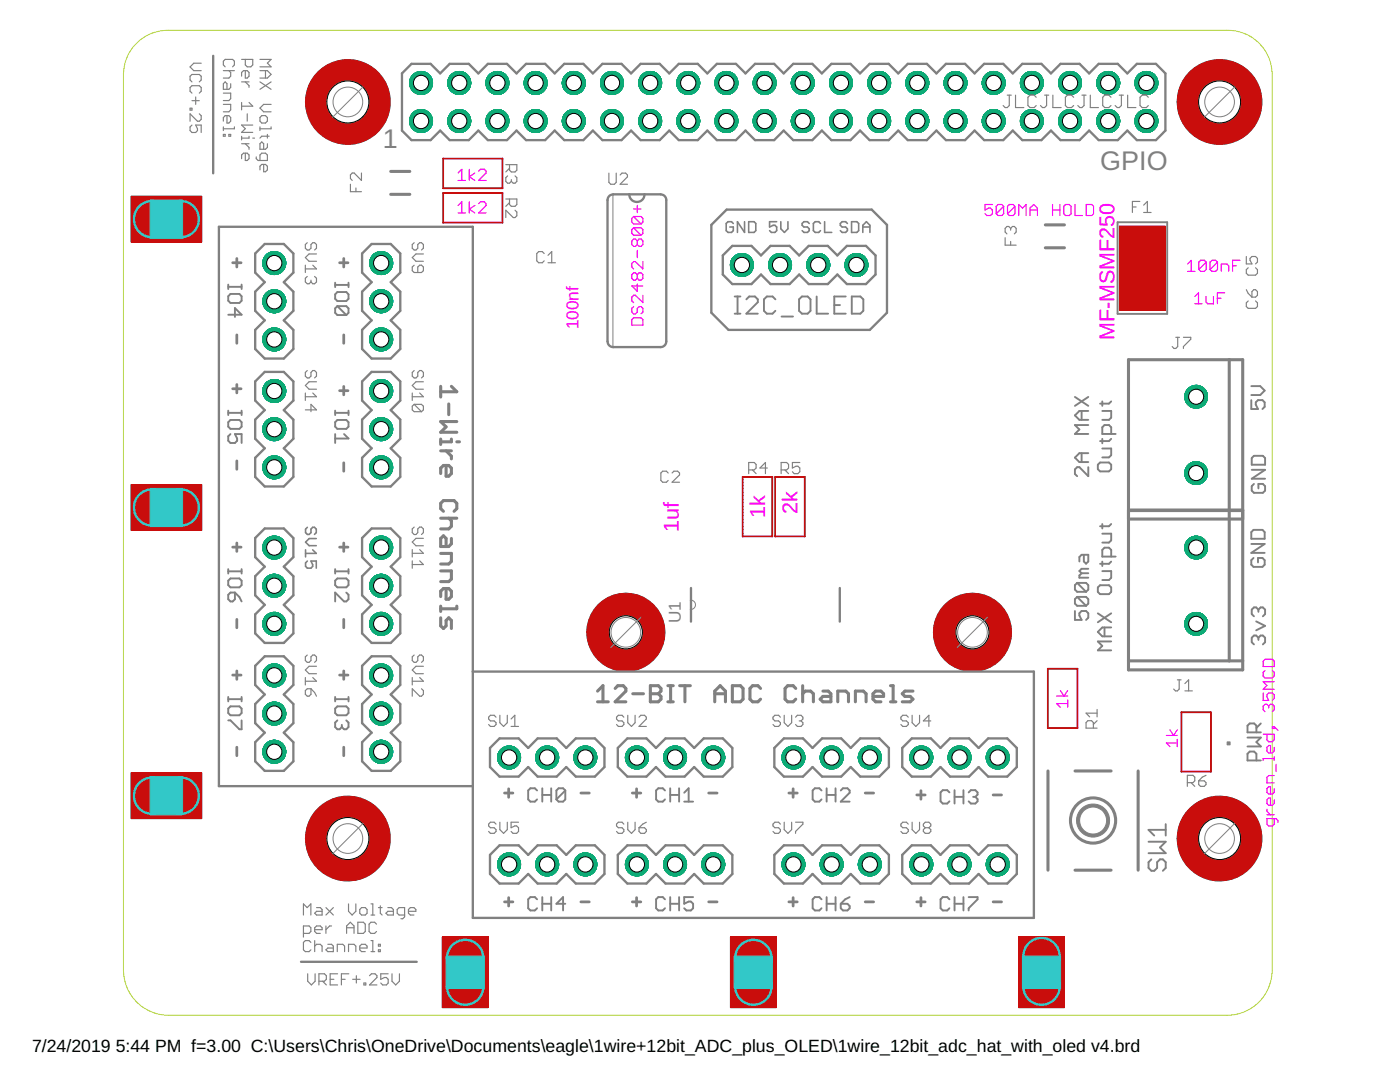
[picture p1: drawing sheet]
<svg xmlns="http://www.w3.org/2000/svg" width="279mm" height="216mm" viewBox="0 0 279 216" stroke-linecap="round" stroke-linejoin="round" font-family="sans-serif">
<defs><g id="words">
<g font-size="5.4" fill="#808080">
<text x="76.4" y="29.5">1</text>
<text x="219.6" y="34">GPIO</text>
</g>
<g font-size="4.3" fill="#f0f">
<text x="222.4" y="67.9" transform="rotate(-90 222.4 67.9)">MF-MSMF250</text>
<text x="135.5" y="106.1" transform="rotate(-90 135.5 106.1)">1uf</text>
<text x="152.7" y="103.4" transform="rotate(-90 152.7 103.4)">1k</text>
<text x="159.2" y="102.6" transform="rotate(-90 159.2 102.6)">2k</text>
</g>
<g font-size="3.5">
<text x="6.4" y="209.9">7/24/2019</text>
<text x="23.1" y="209.9">5:44 PM f=3.00 C:\Users\Chris\OneDrive\Documents\eagle\1wire+12bit_ADC_plus_OLED\1wire_12bit_adc_hat_with_oled v4.brd</text>
</g>
<text font-size="3.4" fill="#f0f" x="115.5" y="65.7" transform="rotate(-90 115.5 65.7)">100nf</text>
<text font-size="3.4" fill="#808080" x="135.9" y="124.4" transform="rotate(-90 135.9 124.4)">U1</text>
</g></defs>
<g fill="#0696d7" stroke="#0696d7" stroke-width=".2">
<path d="M63.5 161.2a8.5 8.5 0 0 1 13.3 2 8.5 8.5 0 0 1-5.2 12.3 8.5 8.5 0 0 1-10.6-8.2h7.6a.84 .84 0 0 1 1.1-.8 .84 .84 0 0 1 .3 1.4 .84 .84 0 0 1-1.4-.3v-.3h-7.6a8.5 8.5 0 0 1 2.5-6.1z" fill-rule="evenodd"/>
<path d="M63.5 14.3a8.5 8.5 0 0 1 13.3 1.9 8.5 8.5 0 0 1-5.2 12.3 8.5 8.5 0 0 1-10.6-8.2h7.6a.85 .85 0 0 1 1.1-.8 .85 .85 0 0 1 .3 1.4 .85 .85 0 0 1-1.4-.4v-.2h-7.6a8.5 8.5 0 0 1 2.5-6z" fill-rule="evenodd"/>
<path d="M237.5 161.2a8.5 8.5 0 0 1 13.3 2 8.5 8.5 0 0 1-5.3 12.3 8.5 8.5 0 0 1-10.6-8.2h7.6a.84 .84 0 0 1 1.3-.6 .84 .84 0 0 1 0 1.4 .84 .84 0 0 1-1.3-.7v-.1h-7.6a8.5 8.5 0 0 1 2.6-6.1z" fill-rule="evenodd"/>
<path d="M237.5 14.3a8.5 8.5 0 0 1 13.3 1.9 8.5 8.5 0 0 1-5.3 12.3 8.5 8.5 0 0 1-10.6-8.2h7.6a.84 .84 0 0 1 1.3-.6 .84 .84 0 0 1 0 1.4 .84 .84 0 0 1-1.3-.6v-.2h-7.6a8.5 8.5 0 0 1 2.6-6z" fill-rule="evenodd"/>
<circle cx="124.9" cy="126.2" r="7.8"/>
<circle cx="194.1" cy="126.2" r="7.8"/>
</g>
<g fill="#0696d7" stroke="#0696d7" stroke-width=".2">
<path d="M88.3 187h9.1v14.1h-9.1z"/>
<path d="M145.8 187h9.1v14.1h-9.1z"/>
<path d="M203.3 187h9.1v14.1h-9.1z"/>
<path d="M26.2 39.2h14.1v9.1h-14.1z"/>
<path d="M26.2 96.7h14.1v9.1h-14.1z"/>
<path d="M26.2 154.2h14.1v9.1h-14.1z"/>
</g>
<circle cx="238.7" cy="79.2" r="2.27" fill="#0dab76" stroke="#0dab76" stroke-width=".2"/>
<circle cx="238.7" cy="79.2" r="1.5" fill="#fff" stroke="#000" stroke-width=".2"/>
<circle cx="238.7" cy="94.4" r="2.27" fill="#0dab76" stroke="#0dab76" stroke-width=".2"/>
<circle cx="238.7" cy="94.4" r="1.5" fill="#fff" stroke="#000" stroke-width=".2"/>
<circle cx="238.7" cy="109.3" r="2.27" fill="#0dab76" stroke="#0dab76" stroke-width=".2"/>
<circle cx="238.7" cy="109.3" r="1.5" fill="#fff" stroke="#000" stroke-width=".2"/>
<circle cx="238.7" cy="124.5" r="2.27" fill="#0dab76" stroke="#0dab76" stroke-width=".2"/>
<circle cx="238.7" cy="124.5" r="1.5" fill="#fff" stroke="#000" stroke-width=".2"/>
<circle cx="84" cy="24.2" r="2.29" fill="#0dab76" stroke="#0dab76" stroke-width=".2"/>
<circle cx="84" cy="24.2" r="1.52" fill="#fff" stroke="#000" stroke-width=".2"/>
<circle cx="84" cy="16.6" r="2.29" fill="#0dab76" stroke="#0dab76" stroke-width=".2"/>
<circle cx="84" cy="16.6" r="1.52" fill="#fff" stroke="#000" stroke-width=".2"/>
<circle cx="91.7" cy="24.2" r="2.29" fill="#0dab76" stroke="#0dab76" stroke-width=".2"/>
<circle cx="91.7" cy="24.2" r="1.52" fill="#fff" stroke="#000" stroke-width=".2"/>
<circle cx="91.7" cy="16.6" r="2.29" fill="#0dab76" stroke="#0dab76" stroke-width=".2"/>
<circle cx="91.7" cy="16.6" r="1.52" fill="#fff" stroke="#000" stroke-width=".2"/>
<circle cx="99.3" cy="24.2" r="2.29" fill="#0dab76" stroke="#0dab76" stroke-width=".2"/>
<circle cx="99.3" cy="24.2" r="1.52" fill="#fff" stroke="#000" stroke-width=".2"/>
<circle cx="99.3" cy="16.6" r="2.29" fill="#0dab76" stroke="#0dab76" stroke-width=".2"/>
<circle cx="99.3" cy="16.6" r="1.52" fill="#fff" stroke="#000" stroke-width=".2"/>
<circle cx="106.9" cy="24.2" r="2.29" fill="#0dab76" stroke="#0dab76" stroke-width=".2"/>
<circle cx="106.9" cy="24.2" r="1.52" fill="#fff" stroke="#000" stroke-width=".2"/>
<circle cx="106.9" cy="16.6" r="2.29" fill="#0dab76" stroke="#0dab76" stroke-width=".2"/>
<circle cx="106.9" cy="16.6" r="1.52" fill="#fff" stroke="#000" stroke-width=".2"/>
<circle cx="114.5" cy="24.2" r="2.29" fill="#0dab76" stroke="#0dab76" stroke-width=".2"/>
<circle cx="114.5" cy="24.2" r="1.52" fill="#fff" stroke="#000" stroke-width=".2"/>
<circle cx="114.5" cy="16.6" r="2.29" fill="#0dab76" stroke="#0dab76" stroke-width=".2"/>
<circle cx="114.5" cy="16.6" r="1.52" fill="#fff" stroke="#000" stroke-width=".2"/>
<circle cx="122.1" cy="24.2" r="2.29" fill="#0dab76" stroke="#0dab76" stroke-width=".2"/>
<circle cx="122.1" cy="24.2" r="1.52" fill="#fff" stroke="#000" stroke-width=".2"/>
<circle cx="122.1" cy="16.6" r="2.29" fill="#0dab76" stroke="#0dab76" stroke-width=".2"/>
<circle cx="122.1" cy="16.6" r="1.52" fill="#fff" stroke="#000" stroke-width=".2"/>
<circle cx="129.8" cy="24.2" r="2.29" fill="#0dab76" stroke="#0dab76" stroke-width=".2"/>
<circle cx="129.8" cy="24.2" r="1.52" fill="#fff" stroke="#000" stroke-width=".2"/>
<circle cx="129.8" cy="16.6" r="2.29" fill="#0dab76" stroke="#0dab76" stroke-width=".2"/>
<circle cx="129.8" cy="16.6" r="1.52" fill="#fff" stroke="#000" stroke-width=".2"/>
<circle cx="137.4" cy="24.2" r="2.29" fill="#0dab76" stroke="#0dab76" stroke-width=".2"/>
<circle cx="137.4" cy="24.2" r="1.52" fill="#fff" stroke="#000" stroke-width=".2"/>
<circle cx="137.4" cy="16.6" r="2.29" fill="#0dab76" stroke="#0dab76" stroke-width=".2"/>
<circle cx="137.4" cy="16.6" r="1.52" fill="#fff" stroke="#000" stroke-width=".2"/>
<circle cx="145" cy="24.2" r="2.29" fill="#0dab76" stroke="#0dab76" stroke-width=".2"/>
<circle cx="145" cy="24.2" r="1.52" fill="#fff" stroke="#000" stroke-width=".2"/>
<circle cx="145" cy="16.6" r="2.29" fill="#0dab76" stroke="#0dab76" stroke-width=".2"/>
<circle cx="145" cy="16.6" r="1.52" fill="#fff" stroke="#000" stroke-width=".2"/>
<circle cx="152.6" cy="24.2" r="2.29" fill="#0dab76" stroke="#0dab76" stroke-width=".2"/>
<circle cx="152.6" cy="24.2" r="1.52" fill="#fff" stroke="#000" stroke-width=".2"/>
<circle cx="152.6" cy="16.6" r="2.29" fill="#0dab76" stroke="#0dab76" stroke-width=".2"/>
<circle cx="152.6" cy="16.6" r="1.52" fill="#fff" stroke="#000" stroke-width=".2"/>
<circle cx="160.2" cy="24.2" r="2.29" fill="#0dab76" stroke="#0dab76" stroke-width=".2"/>
<circle cx="160.2" cy="24.2" r="1.52" fill="#fff" stroke="#000" stroke-width=".2"/>
<circle cx="160.2" cy="16.6" r="2.29" fill="#0dab76" stroke="#0dab76" stroke-width=".2"/>
<circle cx="160.2" cy="16.6" r="1.52" fill="#fff" stroke="#000" stroke-width=".2"/>
<circle cx="167.8" cy="24.2" r="2.29" fill="#0dab76" stroke="#0dab76" stroke-width=".2"/>
<circle cx="167.8" cy="24.2" r="1.52" fill="#fff" stroke="#000" stroke-width=".2"/>
<circle cx="167.8" cy="16.6" r="2.29" fill="#0dab76" stroke="#0dab76" stroke-width=".2"/>
<circle cx="167.8" cy="16.6" r="1.52" fill="#fff" stroke="#000" stroke-width=".2"/>
<circle cx="175.5" cy="24.2" r="2.29" fill="#0dab76" stroke="#0dab76" stroke-width=".2"/>
<circle cx="175.5" cy="24.2" r="1.52" fill="#fff" stroke="#000" stroke-width=".2"/>
<circle cx="175.5" cy="16.6" r="2.29" fill="#0dab76" stroke="#0dab76" stroke-width=".2"/>
<circle cx="175.5" cy="16.6" r="1.52" fill="#fff" stroke="#000" stroke-width=".2"/>
<circle cx="183.1" cy="24.2" r="2.29" fill="#0dab76" stroke="#0dab76" stroke-width=".2"/>
<circle cx="183.1" cy="24.2" r="1.52" fill="#fff" stroke="#000" stroke-width=".2"/>
<circle cx="183.1" cy="16.6" r="2.29" fill="#0dab76" stroke="#0dab76" stroke-width=".2"/>
<circle cx="183.1" cy="16.6" r="1.52" fill="#fff" stroke="#000" stroke-width=".2"/>
<circle cx="190.7" cy="24.2" r="2.29" fill="#0dab76" stroke="#0dab76" stroke-width=".2"/>
<circle cx="190.7" cy="24.2" r="1.52" fill="#fff" stroke="#000" stroke-width=".2"/>
<circle cx="190.7" cy="16.6" r="2.29" fill="#0dab76" stroke="#0dab76" stroke-width=".2"/>
<circle cx="190.7" cy="16.6" r="1.52" fill="#fff" stroke="#000" stroke-width=".2"/>
<circle cx="198.3" cy="24.2" r="2.29" fill="#0dab76" stroke="#0dab76" stroke-width=".2"/>
<circle cx="198.3" cy="24.2" r="1.52" fill="#fff" stroke="#000" stroke-width=".2"/>
<circle cx="198.3" cy="16.6" r="2.29" fill="#0dab76" stroke="#0dab76" stroke-width=".2"/>
<circle cx="198.3" cy="16.6" r="1.52" fill="#fff" stroke="#000" stroke-width=".2"/>
<circle cx="205.9" cy="24.2" r="2.29" fill="#0dab76" stroke="#0dab76" stroke-width=".2"/>
<circle cx="205.9" cy="24.2" r="1.52" fill="#fff" stroke="#000" stroke-width=".2"/>
<circle cx="205.9" cy="16.6" r="2.29" fill="#0dab76" stroke="#0dab76" stroke-width=".2"/>
<circle cx="205.9" cy="16.6" r="1.52" fill="#fff" stroke="#000" stroke-width=".2"/>
<circle cx="213.6" cy="24.2" r="2.29" fill="#0dab76" stroke="#0dab76" stroke-width=".2"/>
<circle cx="213.6" cy="24.2" r="1.52" fill="#fff" stroke="#000" stroke-width=".2"/>
<circle cx="213.6" cy="16.6" r="2.29" fill="#0dab76" stroke="#0dab76" stroke-width=".2"/>
<circle cx="213.6" cy="16.6" r="1.52" fill="#fff" stroke="#000" stroke-width=".2"/>
<circle cx="221.2" cy="24.2" r="2.29" fill="#0dab76" stroke="#0dab76" stroke-width=".2"/>
<circle cx="221.2" cy="24.2" r="1.52" fill="#fff" stroke="#000" stroke-width=".2"/>
<circle cx="221.2" cy="16.6" r="2.29" fill="#0dab76" stroke="#0dab76" stroke-width=".2"/>
<circle cx="221.2" cy="16.6" r="1.52" fill="#fff" stroke="#000" stroke-width=".2"/>
<circle cx="228.8" cy="24.2" r="2.29" fill="#0dab76" stroke="#0dab76" stroke-width=".2"/>
<circle cx="228.8" cy="24.2" r="1.52" fill="#fff" stroke="#000" stroke-width=".2"/>
<circle cx="228.8" cy="16.6" r="2.29" fill="#0dab76" stroke="#0dab76" stroke-width=".2"/>
<circle cx="228.8" cy="16.6" r="1.52" fill="#fff" stroke="#000" stroke-width=".2"/>
<circle cx="148.1" cy="52.9" r="2.29" fill="#0dab76" stroke="#0dab76" stroke-width=".2"/>
<circle cx="148.1" cy="52.9" r="1.52" fill="#fff" stroke="#000" stroke-width=".2"/>
<circle cx="155.7" cy="52.9" r="2.29" fill="#0dab76" stroke="#0dab76" stroke-width=".2"/>
<circle cx="155.7" cy="52.9" r="1.52" fill="#fff" stroke="#000" stroke-width=".2"/>
<circle cx="163.3" cy="52.9" r="2.29" fill="#0dab76" stroke="#0dab76" stroke-width=".2"/>
<circle cx="163.3" cy="52.9" r="1.52" fill="#fff" stroke="#000" stroke-width=".2"/>
<circle cx="170.9" cy="52.9" r="2.29" fill="#0dab76" stroke="#0dab76" stroke-width=".2"/>
<circle cx="170.9" cy="52.9" r="1.52" fill="#fff" stroke="#000" stroke-width=".2"/>
<circle cx="101.6" cy="151.2" r="2.29" fill="#0dab76" stroke="#0dab76" stroke-width=".2"/>
<circle cx="101.6" cy="151.2" r="1.52" fill="#fff" stroke="#000" stroke-width=".2"/>
<circle cx="109.2" cy="151.2" r="2.29" fill="#0dab76" stroke="#0dab76" stroke-width=".2"/>
<circle cx="109.2" cy="151.2" r="1.52" fill="#fff" stroke="#000" stroke-width=".2"/>
<circle cx="116.8" cy="151.2" r="2.29" fill="#0dab76" stroke="#0dab76" stroke-width=".2"/>
<circle cx="116.8" cy="151.2" r="1.52" fill="#fff" stroke="#000" stroke-width=".2"/>
<circle cx="127.1" cy="151.2" r="2.29" fill="#0dab76" stroke="#0dab76" stroke-width=".2"/>
<circle cx="127.1" cy="151.2" r="1.52" fill="#fff" stroke="#000" stroke-width=".2"/>
<circle cx="134.7" cy="151.2" r="2.29" fill="#0dab76" stroke="#0dab76" stroke-width=".2"/>
<circle cx="134.7" cy="151.2" r="1.52" fill="#fff" stroke="#000" stroke-width=".2"/>
<circle cx="142.3" cy="151.2" r="2.29" fill="#0dab76" stroke="#0dab76" stroke-width=".2"/>
<circle cx="142.3" cy="151.2" r="1.52" fill="#fff" stroke="#000" stroke-width=".2"/>
<circle cx="158.3" cy="151.2" r="2.29" fill="#0dab76" stroke="#0dab76" stroke-width=".2"/>
<circle cx="158.3" cy="151.2" r="1.52" fill="#fff" stroke="#000" stroke-width=".2"/>
<circle cx="166" cy="151.2" r="2.29" fill="#0dab76" stroke="#0dab76" stroke-width=".2"/>
<circle cx="166" cy="151.2" r="1.52" fill="#fff" stroke="#000" stroke-width=".2"/>
<circle cx="173.6" cy="151.2" r="2.29" fill="#0dab76" stroke="#0dab76" stroke-width=".2"/>
<circle cx="173.6" cy="151.2" r="1.52" fill="#fff" stroke="#000" stroke-width=".2"/>
<circle cx="183.9" cy="151.2" r="2.29" fill="#0dab76" stroke="#0dab76" stroke-width=".2"/>
<circle cx="183.9" cy="151.2" r="1.52" fill="#fff" stroke="#000" stroke-width=".2"/>
<circle cx="191.5" cy="151.2" r="2.29" fill="#0dab76" stroke="#0dab76" stroke-width=".2"/>
<circle cx="191.5" cy="151.2" r="1.52" fill="#fff" stroke="#000" stroke-width=".2"/>
<circle cx="199.1" cy="151.2" r="2.29" fill="#0dab76" stroke="#0dab76" stroke-width=".2"/>
<circle cx="199.1" cy="151.2" r="1.52" fill="#fff" stroke="#000" stroke-width=".2"/>
<circle cx="101.6" cy="172.5" r="2.29" fill="#0dab76" stroke="#0dab76" stroke-width=".2"/>
<circle cx="101.6" cy="172.5" r="1.52" fill="#fff" stroke="#000" stroke-width=".2"/>
<circle cx="109.2" cy="172.5" r="2.29" fill="#0dab76" stroke="#0dab76" stroke-width=".2"/>
<circle cx="109.2" cy="172.5" r="1.52" fill="#fff" stroke="#000" stroke-width=".2"/>
<circle cx="116.8" cy="172.5" r="2.29" fill="#0dab76" stroke="#0dab76" stroke-width=".2"/>
<circle cx="116.8" cy="172.5" r="1.52" fill="#fff" stroke="#000" stroke-width=".2"/>
<circle cx="127.1" cy="172.5" r="2.29" fill="#0dab76" stroke="#0dab76" stroke-width=".2"/>
<circle cx="127.1" cy="172.5" r="1.52" fill="#fff" stroke="#000" stroke-width=".2"/>
<circle cx="134.7" cy="172.5" r="2.29" fill="#0dab76" stroke="#0dab76" stroke-width=".2"/>
<circle cx="134.7" cy="172.5" r="1.52" fill="#fff" stroke="#000" stroke-width=".2"/>
<circle cx="142.3" cy="172.5" r="2.29" fill="#0dab76" stroke="#0dab76" stroke-width=".2"/>
<circle cx="142.3" cy="172.5" r="1.52" fill="#fff" stroke="#000" stroke-width=".2"/>
<circle cx="158.3" cy="172.5" r="2.29" fill="#0dab76" stroke="#0dab76" stroke-width=".2"/>
<circle cx="158.3" cy="172.5" r="1.52" fill="#fff" stroke="#000" stroke-width=".2"/>
<circle cx="166" cy="172.5" r="2.29" fill="#0dab76" stroke="#0dab76" stroke-width=".2"/>
<circle cx="166" cy="172.5" r="1.52" fill="#fff" stroke="#000" stroke-width=".2"/>
<circle cx="173.6" cy="172.5" r="2.29" fill="#0dab76" stroke="#0dab76" stroke-width=".2"/>
<circle cx="173.6" cy="172.5" r="1.52" fill="#fff" stroke="#000" stroke-width=".2"/>
<circle cx="183.9" cy="172.5" r="2.29" fill="#0dab76" stroke="#0dab76" stroke-width=".2"/>
<circle cx="183.9" cy="172.5" r="1.52" fill="#fff" stroke="#000" stroke-width=".2"/>
<circle cx="191.5" cy="172.5" r="2.29" fill="#0dab76" stroke="#0dab76" stroke-width=".2"/>
<circle cx="191.5" cy="172.5" r="1.52" fill="#fff" stroke="#000" stroke-width=".2"/>
<circle cx="199.1" cy="172.5" r="2.29" fill="#0dab76" stroke="#0dab76" stroke-width=".2"/>
<circle cx="199.1" cy="172.5" r="1.52" fill="#fff" stroke="#000" stroke-width=".2"/>
<circle cx="54.7" cy="52.5" r="2.29" fill="#0dab76" stroke="#0dab76" stroke-width=".2"/>
<circle cx="54.7" cy="52.5" r="1.52" fill="#fff" stroke="#000" stroke-width=".2"/>
<circle cx="54.7" cy="60.1" r="2.29" fill="#0dab76" stroke="#0dab76" stroke-width=".2"/>
<circle cx="54.7" cy="60.1" r="1.52" fill="#fff" stroke="#000" stroke-width=".2"/>
<circle cx="54.7" cy="67.7" r="2.29" fill="#0dab76" stroke="#0dab76" stroke-width=".2"/>
<circle cx="54.7" cy="67.7" r="1.52" fill="#fff" stroke="#000" stroke-width=".2"/>
<circle cx="54.7" cy="78" r="2.29" fill="#0dab76" stroke="#0dab76" stroke-width=".2"/>
<circle cx="54.7" cy="78" r="1.52" fill="#fff" stroke="#000" stroke-width=".2"/>
<circle cx="54.7" cy="85.6" r="2.29" fill="#0dab76" stroke="#0dab76" stroke-width=".2"/>
<circle cx="54.7" cy="85.6" r="1.52" fill="#fff" stroke="#000" stroke-width=".2"/>
<circle cx="54.7" cy="93.3" r="2.29" fill="#0dab76" stroke="#0dab76" stroke-width=".2"/>
<circle cx="54.7" cy="93.3" r="1.52" fill="#fff" stroke="#000" stroke-width=".2"/>
<circle cx="54.7" cy="109.3" r="2.29" fill="#0dab76" stroke="#0dab76" stroke-width=".2"/>
<circle cx="54.7" cy="109.3" r="1.52" fill="#fff" stroke="#000" stroke-width=".2"/>
<circle cx="54.7" cy="116.9" r="2.29" fill="#0dab76" stroke="#0dab76" stroke-width=".2"/>
<circle cx="54.7" cy="116.9" r="1.52" fill="#fff" stroke="#000" stroke-width=".2"/>
<circle cx="54.7" cy="124.5" r="2.29" fill="#0dab76" stroke="#0dab76" stroke-width=".2"/>
<circle cx="54.7" cy="124.5" r="1.52" fill="#fff" stroke="#000" stroke-width=".2"/>
<circle cx="54.7" cy="134.8" r="2.29" fill="#0dab76" stroke="#0dab76" stroke-width=".2"/>
<circle cx="54.7" cy="134.8" r="1.52" fill="#fff" stroke="#000" stroke-width=".2"/>
<circle cx="54.7" cy="142.4" r="2.29" fill="#0dab76" stroke="#0dab76" stroke-width=".2"/>
<circle cx="54.7" cy="142.4" r="1.52" fill="#fff" stroke="#000" stroke-width=".2"/>
<circle cx="54.7" cy="150" r="2.29" fill="#0dab76" stroke="#0dab76" stroke-width=".2"/>
<circle cx="54.7" cy="150" r="1.52" fill="#fff" stroke="#000" stroke-width=".2"/>
<circle cx="76.1" cy="52.5" r="2.29" fill="#0dab76" stroke="#0dab76" stroke-width=".2"/>
<circle cx="76.1" cy="52.5" r="1.52" fill="#fff" stroke="#000" stroke-width=".2"/>
<circle cx="76.1" cy="60.1" r="2.29" fill="#0dab76" stroke="#0dab76" stroke-width=".2"/>
<circle cx="76.1" cy="60.1" r="1.52" fill="#fff" stroke="#000" stroke-width=".2"/>
<circle cx="76.1" cy="67.7" r="2.29" fill="#0dab76" stroke="#0dab76" stroke-width=".2"/>
<circle cx="76.1" cy="67.7" r="1.52" fill="#fff" stroke="#000" stroke-width=".2"/>
<circle cx="76.1" cy="78" r="2.29" fill="#0dab76" stroke="#0dab76" stroke-width=".2"/>
<circle cx="76.1" cy="78" r="1.52" fill="#fff" stroke="#000" stroke-width=".2"/>
<circle cx="76.1" cy="85.6" r="2.29" fill="#0dab76" stroke="#0dab76" stroke-width=".2"/>
<circle cx="76.1" cy="85.6" r="1.52" fill="#fff" stroke="#000" stroke-width=".2"/>
<circle cx="76.1" cy="93.3" r="2.29" fill="#0dab76" stroke="#0dab76" stroke-width=".2"/>
<circle cx="76.1" cy="93.3" r="1.52" fill="#fff" stroke="#000" stroke-width=".2"/>
<circle cx="76.1" cy="109.3" r="2.29" fill="#0dab76" stroke="#0dab76" stroke-width=".2"/>
<circle cx="76.1" cy="109.3" r="1.52" fill="#fff" stroke="#000" stroke-width=".2"/>
<circle cx="76.1" cy="116.9" r="2.29" fill="#0dab76" stroke="#0dab76" stroke-width=".2"/>
<circle cx="76.1" cy="116.9" r="1.52" fill="#fff" stroke="#000" stroke-width=".2"/>
<circle cx="76.1" cy="124.5" r="2.29" fill="#0dab76" stroke="#0dab76" stroke-width=".2"/>
<circle cx="76.1" cy="124.5" r="1.52" fill="#fff" stroke="#000" stroke-width=".2"/>
<circle cx="76.1" cy="134.8" r="2.29" fill="#0dab76" stroke="#0dab76" stroke-width=".2"/>
<circle cx="76.1" cy="134.8" r="1.52" fill="#fff" stroke="#000" stroke-width=".2"/>
<circle cx="76.1" cy="142.4" r="2.29" fill="#0dab76" stroke="#0dab76" stroke-width=".2"/>
<circle cx="76.1" cy="142.4" r="1.52" fill="#fff" stroke="#000" stroke-width=".2"/>
<circle cx="76.1" cy="150" r="2.29" fill="#0dab76" stroke="#0dab76" stroke-width=".2"/>
<circle cx="76.1" cy="150" r="1.52" fill="#fff" stroke="#000" stroke-width=".2"/>
<circle cx="238.7" cy="79.2" r="2.27" fill="#0dab76" stroke="#0dab76" stroke-width=".2"/>
<circle cx="238.7" cy="79.2" r="1.5" fill="#fff" stroke="#000" stroke-width=".2"/>
<circle cx="238.7" cy="94.4" r="2.27" fill="#0dab76" stroke="#0dab76" stroke-width=".2"/>
<circle cx="238.7" cy="94.4" r="1.5" fill="#fff" stroke="#000" stroke-width=".2"/>
<circle cx="238.7" cy="109.3" r="2.27" fill="#0dab76" stroke="#0dab76" stroke-width=".2"/>
<circle cx="238.7" cy="109.3" r="1.5" fill="#fff" stroke="#000" stroke-width=".2"/>
<circle cx="238.7" cy="124.5" r="2.27" fill="#0dab76" stroke="#0dab76" stroke-width=".2"/>
<circle cx="238.7" cy="124.5" r="1.5" fill="#fff" stroke="#000" stroke-width=".2"/>
<circle cx="84" cy="24.2" r="2.29" fill="#0dab76" stroke="#0dab76" stroke-width=".2"/>
<circle cx="84" cy="24.2" r="1.52" fill="#fff" stroke="#000" stroke-width=".2"/>
<circle cx="84" cy="16.6" r="2.29" fill="#0dab76" stroke="#0dab76" stroke-width=".2"/>
<circle cx="84" cy="16.6" r="1.52" fill="#fff" stroke="#000" stroke-width=".2"/>
<circle cx="91.7" cy="24.2" r="2.29" fill="#0dab76" stroke="#0dab76" stroke-width=".2"/>
<circle cx="91.7" cy="24.2" r="1.52" fill="#fff" stroke="#000" stroke-width=".2"/>
<circle cx="91.7" cy="16.6" r="2.29" fill="#0dab76" stroke="#0dab76" stroke-width=".2"/>
<circle cx="91.7" cy="16.6" r="1.52" fill="#fff" stroke="#000" stroke-width=".2"/>
<circle cx="99.3" cy="24.2" r="2.29" fill="#0dab76" stroke="#0dab76" stroke-width=".2"/>
<circle cx="99.3" cy="24.2" r="1.52" fill="#fff" stroke="#000" stroke-width=".2"/>
<circle cx="99.3" cy="16.6" r="2.29" fill="#0dab76" stroke="#0dab76" stroke-width=".2"/>
<circle cx="99.3" cy="16.6" r="1.52" fill="#fff" stroke="#000" stroke-width=".2"/>
<circle cx="106.9" cy="24.2" r="2.29" fill="#0dab76" stroke="#0dab76" stroke-width=".2"/>
<circle cx="106.9" cy="24.2" r="1.52" fill="#fff" stroke="#000" stroke-width=".2"/>
<circle cx="106.9" cy="16.6" r="2.29" fill="#0dab76" stroke="#0dab76" stroke-width=".2"/>
<circle cx="106.9" cy="16.6" r="1.52" fill="#fff" stroke="#000" stroke-width=".2"/>
<circle cx="114.5" cy="24.2" r="2.29" fill="#0dab76" stroke="#0dab76" stroke-width=".2"/>
<circle cx="114.5" cy="24.2" r="1.52" fill="#fff" stroke="#000" stroke-width=".2"/>
<circle cx="114.5" cy="16.6" r="2.29" fill="#0dab76" stroke="#0dab76" stroke-width=".2"/>
<circle cx="114.5" cy="16.6" r="1.52" fill="#fff" stroke="#000" stroke-width=".2"/>
<circle cx="122.1" cy="24.2" r="2.29" fill="#0dab76" stroke="#0dab76" stroke-width=".2"/>
<circle cx="122.1" cy="24.2" r="1.52" fill="#fff" stroke="#000" stroke-width=".2"/>
<circle cx="122.1" cy="16.6" r="2.29" fill="#0dab76" stroke="#0dab76" stroke-width=".2"/>
<circle cx="122.1" cy="16.6" r="1.52" fill="#fff" stroke="#000" stroke-width=".2"/>
<circle cx="129.8" cy="24.2" r="2.29" fill="#0dab76" stroke="#0dab76" stroke-width=".2"/>
<circle cx="129.8" cy="24.2" r="1.52" fill="#fff" stroke="#000" stroke-width=".2"/>
<circle cx="129.8" cy="16.6" r="2.29" fill="#0dab76" stroke="#0dab76" stroke-width=".2"/>
<circle cx="129.8" cy="16.6" r="1.52" fill="#fff" stroke="#000" stroke-width=".2"/>
<circle cx="137.4" cy="24.2" r="2.29" fill="#0dab76" stroke="#0dab76" stroke-width=".2"/>
<circle cx="137.4" cy="24.2" r="1.52" fill="#fff" stroke="#000" stroke-width=".2"/>
<circle cx="137.4" cy="16.6" r="2.29" fill="#0dab76" stroke="#0dab76" stroke-width=".2"/>
<circle cx="137.4" cy="16.6" r="1.52" fill="#fff" stroke="#000" stroke-width=".2"/>
<circle cx="145" cy="24.2" r="2.29" fill="#0dab76" stroke="#0dab76" stroke-width=".2"/>
<circle cx="145" cy="24.2" r="1.52" fill="#fff" stroke="#000" stroke-width=".2"/>
<circle cx="145" cy="16.6" r="2.29" fill="#0dab76" stroke="#0dab76" stroke-width=".2"/>
<circle cx="145" cy="16.6" r="1.52" fill="#fff" stroke="#000" stroke-width=".2"/>
<circle cx="152.6" cy="24.2" r="2.29" fill="#0dab76" stroke="#0dab76" stroke-width=".2"/>
<circle cx="152.6" cy="24.2" r="1.52" fill="#fff" stroke="#000" stroke-width=".2"/>
<circle cx="152.6" cy="16.6" r="2.29" fill="#0dab76" stroke="#0dab76" stroke-width=".2"/>
<circle cx="152.6" cy="16.6" r="1.52" fill="#fff" stroke="#000" stroke-width=".2"/>
<circle cx="160.2" cy="24.2" r="2.29" fill="#0dab76" stroke="#0dab76" stroke-width=".2"/>
<circle cx="160.2" cy="24.2" r="1.52" fill="#fff" stroke="#000" stroke-width=".2"/>
<circle cx="160.2" cy="16.6" r="2.29" fill="#0dab76" stroke="#0dab76" stroke-width=".2"/>
<circle cx="160.2" cy="16.6" r="1.52" fill="#fff" stroke="#000" stroke-width=".2"/>
<circle cx="167.8" cy="24.2" r="2.29" fill="#0dab76" stroke="#0dab76" stroke-width=".2"/>
<circle cx="167.8" cy="24.2" r="1.52" fill="#fff" stroke="#000" stroke-width=".2"/>
<circle cx="167.8" cy="16.6" r="2.29" fill="#0dab76" stroke="#0dab76" stroke-width=".2"/>
<circle cx="167.8" cy="16.6" r="1.52" fill="#fff" stroke="#000" stroke-width=".2"/>
<circle cx="175.5" cy="24.2" r="2.29" fill="#0dab76" stroke="#0dab76" stroke-width=".2"/>
<circle cx="175.5" cy="24.2" r="1.52" fill="#fff" stroke="#000" stroke-width=".2"/>
<circle cx="175.5" cy="16.6" r="2.29" fill="#0dab76" stroke="#0dab76" stroke-width=".2"/>
<circle cx="175.5" cy="16.6" r="1.52" fill="#fff" stroke="#000" stroke-width=".2"/>
<circle cx="183.1" cy="24.2" r="2.29" fill="#0dab76" stroke="#0dab76" stroke-width=".2"/>
<circle cx="183.1" cy="24.2" r="1.52" fill="#fff" stroke="#000" stroke-width=".2"/>
<circle cx="183.1" cy="16.6" r="2.29" fill="#0dab76" stroke="#0dab76" stroke-width=".2"/>
<circle cx="183.1" cy="16.6" r="1.52" fill="#fff" stroke="#000" stroke-width=".2"/>
<circle cx="190.7" cy="24.2" r="2.29" fill="#0dab76" stroke="#0dab76" stroke-width=".2"/>
<circle cx="190.7" cy="24.2" r="1.52" fill="#fff" stroke="#000" stroke-width=".2"/>
<circle cx="190.7" cy="16.6" r="2.29" fill="#0dab76" stroke="#0dab76" stroke-width=".2"/>
<circle cx="190.7" cy="16.6" r="1.52" fill="#fff" stroke="#000" stroke-width=".2"/>
<circle cx="198.3" cy="24.2" r="2.29" fill="#0dab76" stroke="#0dab76" stroke-width=".2"/>
<circle cx="198.3" cy="24.2" r="1.52" fill="#fff" stroke="#000" stroke-width=".2"/>
<circle cx="198.3" cy="16.6" r="2.29" fill="#0dab76" stroke="#0dab76" stroke-width=".2"/>
<circle cx="198.3" cy="16.6" r="1.52" fill="#fff" stroke="#000" stroke-width=".2"/>
<circle cx="205.9" cy="24.2" r="2.29" fill="#0dab76" stroke="#0dab76" stroke-width=".2"/>
<circle cx="205.9" cy="24.2" r="1.52" fill="#fff" stroke="#000" stroke-width=".2"/>
<circle cx="205.9" cy="16.6" r="2.29" fill="#0dab76" stroke="#0dab76" stroke-width=".2"/>
<circle cx="205.9" cy="16.6" r="1.52" fill="#fff" stroke="#000" stroke-width=".2"/>
<circle cx="213.6" cy="24.2" r="2.29" fill="#0dab76" stroke="#0dab76" stroke-width=".2"/>
<circle cx="213.6" cy="24.2" r="1.52" fill="#fff" stroke="#000" stroke-width=".2"/>
<circle cx="213.6" cy="16.6" r="2.29" fill="#0dab76" stroke="#0dab76" stroke-width=".2"/>
<circle cx="213.6" cy="16.6" r="1.52" fill="#fff" stroke="#000" stroke-width=".2"/>
<circle cx="221.2" cy="24.2" r="2.29" fill="#0dab76" stroke="#0dab76" stroke-width=".2"/>
<circle cx="221.2" cy="24.2" r="1.52" fill="#fff" stroke="#000" stroke-width=".2"/>
<circle cx="221.2" cy="16.6" r="2.29" fill="#0dab76" stroke="#0dab76" stroke-width=".2"/>
<circle cx="221.2" cy="16.6" r="1.52" fill="#fff" stroke="#000" stroke-width=".2"/>
<circle cx="228.8" cy="24.2" r="2.29" fill="#0dab76" stroke="#0dab76" stroke-width=".2"/>
<circle cx="228.8" cy="24.2" r="1.52" fill="#fff" stroke="#000" stroke-width=".2"/>
<circle cx="228.8" cy="16.6" r="2.29" fill="#0dab76" stroke="#0dab76" stroke-width=".2"/>
<circle cx="228.8" cy="16.6" r="1.52" fill="#fff" stroke="#000" stroke-width=".2"/>
<circle cx="148.1" cy="52.9" r="2.29" fill="#0dab76" stroke="#0dab76" stroke-width=".2"/>
<circle cx="148.1" cy="52.9" r="1.52" fill="#fff" stroke="#000" stroke-width=".2"/>
<circle cx="155.7" cy="52.9" r="2.29" fill="#0dab76" stroke="#0dab76" stroke-width=".2"/>
<circle cx="155.7" cy="52.9" r="1.52" fill="#fff" stroke="#000" stroke-width=".2"/>
<circle cx="163.3" cy="52.9" r="2.29" fill="#0dab76" stroke="#0dab76" stroke-width=".2"/>
<circle cx="163.3" cy="52.9" r="1.52" fill="#fff" stroke="#000" stroke-width=".2"/>
<circle cx="170.9" cy="52.9" r="2.29" fill="#0dab76" stroke="#0dab76" stroke-width=".2"/>
<circle cx="170.9" cy="52.9" r="1.52" fill="#fff" stroke="#000" stroke-width=".2"/>
<circle cx="101.6" cy="151.2" r="2.29" fill="#0dab76" stroke="#0dab76" stroke-width=".2"/>
<circle cx="101.6" cy="151.2" r="1.52" fill="#fff" stroke="#000" stroke-width=".2"/>
<circle cx="109.2" cy="151.2" r="2.29" fill="#0dab76" stroke="#0dab76" stroke-width=".2"/>
<circle cx="109.2" cy="151.2" r="1.52" fill="#fff" stroke="#000" stroke-width=".2"/>
<circle cx="116.8" cy="151.2" r="2.29" fill="#0dab76" stroke="#0dab76" stroke-width=".2"/>
<circle cx="116.8" cy="151.2" r="1.52" fill="#fff" stroke="#000" stroke-width=".2"/>
<circle cx="127.1" cy="151.2" r="2.29" fill="#0dab76" stroke="#0dab76" stroke-width=".2"/>
<circle cx="127.1" cy="151.2" r="1.52" fill="#fff" stroke="#000" stroke-width=".2"/>
<circle cx="134.7" cy="151.2" r="2.29" fill="#0dab76" stroke="#0dab76" stroke-width=".2"/>
<circle cx="134.7" cy="151.2" r="1.52" fill="#fff" stroke="#000" stroke-width=".2"/>
<circle cx="142.3" cy="151.2" r="2.29" fill="#0dab76" stroke="#0dab76" stroke-width=".2"/>
<circle cx="142.3" cy="151.2" r="1.52" fill="#fff" stroke="#000" stroke-width=".2"/>
<circle cx="158.3" cy="151.2" r="2.29" fill="#0dab76" stroke="#0dab76" stroke-width=".2"/>
<circle cx="158.3" cy="151.2" r="1.52" fill="#fff" stroke="#000" stroke-width=".2"/>
<circle cx="166" cy="151.2" r="2.29" fill="#0dab76" stroke="#0dab76" stroke-width=".2"/>
<circle cx="166" cy="151.2" r="1.52" fill="#fff" stroke="#000" stroke-width=".2"/>
<circle cx="173.6" cy="151.2" r="2.29" fill="#0dab76" stroke="#0dab76" stroke-width=".2"/>
<circle cx="173.6" cy="151.2" r="1.52" fill="#fff" stroke="#000" stroke-width=".2"/>
<circle cx="183.9" cy="151.2" r="2.29" fill="#0dab76" stroke="#0dab76" stroke-width=".2"/>
<circle cx="183.9" cy="151.2" r="1.52" fill="#fff" stroke="#000" stroke-width=".2"/>
<circle cx="191.5" cy="151.2" r="2.29" fill="#0dab76" stroke="#0dab76" stroke-width=".2"/>
<circle cx="191.5" cy="151.2" r="1.52" fill="#fff" stroke="#000" stroke-width=".2"/>
<circle cx="199.1" cy="151.2" r="2.29" fill="#0dab76" stroke="#0dab76" stroke-width=".2"/>
<circle cx="199.1" cy="151.2" r="1.52" fill="#fff" stroke="#000" stroke-width=".2"/>
<circle cx="101.6" cy="172.5" r="2.29" fill="#0dab76" stroke="#0dab76" stroke-width=".2"/>
<circle cx="101.6" cy="172.5" r="1.52" fill="#fff" stroke="#000" stroke-width=".2"/>
<circle cx="109.2" cy="172.5" r="2.29" fill="#0dab76" stroke="#0dab76" stroke-width=".2"/>
<circle cx="109.2" cy="172.5" r="1.52" fill="#fff" stroke="#000" stroke-width=".2"/>
<circle cx="116.8" cy="172.5" r="2.29" fill="#0dab76" stroke="#0dab76" stroke-width=".2"/>
<circle cx="116.8" cy="172.5" r="1.52" fill="#fff" stroke="#000" stroke-width=".2"/>
<circle cx="127.1" cy="172.5" r="2.29" fill="#0dab76" stroke="#0dab76" stroke-width=".2"/>
<circle cx="127.1" cy="172.5" r="1.52" fill="#fff" stroke="#000" stroke-width=".2"/>
<circle cx="134.7" cy="172.5" r="2.29" fill="#0dab76" stroke="#0dab76" stroke-width=".2"/>
<circle cx="134.7" cy="172.5" r="1.52" fill="#fff" stroke="#000" stroke-width=".2"/>
<circle cx="142.3" cy="172.5" r="2.29" fill="#0dab76" stroke="#0dab76" stroke-width=".2"/>
<circle cx="142.3" cy="172.5" r="1.52" fill="#fff" stroke="#000" stroke-width=".2"/>
<circle cx="158.3" cy="172.5" r="2.29" fill="#0dab76" stroke="#0dab76" stroke-width=".2"/>
<circle cx="158.3" cy="172.5" r="1.52" fill="#fff" stroke="#000" stroke-width=".2"/>
<circle cx="166" cy="172.5" r="2.29" fill="#0dab76" stroke="#0dab76" stroke-width=".2"/>
<circle cx="166" cy="172.5" r="1.52" fill="#fff" stroke="#000" stroke-width=".2"/>
<circle cx="173.6" cy="172.5" r="2.29" fill="#0dab76" stroke="#0dab76" stroke-width=".2"/>
<circle cx="173.6" cy="172.5" r="1.52" fill="#fff" stroke="#000" stroke-width=".2"/>
<circle cx="183.9" cy="172.5" r="2.29" fill="#0dab76" stroke="#0dab76" stroke-width=".2"/>
<circle cx="183.9" cy="172.5" r="1.52" fill="#fff" stroke="#000" stroke-width=".2"/>
<circle cx="191.5" cy="172.5" r="2.29" fill="#0dab76" stroke="#0dab76" stroke-width=".2"/>
<circle cx="191.5" cy="172.5" r="1.52" fill="#fff" stroke="#000" stroke-width=".2"/>
<circle cx="199.1" cy="172.5" r="2.29" fill="#0dab76" stroke="#0dab76" stroke-width=".2"/>
<circle cx="199.1" cy="172.5" r="1.52" fill="#fff" stroke="#000" stroke-width=".2"/>
<circle cx="54.7" cy="52.5" r="2.29" fill="#0dab76" stroke="#0dab76" stroke-width=".2"/>
<circle cx="54.7" cy="52.5" r="1.52" fill="#fff" stroke="#000" stroke-width=".2"/>
<circle cx="54.7" cy="60.1" r="2.29" fill="#0dab76" stroke="#0dab76" stroke-width=".2"/>
<circle cx="54.7" cy="60.1" r="1.52" fill="#fff" stroke="#000" stroke-width=".2"/>
<circle cx="54.7" cy="67.7" r="2.29" fill="#0dab76" stroke="#0dab76" stroke-width=".2"/>
<circle cx="54.7" cy="67.7" r="1.52" fill="#fff" stroke="#000" stroke-width=".2"/>
<circle cx="54.7" cy="78" r="2.29" fill="#0dab76" stroke="#0dab76" stroke-width=".2"/>
<circle cx="54.7" cy="78" r="1.52" fill="#fff" stroke="#000" stroke-width=".2"/>
<circle cx="54.7" cy="85.6" r="2.29" fill="#0dab76" stroke="#0dab76" stroke-width=".2"/>
<circle cx="54.7" cy="85.6" r="1.52" fill="#fff" stroke="#000" stroke-width=".2"/>
<circle cx="54.7" cy="93.3" r="2.29" fill="#0dab76" stroke="#0dab76" stroke-width=".2"/>
<circle cx="54.7" cy="93.3" r="1.52" fill="#fff" stroke="#000" stroke-width=".2"/>
<circle cx="54.7" cy="109.3" r="2.29" fill="#0dab76" stroke="#0dab76" stroke-width=".2"/>
<circle cx="54.7" cy="109.3" r="1.52" fill="#fff" stroke="#000" stroke-width=".2"/>
<circle cx="54.7" cy="116.9" r="2.29" fill="#0dab76" stroke="#0dab76" stroke-width=".2"/>
<circle cx="54.7" cy="116.9" r="1.52" fill="#fff" stroke="#000" stroke-width=".2"/>
<circle cx="54.7" cy="124.5" r="2.29" fill="#0dab76" stroke="#0dab76" stroke-width=".2"/>
<circle cx="54.7" cy="124.5" r="1.52" fill="#fff" stroke="#000" stroke-width=".2"/>
<circle cx="54.7" cy="134.8" r="2.29" fill="#0dab76" stroke="#0dab76" stroke-width=".2"/>
<circle cx="54.7" cy="134.8" r="1.52" fill="#fff" stroke="#000" stroke-width=".2"/>
<circle cx="54.7" cy="142.4" r="2.29" fill="#0dab76" stroke="#0dab76" stroke-width=".2"/>
<circle cx="54.7" cy="142.4" r="1.52" fill="#fff" stroke="#000" stroke-width=".2"/>
<circle cx="54.7" cy="150" r="2.29" fill="#0dab76" stroke="#0dab76" stroke-width=".2"/>
<circle cx="54.7" cy="150" r="1.52" fill="#fff" stroke="#000" stroke-width=".2"/>
<circle cx="76.1" cy="52.5" r="2.29" fill="#0dab76" stroke="#0dab76" stroke-width=".2"/>
<circle cx="76.1" cy="52.5" r="1.52" fill="#fff" stroke="#000" stroke-width=".2"/>
<circle cx="76.1" cy="60.1" r="2.29" fill="#0dab76" stroke="#0dab76" stroke-width=".2"/>
<circle cx="76.1" cy="60.1" r="1.52" fill="#fff" stroke="#000" stroke-width=".2"/>
<circle cx="76.1" cy="67.7" r="2.29" fill="#0dab76" stroke="#0dab76" stroke-width=".2"/>
<circle cx="76.1" cy="67.7" r="1.52" fill="#fff" stroke="#000" stroke-width=".2"/>
<circle cx="76.1" cy="78" r="2.29" fill="#0dab76" stroke="#0dab76" stroke-width=".2"/>
<circle cx="76.1" cy="78" r="1.52" fill="#fff" stroke="#000" stroke-width=".2"/>
<circle cx="76.1" cy="85.6" r="2.29" fill="#0dab76" stroke="#0dab76" stroke-width=".2"/>
<circle cx="76.1" cy="85.6" r="1.52" fill="#fff" stroke="#000" stroke-width=".2"/>
<circle cx="76.1" cy="93.3" r="2.29" fill="#0dab76" stroke="#0dab76" stroke-width=".2"/>
<circle cx="76.1" cy="93.3" r="1.52" fill="#fff" stroke="#000" stroke-width=".2"/>
<circle cx="76.1" cy="109.3" r="2.29" fill="#0dab76" stroke="#0dab76" stroke-width=".2"/>
<circle cx="76.1" cy="109.3" r="1.52" fill="#fff" stroke="#000" stroke-width=".2"/>
<circle cx="76.1" cy="116.9" r="2.29" fill="#0dab76" stroke="#0dab76" stroke-width=".2"/>
<circle cx="76.1" cy="116.9" r="1.52" fill="#fff" stroke="#000" stroke-width=".2"/>
<circle cx="76.1" cy="124.5" r="2.29" fill="#0dab76" stroke="#0dab76" stroke-width=".2"/>
<circle cx="76.1" cy="124.5" r="1.52" fill="#fff" stroke="#000" stroke-width=".2"/>
<circle cx="76.1" cy="134.8" r="2.29" fill="#0dab76" stroke="#0dab76" stroke-width=".2"/>
<circle cx="76.1" cy="134.8" r="1.52" fill="#fff" stroke="#000" stroke-width=".2"/>
<circle cx="76.1" cy="142.4" r="2.29" fill="#0dab76" stroke="#0dab76" stroke-width=".2"/>
<circle cx="76.1" cy="142.4" r="1.52" fill="#fff" stroke="#000" stroke-width=".2"/>
<circle cx="76.1" cy="150" r="2.29" fill="#0dab76" stroke="#0dab76" stroke-width=".2"/>
<circle cx="76.1" cy="150" r="1.52" fill="#fff" stroke="#000" stroke-width=".2"/>
<circle cx="238.7" cy="79.2" r="2.27" fill="#0dab76" stroke="#0dab76" stroke-width=".2"/>
<circle cx="238.7" cy="79.2" r="1.5" fill="#fff" stroke="#000" stroke-width=".2"/>
<circle cx="238.7" cy="94.4" r="2.27" fill="#0dab76" stroke="#0dab76" stroke-width=".2"/>
<circle cx="238.7" cy="94.4" r="1.5" fill="#fff" stroke="#000" stroke-width=".2"/>
<circle cx="238.7" cy="109.3" r="2.27" fill="#0dab76" stroke="#0dab76" stroke-width=".2"/>
<circle cx="238.7" cy="109.3" r="1.5" fill="#fff" stroke="#000" stroke-width=".2"/>
<circle cx="238.7" cy="124.5" r="2.27" fill="#0dab76" stroke="#0dab76" stroke-width=".2"/>
<circle cx="238.7" cy="124.5" r="1.5" fill="#fff" stroke="#000" stroke-width=".2"/>
<circle cx="84" cy="24.2" r="2.29" fill="#0dab76" stroke="#0dab76" stroke-width=".2"/>
<circle cx="84" cy="24.2" r="1.52" fill="#fff" stroke="#000" stroke-width=".2"/>
<circle cx="84" cy="16.6" r="2.29" fill="#0dab76" stroke="#0dab76" stroke-width=".2"/>
<circle cx="84" cy="16.6" r="1.52" fill="#fff" stroke="#000" stroke-width=".2"/>
<circle cx="91.7" cy="24.2" r="2.29" fill="#0dab76" stroke="#0dab76" stroke-width=".2"/>
<circle cx="91.7" cy="24.2" r="1.52" fill="#fff" stroke="#000" stroke-width=".2"/>
<circle cx="91.7" cy="16.6" r="2.29" fill="#0dab76" stroke="#0dab76" stroke-width=".2"/>
<circle cx="91.7" cy="16.6" r="1.52" fill="#fff" stroke="#000" stroke-width=".2"/>
<circle cx="99.3" cy="24.2" r="2.29" fill="#0dab76" stroke="#0dab76" stroke-width=".2"/>
<circle cx="99.3" cy="24.2" r="1.52" fill="#fff" stroke="#000" stroke-width=".2"/>
<circle cx="99.3" cy="16.6" r="2.29" fill="#0dab76" stroke="#0dab76" stroke-width=".2"/>
<circle cx="99.3" cy="16.6" r="1.52" fill="#fff" stroke="#000" stroke-width=".2"/>
<circle cx="106.9" cy="24.2" r="2.29" fill="#0dab76" stroke="#0dab76" stroke-width=".2"/>
<circle cx="106.9" cy="24.2" r="1.52" fill="#fff" stroke="#000" stroke-width=".2"/>
<circle cx="106.9" cy="16.6" r="2.29" fill="#0dab76" stroke="#0dab76" stroke-width=".2"/>
<circle cx="106.9" cy="16.6" r="1.52" fill="#fff" stroke="#000" stroke-width=".2"/>
<circle cx="114.5" cy="24.2" r="2.29" fill="#0dab76" stroke="#0dab76" stroke-width=".2"/>
<circle cx="114.5" cy="24.2" r="1.52" fill="#fff" stroke="#000" stroke-width=".2"/>
<circle cx="114.5" cy="16.6" r="2.29" fill="#0dab76" stroke="#0dab76" stroke-width=".2"/>
<circle cx="114.5" cy="16.6" r="1.52" fill="#fff" stroke="#000" stroke-width=".2"/>
<circle cx="122.1" cy="24.2" r="2.29" fill="#0dab76" stroke="#0dab76" stroke-width=".2"/>
<circle cx="122.1" cy="24.2" r="1.52" fill="#fff" stroke="#000" stroke-width=".2"/>
<circle cx="122.1" cy="16.6" r="2.29" fill="#0dab76" stroke="#0dab76" stroke-width=".2"/>
<circle cx="122.1" cy="16.6" r="1.52" fill="#fff" stroke="#000" stroke-width=".2"/>
<circle cx="129.8" cy="24.2" r="2.29" fill="#0dab76" stroke="#0dab76" stroke-width=".2"/>
<circle cx="129.8" cy="24.2" r="1.52" fill="#fff" stroke="#000" stroke-width=".2"/>
<circle cx="129.8" cy="16.6" r="2.29" fill="#0dab76" stroke="#0dab76" stroke-width=".2"/>
<circle cx="129.8" cy="16.6" r="1.52" fill="#fff" stroke="#000" stroke-width=".2"/>
<circle cx="137.4" cy="24.2" r="2.29" fill="#0dab76" stroke="#0dab76" stroke-width=".2"/>
<circle cx="137.4" cy="24.2" r="1.52" fill="#fff" stroke="#000" stroke-width=".2"/>
<circle cx="137.4" cy="16.6" r="2.29" fill="#0dab76" stroke="#0dab76" stroke-width=".2"/>
<circle cx="137.4" cy="16.6" r="1.52" fill="#fff" stroke="#000" stroke-width=".2"/>
<circle cx="145" cy="24.2" r="2.29" fill="#0dab76" stroke="#0dab76" stroke-width=".2"/>
<circle cx="145" cy="24.2" r="1.52" fill="#fff" stroke="#000" stroke-width=".2"/>
<circle cx="145" cy="16.6" r="2.29" fill="#0dab76" stroke="#0dab76" stroke-width=".2"/>
<circle cx="145" cy="16.6" r="1.52" fill="#fff" stroke="#000" stroke-width=".2"/>
<circle cx="152.6" cy="24.2" r="2.29" fill="#0dab76" stroke="#0dab76" stroke-width=".2"/>
<circle cx="152.6" cy="24.2" r="1.52" fill="#fff" stroke="#000" stroke-width=".2"/>
<circle cx="152.6" cy="16.6" r="2.29" fill="#0dab76" stroke="#0dab76" stroke-width=".2"/>
<circle cx="152.6" cy="16.6" r="1.52" fill="#fff" stroke="#000" stroke-width=".2"/>
<circle cx="160.2" cy="24.2" r="2.29" fill="#0dab76" stroke="#0dab76" stroke-width=".2"/>
<circle cx="160.2" cy="24.2" r="1.52" fill="#fff" stroke="#000" stroke-width=".2"/>
<circle cx="160.2" cy="16.6" r="2.29" fill="#0dab76" stroke="#0dab76" stroke-width=".2"/>
<circle cx="160.2" cy="16.6" r="1.52" fill="#fff" stroke="#000" stroke-width=".2"/>
<circle cx="167.8" cy="24.2" r="2.29" fill="#0dab76" stroke="#0dab76" stroke-width=".2"/>
<circle cx="167.8" cy="24.2" r="1.52" fill="#fff" stroke="#000" stroke-width=".2"/>
<circle cx="167.8" cy="16.6" r="2.29" fill="#0dab76" stroke="#0dab76" stroke-width=".2"/>
<circle cx="167.8" cy="16.6" r="1.52" fill="#fff" stroke="#000" stroke-width=".2"/>
<circle cx="175.5" cy="24.2" r="2.29" fill="#0dab76" stroke="#0dab76" stroke-width=".2"/>
<circle cx="175.5" cy="24.2" r="1.52" fill="#fff" stroke="#000" stroke-width=".2"/>
<circle cx="175.5" cy="16.6" r="2.29" fill="#0dab76" stroke="#0dab76" stroke-width=".2"/>
<circle cx="175.5" cy="16.6" r="1.52" fill="#fff" stroke="#000" stroke-width=".2"/>
<circle cx="183.1" cy="24.2" r="2.29" fill="#0dab76" stroke="#0dab76" stroke-width=".2"/>
<circle cx="183.1" cy="24.2" r="1.52" fill="#fff" stroke="#000" stroke-width=".2"/>
<circle cx="183.1" cy="16.6" r="2.29" fill="#0dab76" stroke="#0dab76" stroke-width=".2"/>
<circle cx="183.1" cy="16.6" r="1.52" fill="#fff" stroke="#000" stroke-width=".2"/>
<circle cx="190.7" cy="24.2" r="2.29" fill="#0dab76" stroke="#0dab76" stroke-width=".2"/>
<circle cx="190.7" cy="24.2" r="1.52" fill="#fff" stroke="#000" stroke-width=".2"/>
<circle cx="190.7" cy="16.6" r="2.29" fill="#0dab76" stroke="#0dab76" stroke-width=".2"/>
<circle cx="190.7" cy="16.6" r="1.52" fill="#fff" stroke="#000" stroke-width=".2"/>
<circle cx="198.3" cy="24.2" r="2.29" fill="#0dab76" stroke="#0dab76" stroke-width=".2"/>
<circle cx="198.3" cy="24.2" r="1.52" fill="#fff" stroke="#000" stroke-width=".2"/>
<circle cx="198.3" cy="16.6" r="2.29" fill="#0dab76" stroke="#0dab76" stroke-width=".2"/>
<circle cx="198.3" cy="16.6" r="1.52" fill="#fff" stroke="#000" stroke-width=".2"/>
<circle cx="205.9" cy="24.2" r="2.29" fill="#0dab76" stroke="#0dab76" stroke-width=".2"/>
<circle cx="205.9" cy="24.2" r="1.52" fill="#fff" stroke="#000" stroke-width=".2"/>
<circle cx="205.9" cy="16.6" r="2.29" fill="#0dab76" stroke="#0dab76" stroke-width=".2"/>
<circle cx="205.9" cy="16.6" r="1.52" fill="#fff" stroke="#000" stroke-width=".2"/>
<circle cx="213.6" cy="24.2" r="2.29" fill="#0dab76" stroke="#0dab76" stroke-width=".2"/>
<circle cx="213.6" cy="24.2" r="1.52" fill="#fff" stroke="#000" stroke-width=".2"/>
<circle cx="213.6" cy="16.6" r="2.29" fill="#0dab76" stroke="#0dab76" stroke-width=".2"/>
<circle cx="213.6" cy="16.6" r="1.52" fill="#fff" stroke="#000" stroke-width=".2"/>
<circle cx="221.2" cy="24.2" r="2.29" fill="#0dab76" stroke="#0dab76" stroke-width=".2"/>
<circle cx="221.2" cy="24.2" r="1.52" fill="#fff" stroke="#000" stroke-width=".2"/>
<circle cx="221.2" cy="16.6" r="2.29" fill="#0dab76" stroke="#0dab76" stroke-width=".2"/>
<circle cx="221.2" cy="16.6" r="1.52" fill="#fff" stroke="#000" stroke-width=".2"/>
<circle cx="228.8" cy="24.2" r="2.29" fill="#0dab76" stroke="#0dab76" stroke-width=".2"/>
<circle cx="228.8" cy="24.2" r="1.52" fill="#fff" stroke="#000" stroke-width=".2"/>
<circle cx="228.8" cy="16.6" r="2.29" fill="#0dab76" stroke="#0dab76" stroke-width=".2"/>
<circle cx="228.8" cy="16.6" r="1.52" fill="#fff" stroke="#000" stroke-width=".2"/>
<circle cx="148.1" cy="52.9" r="2.29" fill="#0dab76" stroke="#0dab76" stroke-width=".2"/>
<circle cx="148.1" cy="52.9" r="1.52" fill="#fff" stroke="#000" stroke-width=".2"/>
<circle cx="155.7" cy="52.9" r="2.29" fill="#0dab76" stroke="#0dab76" stroke-width=".2"/>
<circle cx="155.7" cy="52.9" r="1.52" fill="#fff" stroke="#000" stroke-width=".2"/>
<circle cx="163.3" cy="52.9" r="2.29" fill="#0dab76" stroke="#0dab76" stroke-width=".2"/>
<circle cx="163.3" cy="52.9" r="1.52" fill="#fff" stroke="#000" stroke-width=".2"/>
<circle cx="170.9" cy="52.9" r="2.29" fill="#0dab76" stroke="#0dab76" stroke-width=".2"/>
<circle cx="170.9" cy="52.9" r="1.52" fill="#fff" stroke="#000" stroke-width=".2"/>
<circle cx="101.6" cy="151.2" r="2.29" fill="#0dab76" stroke="#0dab76" stroke-width=".2"/>
<circle cx="101.6" cy="151.2" r="1.52" fill="#fff" stroke="#000" stroke-width=".2"/>
<circle cx="109.2" cy="151.2" r="2.29" fill="#0dab76" stroke="#0dab76" stroke-width=".2"/>
<circle cx="109.2" cy="151.2" r="1.52" fill="#fff" stroke="#000" stroke-width=".2"/>
<circle cx="116.8" cy="151.2" r="2.29" fill="#0dab76" stroke="#0dab76" stroke-width=".2"/>
<circle cx="116.8" cy="151.2" r="1.52" fill="#fff" stroke="#000" stroke-width=".2"/>
<circle cx="127.1" cy="151.2" r="2.29" fill="#0dab76" stroke="#0dab76" stroke-width=".2"/>
<circle cx="127.1" cy="151.2" r="1.52" fill="#fff" stroke="#000" stroke-width=".2"/>
<circle cx="134.7" cy="151.2" r="2.29" fill="#0dab76" stroke="#0dab76" stroke-width=".2"/>
<circle cx="134.7" cy="151.2" r="1.52" fill="#fff" stroke="#000" stroke-width=".2"/>
<circle cx="142.3" cy="151.2" r="2.29" fill="#0dab76" stroke="#0dab76" stroke-width=".2"/>
<circle cx="142.3" cy="151.2" r="1.52" fill="#fff" stroke="#000" stroke-width=".2"/>
<circle cx="158.3" cy="151.2" r="2.29" fill="#0dab76" stroke="#0dab76" stroke-width=".2"/>
<circle cx="158.3" cy="151.2" r="1.52" fill="#fff" stroke="#000" stroke-width=".2"/>
<circle cx="166" cy="151.2" r="2.29" fill="#0dab76" stroke="#0dab76" stroke-width=".2"/>
<circle cx="166" cy="151.2" r="1.52" fill="#fff" stroke="#000" stroke-width=".2"/>
<circle cx="173.6" cy="151.2" r="2.29" fill="#0dab76" stroke="#0dab76" stroke-width=".2"/>
<circle cx="173.6" cy="151.2" r="1.52" fill="#fff" stroke="#000" stroke-width=".2"/>
<circle cx="183.9" cy="151.2" r="2.29" fill="#0dab76" stroke="#0dab76" stroke-width=".2"/>
<circle cx="183.9" cy="151.2" r="1.52" fill="#fff" stroke="#000" stroke-width=".2"/>
<circle cx="191.5" cy="151.2" r="2.29" fill="#0dab76" stroke="#0dab76" stroke-width=".2"/>
<circle cx="191.5" cy="151.2" r="1.52" fill="#fff" stroke="#000" stroke-width=".2"/>
<circle cx="199.1" cy="151.2" r="2.29" fill="#0dab76" stroke="#0dab76" stroke-width=".2"/>
<circle cx="199.1" cy="151.2" r="1.52" fill="#fff" stroke="#000" stroke-width=".2"/>
<circle cx="101.6" cy="172.5" r="2.29" fill="#0dab76" stroke="#0dab76" stroke-width=".2"/>
<circle cx="101.6" cy="172.5" r="1.52" fill="#fff" stroke="#000" stroke-width=".2"/>
<circle cx="109.2" cy="172.5" r="2.29" fill="#0dab76" stroke="#0dab76" stroke-width=".2"/>
<circle cx="109.2" cy="172.5" r="1.52" fill="#fff" stroke="#000" stroke-width=".2"/>
<circle cx="116.8" cy="172.5" r="2.29" fill="#0dab76" stroke="#0dab76" stroke-width=".2"/>
<circle cx="116.8" cy="172.5" r="1.52" fill="#fff" stroke="#000" stroke-width=".2"/>
<circle cx="127.1" cy="172.5" r="2.29" fill="#0dab76" stroke="#0dab76" stroke-width=".2"/>
<circle cx="127.1" cy="172.5" r="1.52" fill="#fff" stroke="#000" stroke-width=".2"/>
<circle cx="134.7" cy="172.5" r="2.29" fill="#0dab76" stroke="#0dab76" stroke-width=".2"/>
<circle cx="134.7" cy="172.5" r="1.52" fill="#fff" stroke="#000" stroke-width=".2"/>
<circle cx="142.3" cy="172.5" r="2.29" fill="#0dab76" stroke="#0dab76" stroke-width=".2"/>
<circle cx="142.3" cy="172.5" r="1.52" fill="#fff" stroke="#000" stroke-width=".2"/>
<circle cx="158.3" cy="172.5" r="2.29" fill="#0dab76" stroke="#0dab76" stroke-width=".2"/>
<circle cx="158.3" cy="172.5" r="1.52" fill="#fff" stroke="#000" stroke-width=".2"/>
<circle cx="166" cy="172.5" r="2.29" fill="#0dab76" stroke="#0dab76" stroke-width=".2"/>
<circle cx="166" cy="172.5" r="1.52" fill="#fff" stroke="#000" stroke-width=".2"/>
<circle cx="173.6" cy="172.5" r="2.29" fill="#0dab76" stroke="#0dab76" stroke-width=".2"/>
<circle cx="173.6" cy="172.5" r="1.52" fill="#fff" stroke="#000" stroke-width=".2"/>
<circle cx="183.9" cy="172.5" r="2.29" fill="#0dab76" stroke="#0dab76" stroke-width=".2"/>
<circle cx="183.9" cy="172.5" r="1.52" fill="#fff" stroke="#000" stroke-width=".2"/>
<circle cx="191.5" cy="172.5" r="2.29" fill="#0dab76" stroke="#0dab76" stroke-width=".2"/>
<circle cx="191.5" cy="172.5" r="1.52" fill="#fff" stroke="#000" stroke-width=".2"/>
<circle cx="199.1" cy="172.5" r="2.29" fill="#0dab76" stroke="#0dab76" stroke-width=".2"/>
<circle cx="199.1" cy="172.5" r="1.52" fill="#fff" stroke="#000" stroke-width=".2"/>
<circle cx="54.7" cy="52.5" r="2.29" fill="#0dab76" stroke="#0dab76" stroke-width=".2"/>
<circle cx="54.7" cy="52.5" r="1.52" fill="#fff" stroke="#000" stroke-width=".2"/>
<circle cx="54.7" cy="60.1" r="2.29" fill="#0dab76" stroke="#0dab76" stroke-width=".2"/>
<circle cx="54.7" cy="60.1" r="1.52" fill="#fff" stroke="#000" stroke-width=".2"/>
<circle cx="54.7" cy="67.7" r="2.29" fill="#0dab76" stroke="#0dab76" stroke-width=".2"/>
<circle cx="54.7" cy="67.7" r="1.52" fill="#fff" stroke="#000" stroke-width=".2"/>
<circle cx="54.7" cy="78" r="2.29" fill="#0dab76" stroke="#0dab76" stroke-width=".2"/>
<circle cx="54.7" cy="78" r="1.52" fill="#fff" stroke="#000" stroke-width=".2"/>
<circle cx="54.7" cy="85.6" r="2.29" fill="#0dab76" stroke="#0dab76" stroke-width=".2"/>
<circle cx="54.7" cy="85.6" r="1.52" fill="#fff" stroke="#000" stroke-width=".2"/>
<circle cx="54.7" cy="93.3" r="2.29" fill="#0dab76" stroke="#0dab76" stroke-width=".2"/>
<circle cx="54.7" cy="93.3" r="1.52" fill="#fff" stroke="#000" stroke-width=".2"/>
<circle cx="54.7" cy="109.3" r="2.29" fill="#0dab76" stroke="#0dab76" stroke-width=".2"/>
<circle cx="54.7" cy="109.3" r="1.52" fill="#fff" stroke="#000" stroke-width=".2"/>
<circle cx="54.7" cy="116.9" r="2.29" fill="#0dab76" stroke="#0dab76" stroke-width=".2"/>
<circle cx="54.7" cy="116.9" r="1.52" fill="#fff" stroke="#000" stroke-width=".2"/>
<circle cx="54.7" cy="124.5" r="2.29" fill="#0dab76" stroke="#0dab76" stroke-width=".2"/>
<circle cx="54.7" cy="124.5" r="1.52" fill="#fff" stroke="#000" stroke-width=".2"/>
<circle cx="54.7" cy="134.8" r="2.29" fill="#0dab76" stroke="#0dab76" stroke-width=".2"/>
<circle cx="54.7" cy="134.8" r="1.52" fill="#fff" stroke="#000" stroke-width=".2"/>
<circle cx="54.7" cy="142.4" r="2.29" fill="#0dab76" stroke="#0dab76" stroke-width=".2"/>
<circle cx="54.7" cy="142.4" r="1.52" fill="#fff" stroke="#000" stroke-width=".2"/>
<circle cx="54.7" cy="150" r="2.29" fill="#0dab76" stroke="#0dab76" stroke-width=".2"/>
<circle cx="54.7" cy="150" r="1.52" fill="#fff" stroke="#000" stroke-width=".2"/>
<circle cx="76.1" cy="52.5" r="2.29" fill="#0dab76" stroke="#0dab76" stroke-width=".2"/>
<circle cx="76.1" cy="52.5" r="1.52" fill="#fff" stroke="#000" stroke-width=".2"/>
<circle cx="76.1" cy="60.1" r="2.29" fill="#0dab76" stroke="#0dab76" stroke-width=".2"/>
<circle cx="76.1" cy="60.1" r="1.52" fill="#fff" stroke="#000" stroke-width=".2"/>
<circle cx="76.1" cy="67.7" r="2.29" fill="#0dab76" stroke="#0dab76" stroke-width=".2"/>
<circle cx="76.1" cy="67.7" r="1.52" fill="#fff" stroke="#000" stroke-width=".2"/>
<circle cx="76.1" cy="78" r="2.29" fill="#0dab76" stroke="#0dab76" stroke-width=".2"/>
<circle cx="76.1" cy="78" r="1.52" fill="#fff" stroke="#000" stroke-width=".2"/>
<circle cx="76.1" cy="85.6" r="2.29" fill="#0dab76" stroke="#0dab76" stroke-width=".2"/>
<circle cx="76.1" cy="85.6" r="1.52" fill="#fff" stroke="#000" stroke-width=".2"/>
<circle cx="76.1" cy="93.3" r="2.29" fill="#0dab76" stroke="#0dab76" stroke-width=".2"/>
<circle cx="76.1" cy="93.3" r="1.52" fill="#fff" stroke="#000" stroke-width=".2"/>
<circle cx="76.1" cy="109.3" r="2.29" fill="#0dab76" stroke="#0dab76" stroke-width=".2"/>
<circle cx="76.1" cy="109.3" r="1.52" fill="#fff" stroke="#000" stroke-width=".2"/>
<circle cx="76.1" cy="116.9" r="2.29" fill="#0dab76" stroke="#0dab76" stroke-width=".2"/>
<circle cx="76.1" cy="116.9" r="1.52" fill="#fff" stroke="#000" stroke-width=".2"/>
<circle cx="76.1" cy="124.5" r="2.29" fill="#0dab76" stroke="#0dab76" stroke-width=".2"/>
<circle cx="76.1" cy="124.5" r="1.52" fill="#fff" stroke="#000" stroke-width=".2"/>
<circle cx="76.1" cy="134.8" r="2.29" fill="#0dab76" stroke="#0dab76" stroke-width=".2"/>
<circle cx="76.1" cy="134.8" r="1.52" fill="#fff" stroke="#000" stroke-width=".2"/>
<circle cx="76.1" cy="142.4" r="2.29" fill="#0dab76" stroke="#0dab76" stroke-width=".2"/>
<circle cx="76.1" cy="142.4" r="1.52" fill="#fff" stroke="#000" stroke-width=".2"/>
<circle cx="76.1" cy="150" r="2.29" fill="#0dab76" stroke="#0dab76" stroke-width=".2"/>
<circle cx="76.1" cy="150" r="1.52" fill="#fff" stroke="#000" stroke-width=".2"/>
<circle cx="238.7" cy="79.2" r="2.27" fill="#0dab76" stroke="#0dab76" stroke-width=".2"/>
<circle cx="238.7" cy="79.2" r="1.5" fill="#fff" stroke="#000" stroke-width=".2"/>
<circle cx="238.7" cy="94.4" r="2.27" fill="#0dab76" stroke="#0dab76" stroke-width=".2"/>
<circle cx="238.7" cy="94.4" r="1.5" fill="#fff" stroke="#000" stroke-width=".2"/>
<circle cx="238.7" cy="109.3" r="2.27" fill="#0dab76" stroke="#0dab76" stroke-width=".2"/>
<circle cx="238.7" cy="109.3" r="1.5" fill="#fff" stroke="#000" stroke-width=".2"/>
<circle cx="238.7" cy="124.5" r="2.27" fill="#0dab76" stroke="#0dab76" stroke-width=".2"/>
<circle cx="238.7" cy="124.5" r="1.5" fill="#fff" stroke="#000" stroke-width=".2"/>
<circle cx="84" cy="24.2" r="2.29" fill="#0dab76" stroke="#0dab76" stroke-width=".2"/>
<circle cx="84" cy="24.2" r="1.52" fill="#fff" stroke="#000" stroke-width=".2"/>
<circle cx="84" cy="16.6" r="2.29" fill="#0dab76" stroke="#0dab76" stroke-width=".2"/>
<circle cx="84" cy="16.6" r="1.52" fill="#fff" stroke="#000" stroke-width=".2"/>
<circle cx="91.7" cy="24.2" r="2.29" fill="#0dab76" stroke="#0dab76" stroke-width=".2"/>
<circle cx="91.7" cy="24.2" r="1.52" fill="#fff" stroke="#000" stroke-width=".2"/>
<circle cx="91.7" cy="16.6" r="2.29" fill="#0dab76" stroke="#0dab76" stroke-width=".2"/>
<circle cx="91.7" cy="16.6" r="1.52" fill="#fff" stroke="#000" stroke-width=".2"/>
<circle cx="99.3" cy="24.2" r="2.29" fill="#0dab76" stroke="#0dab76" stroke-width=".2"/>
<circle cx="99.3" cy="24.2" r="1.52" fill="#fff" stroke="#000" stroke-width=".2"/>
<circle cx="99.3" cy="16.6" r="2.29" fill="#0dab76" stroke="#0dab76" stroke-width=".2"/>
<circle cx="99.3" cy="16.6" r="1.52" fill="#fff" stroke="#000" stroke-width=".2"/>
<circle cx="106.9" cy="24.2" r="2.29" fill="#0dab76" stroke="#0dab76" stroke-width=".2"/>
<circle cx="106.9" cy="24.2" r="1.52" fill="#fff" stroke="#000" stroke-width=".2"/>
<circle cx="106.9" cy="16.6" r="2.29" fill="#0dab76" stroke="#0dab76" stroke-width=".2"/>
<circle cx="106.9" cy="16.6" r="1.52" fill="#fff" stroke="#000" stroke-width=".2"/>
<circle cx="114.5" cy="24.2" r="2.29" fill="#0dab76" stroke="#0dab76" stroke-width=".2"/>
<circle cx="114.5" cy="24.2" r="1.52" fill="#fff" stroke="#000" stroke-width=".2"/>
<circle cx="114.5" cy="16.6" r="2.29" fill="#0dab76" stroke="#0dab76" stroke-width=".2"/>
<circle cx="114.5" cy="16.6" r="1.52" fill="#fff" stroke="#000" stroke-width=".2"/>
<circle cx="122.1" cy="24.2" r="2.29" fill="#0dab76" stroke="#0dab76" stroke-width=".2"/>
<circle cx="122.1" cy="24.2" r="1.52" fill="#fff" stroke="#000" stroke-width=".2"/>
<circle cx="122.1" cy="16.6" r="2.29" fill="#0dab76" stroke="#0dab76" stroke-width=".2"/>
<circle cx="122.1" cy="16.6" r="1.52" fill="#fff" stroke="#000" stroke-width=".2"/>
<circle cx="129.8" cy="24.2" r="2.29" fill="#0dab76" stroke="#0dab76" stroke-width=".2"/>
<circle cx="129.8" cy="24.2" r="1.52" fill="#fff" stroke="#000" stroke-width=".2"/>
<circle cx="129.8" cy="16.6" r="2.29" fill="#0dab76" stroke="#0dab76" stroke-width=".2"/>
<circle cx="129.8" cy="16.6" r="1.52" fill="#fff" stroke="#000" stroke-width=".2"/>
<circle cx="137.4" cy="24.2" r="2.29" fill="#0dab76" stroke="#0dab76" stroke-width=".2"/>
<circle cx="137.4" cy="24.2" r="1.52" fill="#fff" stroke="#000" stroke-width=".2"/>
<circle cx="137.4" cy="16.6" r="2.29" fill="#0dab76" stroke="#0dab76" stroke-width=".2"/>
<circle cx="137.4" cy="16.6" r="1.52" fill="#fff" stroke="#000" stroke-width=".2"/>
<circle cx="145" cy="24.2" r="2.29" fill="#0dab76" stroke="#0dab76" stroke-width=".2"/>
<circle cx="145" cy="24.2" r="1.52" fill="#fff" stroke="#000" stroke-width=".2"/>
<circle cx="145" cy="16.6" r="2.29" fill="#0dab76" stroke="#0dab76" stroke-width=".2"/>
<circle cx="145" cy="16.6" r="1.52" fill="#fff" stroke="#000" stroke-width=".2"/>
<circle cx="152.6" cy="24.2" r="2.29" fill="#0dab76" stroke="#0dab76" stroke-width=".2"/>
<circle cx="152.6" cy="24.2" r="1.52" fill="#fff" stroke="#000" stroke-width=".2"/>
<circle cx="152.6" cy="16.6" r="2.29" fill="#0dab76" stroke="#0dab76" stroke-width=".2"/>
<circle cx="152.6" cy="16.6" r="1.52" fill="#fff" stroke="#000" stroke-width=".2"/>
<circle cx="160.2" cy="24.2" r="2.29" fill="#0dab76" stroke="#0dab76" stroke-width=".2"/>
<circle cx="160.2" cy="24.2" r="1.52" fill="#fff" stroke="#000" stroke-width=".2"/>
<circle cx="160.2" cy="16.6" r="2.29" fill="#0dab76" stroke="#0dab76" stroke-width=".2"/>
<circle cx="160.2" cy="16.6" r="1.52" fill="#fff" stroke="#000" stroke-width=".2"/>
<circle cx="167.8" cy="24.2" r="2.29" fill="#0dab76" stroke="#0dab76" stroke-width=".2"/>
<circle cx="167.8" cy="24.2" r="1.52" fill="#fff" stroke="#000" stroke-width=".2"/>
<circle cx="167.8" cy="16.6" r="2.29" fill="#0dab76" stroke="#0dab76" stroke-width=".2"/>
<circle cx="167.8" cy="16.6" r="1.52" fill="#fff" stroke="#000" stroke-width=".2"/>
<circle cx="175.5" cy="24.2" r="2.29" fill="#0dab76" stroke="#0dab76" stroke-width=".2"/>
<circle cx="175.5" cy="24.2" r="1.52" fill="#fff" stroke="#000" stroke-width=".2"/>
<circle cx="175.5" cy="16.6" r="2.29" fill="#0dab76" stroke="#0dab76" stroke-width=".2"/>
<circle cx="175.5" cy="16.6" r="1.52" fill="#fff" stroke="#000" stroke-width=".2"/>
<circle cx="183.1" cy="24.2" r="2.29" fill="#0dab76" stroke="#0dab76" stroke-width=".2"/>
<circle cx="183.1" cy="24.2" r="1.52" fill="#fff" stroke="#000" stroke-width=".2"/>
<circle cx="183.1" cy="16.6" r="2.29" fill="#0dab76" stroke="#0dab76" stroke-width=".2"/>
<circle cx="183.1" cy="16.6" r="1.52" fill="#fff" stroke="#000" stroke-width=".2"/>
<circle cx="190.7" cy="24.2" r="2.29" fill="#0dab76" stroke="#0dab76" stroke-width=".2"/>
<circle cx="190.7" cy="24.2" r="1.52" fill="#fff" stroke="#000" stroke-width=".2"/>
<circle cx="190.7" cy="16.6" r="2.29" fill="#0dab76" stroke="#0dab76" stroke-width=".2"/>
<circle cx="190.7" cy="16.6" r="1.52" fill="#fff" stroke="#000" stroke-width=".2"/>
<circle cx="198.3" cy="24.2" r="2.29" fill="#0dab76" stroke="#0dab76" stroke-width=".2"/>
<circle cx="198.3" cy="24.2" r="1.52" fill="#fff" stroke="#000" stroke-width=".2"/>
<circle cx="198.3" cy="16.6" r="2.29" fill="#0dab76" stroke="#0dab76" stroke-width=".2"/>
<circle cx="198.3" cy="16.6" r="1.52" fill="#fff" stroke="#000" stroke-width=".2"/>
<circle cx="205.9" cy="24.2" r="2.29" fill="#0dab76" stroke="#0dab76" stroke-width=".2"/>
<circle cx="205.9" cy="24.2" r="1.52" fill="#fff" stroke="#000" stroke-width=".2"/>
<circle cx="205.9" cy="16.6" r="2.29" fill="#0dab76" stroke="#0dab76" stroke-width=".2"/>
<circle cx="205.9" cy="16.6" r="1.52" fill="#fff" stroke="#000" stroke-width=".2"/>
<circle cx="213.6" cy="24.2" r="2.29" fill="#0dab76" stroke="#0dab76" stroke-width=".2"/>
<circle cx="213.6" cy="24.2" r="1.52" fill="#fff" stroke="#000" stroke-width=".2"/>
<circle cx="213.6" cy="16.6" r="2.29" fill="#0dab76" stroke="#0dab76" stroke-width=".2"/>
<circle cx="213.6" cy="16.6" r="1.52" fill="#fff" stroke="#000" stroke-width=".2"/>
<circle cx="221.2" cy="24.2" r="2.29" fill="#0dab76" stroke="#0dab76" stroke-width=".2"/>
<circle cx="221.2" cy="24.2" r="1.52" fill="#fff" stroke="#000" stroke-width=".2"/>
<circle cx="221.2" cy="16.6" r="2.29" fill="#0dab76" stroke="#0dab76" stroke-width=".2"/>
<circle cx="221.2" cy="16.6" r="1.52" fill="#fff" stroke="#000" stroke-width=".2"/>
<circle cx="228.8" cy="24.2" r="2.29" fill="#0dab76" stroke="#0dab76" stroke-width=".2"/>
<circle cx="228.8" cy="24.2" r="1.52" fill="#fff" stroke="#000" stroke-width=".2"/>
<circle cx="228.8" cy="16.6" r="2.29" fill="#0dab76" stroke="#0dab76" stroke-width=".2"/>
<circle cx="228.8" cy="16.6" r="1.52" fill="#fff" stroke="#000" stroke-width=".2"/>
<circle cx="148.1" cy="52.9" r="2.29" fill="#0dab76" stroke="#0dab76" stroke-width=".2"/>
<circle cx="148.1" cy="52.9" r="1.52" fill="#fff" stroke="#000" stroke-width=".2"/>
<circle cx="155.7" cy="52.9" r="2.29" fill="#0dab76" stroke="#0dab76" stroke-width=".2"/>
<circle cx="155.7" cy="52.9" r="1.52" fill="#fff" stroke="#000" stroke-width=".2"/>
<circle cx="163.3" cy="52.9" r="2.29" fill="#0dab76" stroke="#0dab76" stroke-width=".2"/>
<circle cx="163.3" cy="52.9" r="1.52" fill="#fff" stroke="#000" stroke-width=".2"/>
<circle cx="170.9" cy="52.9" r="2.29" fill="#0dab76" stroke="#0dab76" stroke-width=".2"/>
<circle cx="170.9" cy="52.9" r="1.52" fill="#fff" stroke="#000" stroke-width=".2"/>
<circle cx="101.6" cy="151.2" r="2.29" fill="#0dab76" stroke="#0dab76" stroke-width=".2"/>
<circle cx="101.6" cy="151.2" r="1.52" fill="#fff" stroke="#000" stroke-width=".2"/>
<circle cx="109.2" cy="151.2" r="2.29" fill="#0dab76" stroke="#0dab76" stroke-width=".2"/>
<circle cx="109.2" cy="151.2" r="1.52" fill="#fff" stroke="#000" stroke-width=".2"/>
<circle cx="116.8" cy="151.2" r="2.29" fill="#0dab76" stroke="#0dab76" stroke-width=".2"/>
<circle cx="116.8" cy="151.2" r="1.52" fill="#fff" stroke="#000" stroke-width=".2"/>
<circle cx="127.1" cy="151.2" r="2.29" fill="#0dab76" stroke="#0dab76" stroke-width=".2"/>
<circle cx="127.1" cy="151.2" r="1.52" fill="#fff" stroke="#000" stroke-width=".2"/>
<circle cx="134.7" cy="151.2" r="2.29" fill="#0dab76" stroke="#0dab76" stroke-width=".2"/>
<circle cx="134.7" cy="151.2" r="1.52" fill="#fff" stroke="#000" stroke-width=".2"/>
<circle cx="142.3" cy="151.2" r="2.29" fill="#0dab76" stroke="#0dab76" stroke-width=".2"/>
<circle cx="142.3" cy="151.2" r="1.52" fill="#fff" stroke="#000" stroke-width=".2"/>
<circle cx="158.3" cy="151.2" r="2.29" fill="#0dab76" stroke="#0dab76" stroke-width=".2"/>
<circle cx="158.3" cy="151.2" r="1.52" fill="#fff" stroke="#000" stroke-width=".2"/>
<circle cx="166" cy="151.2" r="2.29" fill="#0dab76" stroke="#0dab76" stroke-width=".2"/>
<circle cx="166" cy="151.2" r="1.52" fill="#fff" stroke="#000" stroke-width=".2"/>
<circle cx="173.6" cy="151.2" r="2.29" fill="#0dab76" stroke="#0dab76" stroke-width=".2"/>
<circle cx="173.6" cy="151.2" r="1.52" fill="#fff" stroke="#000" stroke-width=".2"/>
<circle cx="183.9" cy="151.2" r="2.29" fill="#0dab76" stroke="#0dab76" stroke-width=".2"/>
<circle cx="183.9" cy="151.2" r="1.52" fill="#fff" stroke="#000" stroke-width=".2"/>
<circle cx="191.5" cy="151.2" r="2.29" fill="#0dab76" stroke="#0dab76" stroke-width=".2"/>
<circle cx="191.5" cy="151.2" r="1.52" fill="#fff" stroke="#000" stroke-width=".2"/>
<circle cx="199.1" cy="151.2" r="2.29" fill="#0dab76" stroke="#0dab76" stroke-width=".2"/>
<circle cx="199.1" cy="151.2" r="1.52" fill="#fff" stroke="#000" stroke-width=".2"/>
<circle cx="101.6" cy="172.5" r="2.29" fill="#0dab76" stroke="#0dab76" stroke-width=".2"/>
<circle cx="101.6" cy="172.5" r="1.52" fill="#fff" stroke="#000" stroke-width=".2"/>
<circle cx="109.2" cy="172.5" r="2.29" fill="#0dab76" stroke="#0dab76" stroke-width=".2"/>
<circle cx="109.2" cy="172.5" r="1.52" fill="#fff" stroke="#000" stroke-width=".2"/>
<circle cx="116.8" cy="172.5" r="2.29" fill="#0dab76" stroke="#0dab76" stroke-width=".2"/>
<circle cx="116.8" cy="172.5" r="1.52" fill="#fff" stroke="#000" stroke-width=".2"/>
<circle cx="127.1" cy="172.5" r="2.29" fill="#0dab76" stroke="#0dab76" stroke-width=".2"/>
<circle cx="127.1" cy="172.5" r="1.52" fill="#fff" stroke="#000" stroke-width=".2"/>
<circle cx="134.7" cy="172.5" r="2.29" fill="#0dab76" stroke="#0dab76" stroke-width=".2"/>
<circle cx="134.7" cy="172.5" r="1.52" fill="#fff" stroke="#000" stroke-width=".2"/>
<circle cx="142.3" cy="172.5" r="2.29" fill="#0dab76" stroke="#0dab76" stroke-width=".2"/>
<circle cx="142.3" cy="172.5" r="1.52" fill="#fff" stroke="#000" stroke-width=".2"/>
<circle cx="158.3" cy="172.5" r="2.29" fill="#0dab76" stroke="#0dab76" stroke-width=".2"/>
<circle cx="158.3" cy="172.5" r="1.52" fill="#fff" stroke="#000" stroke-width=".2"/>
<circle cx="166" cy="172.5" r="2.29" fill="#0dab76" stroke="#0dab76" stroke-width=".2"/>
<circle cx="166" cy="172.5" r="1.52" fill="#fff" stroke="#000" stroke-width=".2"/>
<circle cx="173.6" cy="172.5" r="2.29" fill="#0dab76" stroke="#0dab76" stroke-width=".2"/>
<circle cx="173.6" cy="172.5" r="1.52" fill="#fff" stroke="#000" stroke-width=".2"/>
<circle cx="183.9" cy="172.5" r="2.29" fill="#0dab76" stroke="#0dab76" stroke-width=".2"/>
<circle cx="183.9" cy="172.5" r="1.52" fill="#fff" stroke="#000" stroke-width=".2"/>
<circle cx="191.5" cy="172.5" r="2.29" fill="#0dab76" stroke="#0dab76" stroke-width=".2"/>
<circle cx="191.5" cy="172.5" r="1.52" fill="#fff" stroke="#000" stroke-width=".2"/>
<circle cx="199.1" cy="172.5" r="2.29" fill="#0dab76" stroke="#0dab76" stroke-width=".2"/>
<circle cx="199.1" cy="172.5" r="1.52" fill="#fff" stroke="#000" stroke-width=".2"/>
<circle cx="54.7" cy="52.5" r="2.29" fill="#0dab76" stroke="#0dab76" stroke-width=".2"/>
<circle cx="54.7" cy="52.5" r="1.52" fill="#fff" stroke="#000" stroke-width=".2"/>
<circle cx="54.7" cy="60.1" r="2.29" fill="#0dab76" stroke="#0dab76" stroke-width=".2"/>
<circle cx="54.7" cy="60.1" r="1.52" fill="#fff" stroke="#000" stroke-width=".2"/>
<circle cx="54.7" cy="67.7" r="2.29" fill="#0dab76" stroke="#0dab76" stroke-width=".2"/>
<circle cx="54.7" cy="67.7" r="1.52" fill="#fff" stroke="#000" stroke-width=".2"/>
<circle cx="54.7" cy="78" r="2.29" fill="#0dab76" stroke="#0dab76" stroke-width=".2"/>
<circle cx="54.7" cy="78" r="1.52" fill="#fff" stroke="#000" stroke-width=".2"/>
<circle cx="54.7" cy="85.6" r="2.29" fill="#0dab76" stroke="#0dab76" stroke-width=".2"/>
<circle cx="54.7" cy="85.6" r="1.52" fill="#fff" stroke="#000" stroke-width=".2"/>
<circle cx="54.7" cy="93.3" r="2.29" fill="#0dab76" stroke="#0dab76" stroke-width=".2"/>
<circle cx="54.7" cy="93.3" r="1.52" fill="#fff" stroke="#000" stroke-width=".2"/>
<circle cx="54.7" cy="109.3" r="2.29" fill="#0dab76" stroke="#0dab76" stroke-width=".2"/>
<circle cx="54.7" cy="109.3" r="1.52" fill="#fff" stroke="#000" stroke-width=".2"/>
<circle cx="54.7" cy="116.9" r="2.29" fill="#0dab76" stroke="#0dab76" stroke-width=".2"/>
<circle cx="54.7" cy="116.9" r="1.52" fill="#fff" stroke="#000" stroke-width=".2"/>
<circle cx="54.7" cy="124.5" r="2.29" fill="#0dab76" stroke="#0dab76" stroke-width=".2"/>
<circle cx="54.7" cy="124.5" r="1.52" fill="#fff" stroke="#000" stroke-width=".2"/>
<circle cx="54.7" cy="134.8" r="2.29" fill="#0dab76" stroke="#0dab76" stroke-width=".2"/>
<circle cx="54.7" cy="134.8" r="1.52" fill="#fff" stroke="#000" stroke-width=".2"/>
<circle cx="54.7" cy="142.4" r="2.29" fill="#0dab76" stroke="#0dab76" stroke-width=".2"/>
<circle cx="54.7" cy="142.4" r="1.52" fill="#fff" stroke="#000" stroke-width=".2"/>
<circle cx="54.7" cy="150" r="2.29" fill="#0dab76" stroke="#0dab76" stroke-width=".2"/>
<circle cx="54.7" cy="150" r="1.52" fill="#fff" stroke="#000" stroke-width=".2"/>
<circle cx="76.1" cy="52.5" r="2.29" fill="#0dab76" stroke="#0dab76" stroke-width=".2"/>
<circle cx="76.1" cy="52.5" r="1.52" fill="#fff" stroke="#000" stroke-width=".2"/>
<circle cx="76.1" cy="60.1" r="2.29" fill="#0dab76" stroke="#0dab76" stroke-width=".2"/>
<circle cx="76.1" cy="60.1" r="1.52" fill="#fff" stroke="#000" stroke-width=".2"/>
<circle cx="76.1" cy="67.7" r="2.29" fill="#0dab76" stroke="#0dab76" stroke-width=".2"/>
<circle cx="76.1" cy="67.7" r="1.52" fill="#fff" stroke="#000" stroke-width=".2"/>
<circle cx="76.1" cy="78" r="2.29" fill="#0dab76" stroke="#0dab76" stroke-width=".2"/>
<circle cx="76.1" cy="78" r="1.52" fill="#fff" stroke="#000" stroke-width=".2"/>
<circle cx="76.1" cy="85.6" r="2.29" fill="#0dab76" stroke="#0dab76" stroke-width=".2"/>
<circle cx="76.1" cy="85.6" r="1.52" fill="#fff" stroke="#000" stroke-width=".2"/>
<circle cx="76.1" cy="93.3" r="2.29" fill="#0dab76" stroke="#0dab76" stroke-width=".2"/>
<circle cx="76.1" cy="93.3" r="1.52" fill="#fff" stroke="#000" stroke-width=".2"/>
<circle cx="76.1" cy="109.3" r="2.29" fill="#0dab76" stroke="#0dab76" stroke-width=".2"/>
<circle cx="76.1" cy="109.3" r="1.52" fill="#fff" stroke="#000" stroke-width=".2"/>
<circle cx="76.1" cy="116.9" r="2.29" fill="#0dab76" stroke="#0dab76" stroke-width=".2"/>
<circle cx="76.1" cy="116.9" r="1.52" fill="#fff" stroke="#000" stroke-width=".2"/>
<circle cx="76.1" cy="124.5" r="2.29" fill="#0dab76" stroke="#0dab76" stroke-width=".2"/>
<circle cx="76.1" cy="124.5" r="1.52" fill="#fff" stroke="#000" stroke-width=".2"/>
<circle cx="76.1" cy="134.8" r="2.29" fill="#0dab76" stroke="#0dab76" stroke-width=".2"/>
<circle cx="76.1" cy="134.8" r="1.52" fill="#fff" stroke="#000" stroke-width=".2"/>
<circle cx="76.1" cy="142.4" r="2.29" fill="#0dab76" stroke="#0dab76" stroke-width=".2"/>
<circle cx="76.1" cy="142.4" r="1.52" fill="#fff" stroke="#000" stroke-width=".2"/>
<circle cx="76.1" cy="150" r="2.29" fill="#0dab76" stroke="#0dab76" stroke-width=".2"/>
<circle cx="76.1" cy="150" r="1.52" fill="#fff" stroke="#000" stroke-width=".2"/>
<circle cx="238.7" cy="79.2" r="2.27" fill="#0dab76" stroke="#0dab76" stroke-width=".2"/>
<circle cx="238.7" cy="79.2" r="1.5" fill="#fff" stroke="#000" stroke-width=".2"/>
<circle cx="238.7" cy="94.4" r="2.27" fill="#0dab76" stroke="#0dab76" stroke-width=".2"/>
<circle cx="238.7" cy="94.4" r="1.5" fill="#fff" stroke="#000" stroke-width=".2"/>
<circle cx="238.7" cy="109.3" r="2.27" fill="#0dab76" stroke="#0dab76" stroke-width=".2"/>
<circle cx="238.7" cy="109.3" r="1.5" fill="#fff" stroke="#000" stroke-width=".2"/>
<circle cx="238.7" cy="124.5" r="2.27" fill="#0dab76" stroke="#0dab76" stroke-width=".2"/>
<circle cx="238.7" cy="124.5" r="1.5" fill="#fff" stroke="#000" stroke-width=".2"/>
<circle cx="84" cy="24.2" r="2.29" fill="#0dab76" stroke="#0dab76" stroke-width=".2"/>
<circle cx="84" cy="24.2" r="1.52" fill="#fff" stroke="#000" stroke-width=".2"/>
<circle cx="84" cy="16.6" r="2.29" fill="#0dab76" stroke="#0dab76" stroke-width=".2"/>
<circle cx="84" cy="16.6" r="1.52" fill="#fff" stroke="#000" stroke-width=".2"/>
<circle cx="91.7" cy="24.2" r="2.29" fill="#0dab76" stroke="#0dab76" stroke-width=".2"/>
<circle cx="91.7" cy="24.2" r="1.52" fill="#fff" stroke="#000" stroke-width=".2"/>
<circle cx="91.7" cy="16.6" r="2.29" fill="#0dab76" stroke="#0dab76" stroke-width=".2"/>
<circle cx="91.7" cy="16.6" r="1.52" fill="#fff" stroke="#000" stroke-width=".2"/>
<circle cx="99.3" cy="24.2" r="2.29" fill="#0dab76" stroke="#0dab76" stroke-width=".2"/>
<circle cx="99.3" cy="24.2" r="1.52" fill="#fff" stroke="#000" stroke-width=".2"/>
<circle cx="99.3" cy="16.6" r="2.29" fill="#0dab76" stroke="#0dab76" stroke-width=".2"/>
<circle cx="99.3" cy="16.6" r="1.52" fill="#fff" stroke="#000" stroke-width=".2"/>
<circle cx="106.9" cy="24.2" r="2.29" fill="#0dab76" stroke="#0dab76" stroke-width=".2"/>
<circle cx="106.9" cy="24.2" r="1.52" fill="#fff" stroke="#000" stroke-width=".2"/>
<circle cx="106.9" cy="16.6" r="2.29" fill="#0dab76" stroke="#0dab76" stroke-width=".2"/>
<circle cx="106.9" cy="16.6" r="1.52" fill="#fff" stroke="#000" stroke-width=".2"/>
<circle cx="114.5" cy="24.2" r="2.29" fill="#0dab76" stroke="#0dab76" stroke-width=".2"/>
<circle cx="114.5" cy="24.2" r="1.52" fill="#fff" stroke="#000" stroke-width=".2"/>
<circle cx="114.5" cy="16.6" r="2.29" fill="#0dab76" stroke="#0dab76" stroke-width=".2"/>
<circle cx="114.5" cy="16.6" r="1.52" fill="#fff" stroke="#000" stroke-width=".2"/>
<circle cx="122.1" cy="24.2" r="2.29" fill="#0dab76" stroke="#0dab76" stroke-width=".2"/>
<circle cx="122.1" cy="24.2" r="1.52" fill="#fff" stroke="#000" stroke-width=".2"/>
<circle cx="122.1" cy="16.6" r="2.29" fill="#0dab76" stroke="#0dab76" stroke-width=".2"/>
<circle cx="122.1" cy="16.6" r="1.52" fill="#fff" stroke="#000" stroke-width=".2"/>
<circle cx="129.8" cy="24.2" r="2.29" fill="#0dab76" stroke="#0dab76" stroke-width=".2"/>
<circle cx="129.8" cy="24.2" r="1.52" fill="#fff" stroke="#000" stroke-width=".2"/>
<circle cx="129.8" cy="16.6" r="2.29" fill="#0dab76" stroke="#0dab76" stroke-width=".2"/>
<circle cx="129.8" cy="16.6" r="1.52" fill="#fff" stroke="#000" stroke-width=".2"/>
<circle cx="137.4" cy="24.2" r="2.29" fill="#0dab76" stroke="#0dab76" stroke-width=".2"/>
<circle cx="137.4" cy="24.2" r="1.52" fill="#fff" stroke="#000" stroke-width=".2"/>
<circle cx="137.4" cy="16.6" r="2.29" fill="#0dab76" stroke="#0dab76" stroke-width=".2"/>
<circle cx="137.4" cy="16.6" r="1.52" fill="#fff" stroke="#000" stroke-width=".2"/>
<circle cx="145" cy="24.2" r="2.29" fill="#0dab76" stroke="#0dab76" stroke-width=".2"/>
<circle cx="145" cy="24.2" r="1.52" fill="#fff" stroke="#000" stroke-width=".2"/>
<circle cx="145" cy="16.6" r="2.29" fill="#0dab76" stroke="#0dab76" stroke-width=".2"/>
<circle cx="145" cy="16.6" r="1.52" fill="#fff" stroke="#000" stroke-width=".2"/>
<circle cx="152.6" cy="24.2" r="2.29" fill="#0dab76" stroke="#0dab76" stroke-width=".2"/>
<circle cx="152.6" cy="24.2" r="1.52" fill="#fff" stroke="#000" stroke-width=".2"/>
<circle cx="152.6" cy="16.6" r="2.29" fill="#0dab76" stroke="#0dab76" stroke-width=".2"/>
<circle cx="152.6" cy="16.6" r="1.52" fill="#fff" stroke="#000" stroke-width=".2"/>
<circle cx="160.2" cy="24.2" r="2.29" fill="#0dab76" stroke="#0dab76" stroke-width=".2"/>
<circle cx="160.2" cy="24.2" r="1.52" fill="#fff" stroke="#000" stroke-width=".2"/>
<circle cx="160.2" cy="16.6" r="2.29" fill="#0dab76" stroke="#0dab76" stroke-width=".2"/>
<circle cx="160.2" cy="16.6" r="1.52" fill="#fff" stroke="#000" stroke-width=".2"/>
<circle cx="167.8" cy="24.2" r="2.29" fill="#0dab76" stroke="#0dab76" stroke-width=".2"/>
<circle cx="167.8" cy="24.2" r="1.52" fill="#fff" stroke="#000" stroke-width=".2"/>
<circle cx="167.8" cy="16.6" r="2.29" fill="#0dab76" stroke="#0dab76" stroke-width=".2"/>
<circle cx="167.8" cy="16.6" r="1.52" fill="#fff" stroke="#000" stroke-width=".2"/>
<circle cx="175.5" cy="24.2" r="2.29" fill="#0dab76" stroke="#0dab76" stroke-width=".2"/>
<circle cx="175.5" cy="24.2" r="1.52" fill="#fff" stroke="#000" stroke-width=".2"/>
<circle cx="175.5" cy="16.6" r="2.29" fill="#0dab76" stroke="#0dab76" stroke-width=".2"/>
<circle cx="175.5" cy="16.6" r="1.52" fill="#fff" stroke="#000" stroke-width=".2"/>
<circle cx="183.1" cy="24.2" r="2.29" fill="#0dab76" stroke="#0dab76" stroke-width=".2"/>
<circle cx="183.1" cy="24.2" r="1.52" fill="#fff" stroke="#000" stroke-width=".2"/>
<circle cx="183.1" cy="16.6" r="2.29" fill="#0dab76" stroke="#0dab76" stroke-width=".2"/>
<circle cx="183.1" cy="16.6" r="1.52" fill="#fff" stroke="#000" stroke-width=".2"/>
<circle cx="190.7" cy="24.2" r="2.29" fill="#0dab76" stroke="#0dab76" stroke-width=".2"/>
<circle cx="190.7" cy="24.2" r="1.52" fill="#fff" stroke="#000" stroke-width=".2"/>
<circle cx="190.7" cy="16.6" r="2.29" fill="#0dab76" stroke="#0dab76" stroke-width=".2"/>
<circle cx="190.7" cy="16.6" r="1.52" fill="#fff" stroke="#000" stroke-width=".2"/>
<circle cx="198.3" cy="24.2" r="2.29" fill="#0dab76" stroke="#0dab76" stroke-width=".2"/>
<circle cx="198.3" cy="24.2" r="1.52" fill="#fff" stroke="#000" stroke-width=".2"/>
<circle cx="198.3" cy="16.6" r="2.29" fill="#0dab76" stroke="#0dab76" stroke-width=".2"/>
<circle cx="198.3" cy="16.6" r="1.52" fill="#fff" stroke="#000" stroke-width=".2"/>
<circle cx="205.9" cy="24.2" r="2.29" fill="#0dab76" stroke="#0dab76" stroke-width=".2"/>
<circle cx="205.9" cy="24.2" r="1.52" fill="#fff" stroke="#000" stroke-width=".2"/>
<circle cx="205.9" cy="16.6" r="2.29" fill="#0dab76" stroke="#0dab76" stroke-width=".2"/>
<circle cx="205.9" cy="16.6" r="1.52" fill="#fff" stroke="#000" stroke-width=".2"/>
<circle cx="213.6" cy="24.2" r="2.29" fill="#0dab76" stroke="#0dab76" stroke-width=".2"/>
<circle cx="213.6" cy="24.2" r="1.52" fill="#fff" stroke="#000" stroke-width=".2"/>
<circle cx="213.6" cy="16.6" r="2.29" fill="#0dab76" stroke="#0dab76" stroke-width=".2"/>
<circle cx="213.6" cy="16.6" r="1.52" fill="#fff" stroke="#000" stroke-width=".2"/>
<circle cx="221.2" cy="24.2" r="2.29" fill="#0dab76" stroke="#0dab76" stroke-width=".2"/>
<circle cx="221.2" cy="24.2" r="1.52" fill="#fff" stroke="#000" stroke-width=".2"/>
<circle cx="221.2" cy="16.6" r="2.29" fill="#0dab76" stroke="#0dab76" stroke-width=".2"/>
<circle cx="221.2" cy="16.6" r="1.52" fill="#fff" stroke="#000" stroke-width=".2"/>
<circle cx="228.8" cy="24.2" r="2.29" fill="#0dab76" stroke="#0dab76" stroke-width=".2"/>
<circle cx="228.8" cy="24.2" r="1.52" fill="#fff" stroke="#000" stroke-width=".2"/>
<circle cx="228.8" cy="16.6" r="2.29" fill="#0dab76" stroke="#0dab76" stroke-width=".2"/>
<circle cx="228.8" cy="16.6" r="1.52" fill="#fff" stroke="#000" stroke-width=".2"/>
<circle cx="148.1" cy="52.9" r="2.29" fill="#0dab76" stroke="#0dab76" stroke-width=".2"/>
<circle cx="148.1" cy="52.9" r="1.52" fill="#fff" stroke="#000" stroke-width=".2"/>
<circle cx="155.7" cy="52.9" r="2.29" fill="#0dab76" stroke="#0dab76" stroke-width=".2"/>
<circle cx="155.7" cy="52.9" r="1.52" fill="#fff" stroke="#000" stroke-width=".2"/>
<circle cx="163.3" cy="52.9" r="2.29" fill="#0dab76" stroke="#0dab76" stroke-width=".2"/>
<circle cx="163.3" cy="52.9" r="1.52" fill="#fff" stroke="#000" stroke-width=".2"/>
<circle cx="170.9" cy="52.9" r="2.29" fill="#0dab76" stroke="#0dab76" stroke-width=".2"/>
<circle cx="170.9" cy="52.9" r="1.52" fill="#fff" stroke="#000" stroke-width=".2"/>
<circle cx="101.6" cy="151.2" r="2.29" fill="#0dab76" stroke="#0dab76" stroke-width=".2"/>
<circle cx="101.6" cy="151.2" r="1.52" fill="#fff" stroke="#000" stroke-width=".2"/>
<circle cx="109.2" cy="151.2" r="2.29" fill="#0dab76" stroke="#0dab76" stroke-width=".2"/>
<circle cx="109.2" cy="151.2" r="1.52" fill="#fff" stroke="#000" stroke-width=".2"/>
<circle cx="116.8" cy="151.2" r="2.29" fill="#0dab76" stroke="#0dab76" stroke-width=".2"/>
<circle cx="116.8" cy="151.2" r="1.52" fill="#fff" stroke="#000" stroke-width=".2"/>
<circle cx="127.1" cy="151.2" r="2.29" fill="#0dab76" stroke="#0dab76" stroke-width=".2"/>
<circle cx="127.1" cy="151.2" r="1.52" fill="#fff" stroke="#000" stroke-width=".2"/>
<circle cx="134.7" cy="151.2" r="2.29" fill="#0dab76" stroke="#0dab76" stroke-width=".2"/>
<circle cx="134.7" cy="151.2" r="1.52" fill="#fff" stroke="#000" stroke-width=".2"/>
<circle cx="142.3" cy="151.2" r="2.29" fill="#0dab76" stroke="#0dab76" stroke-width=".2"/>
<circle cx="142.3" cy="151.2" r="1.52" fill="#fff" stroke="#000" stroke-width=".2"/>
<circle cx="158.3" cy="151.2" r="2.29" fill="#0dab76" stroke="#0dab76" stroke-width=".2"/>
<circle cx="158.3" cy="151.2" r="1.52" fill="#fff" stroke="#000" stroke-width=".2"/>
<circle cx="166" cy="151.2" r="2.29" fill="#0dab76" stroke="#0dab76" stroke-width=".2"/>
<circle cx="166" cy="151.2" r="1.52" fill="#fff" stroke="#000" stroke-width=".2"/>
<circle cx="173.6" cy="151.2" r="2.29" fill="#0dab76" stroke="#0dab76" stroke-width=".2"/>
<circle cx="173.6" cy="151.2" r="1.52" fill="#fff" stroke="#000" stroke-width=".2"/>
<circle cx="183.9" cy="151.2" r="2.29" fill="#0dab76" stroke="#0dab76" stroke-width=".2"/>
<circle cx="183.9" cy="151.2" r="1.52" fill="#fff" stroke="#000" stroke-width=".2"/>
<circle cx="191.5" cy="151.2" r="2.29" fill="#0dab76" stroke="#0dab76" stroke-width=".2"/>
<circle cx="191.5" cy="151.2" r="1.52" fill="#fff" stroke="#000" stroke-width=".2"/>
<circle cx="199.1" cy="151.2" r="2.29" fill="#0dab76" stroke="#0dab76" stroke-width=".2"/>
<circle cx="199.1" cy="151.2" r="1.52" fill="#fff" stroke="#000" stroke-width=".2"/>
<circle cx="101.6" cy="172.5" r="2.29" fill="#0dab76" stroke="#0dab76" stroke-width=".2"/>
<circle cx="101.6" cy="172.5" r="1.52" fill="#fff" stroke="#000" stroke-width=".2"/>
<circle cx="109.2" cy="172.5" r="2.29" fill="#0dab76" stroke="#0dab76" stroke-width=".2"/>
<circle cx="109.2" cy="172.5" r="1.52" fill="#fff" stroke="#000" stroke-width=".2"/>
<circle cx="116.8" cy="172.5" r="2.29" fill="#0dab76" stroke="#0dab76" stroke-width=".2"/>
<circle cx="116.8" cy="172.5" r="1.52" fill="#fff" stroke="#000" stroke-width=".2"/>
<circle cx="127.1" cy="172.5" r="2.29" fill="#0dab76" stroke="#0dab76" stroke-width=".2"/>
<circle cx="127.1" cy="172.5" r="1.52" fill="#fff" stroke="#000" stroke-width=".2"/>
<circle cx="134.7" cy="172.5" r="2.29" fill="#0dab76" stroke="#0dab76" stroke-width=".2"/>
<circle cx="134.7" cy="172.5" r="1.52" fill="#fff" stroke="#000" stroke-width=".2"/>
<circle cx="142.3" cy="172.5" r="2.29" fill="#0dab76" stroke="#0dab76" stroke-width=".2"/>
<circle cx="142.3" cy="172.5" r="1.52" fill="#fff" stroke="#000" stroke-width=".2"/>
<circle cx="158.3" cy="172.5" r="2.29" fill="#0dab76" stroke="#0dab76" stroke-width=".2"/>
<circle cx="158.3" cy="172.5" r="1.52" fill="#fff" stroke="#000" stroke-width=".2"/>
<circle cx="166" cy="172.5" r="2.29" fill="#0dab76" stroke="#0dab76" stroke-width=".2"/>
<circle cx="166" cy="172.5" r="1.52" fill="#fff" stroke="#000" stroke-width=".2"/>
<circle cx="173.6" cy="172.5" r="2.29" fill="#0dab76" stroke="#0dab76" stroke-width=".2"/>
<circle cx="173.6" cy="172.5" r="1.52" fill="#fff" stroke="#000" stroke-width=".2"/>
<circle cx="183.9" cy="172.5" r="2.29" fill="#0dab76" stroke="#0dab76" stroke-width=".2"/>
<circle cx="183.9" cy="172.5" r="1.52" fill="#fff" stroke="#000" stroke-width=".2"/>
<circle cx="191.5" cy="172.5" r="2.29" fill="#0dab76" stroke="#0dab76" stroke-width=".2"/>
<circle cx="191.5" cy="172.5" r="1.52" fill="#fff" stroke="#000" stroke-width=".2"/>
<circle cx="199.1" cy="172.5" r="2.29" fill="#0dab76" stroke="#0dab76" stroke-width=".2"/>
<circle cx="199.1" cy="172.5" r="1.52" fill="#fff" stroke="#000" stroke-width=".2"/>
<circle cx="54.7" cy="52.5" r="2.29" fill="#0dab76" stroke="#0dab76" stroke-width=".2"/>
<circle cx="54.7" cy="52.5" r="1.52" fill="#fff" stroke="#000" stroke-width=".2"/>
<circle cx="54.7" cy="60.1" r="2.29" fill="#0dab76" stroke="#0dab76" stroke-width=".2"/>
<circle cx="54.7" cy="60.1" r="1.52" fill="#fff" stroke="#000" stroke-width=".2"/>
<circle cx="54.7" cy="67.7" r="2.29" fill="#0dab76" stroke="#0dab76" stroke-width=".2"/>
<circle cx="54.7" cy="67.7" r="1.52" fill="#fff" stroke="#000" stroke-width=".2"/>
<circle cx="54.7" cy="78" r="2.29" fill="#0dab76" stroke="#0dab76" stroke-width=".2"/>
<circle cx="54.7" cy="78" r="1.52" fill="#fff" stroke="#000" stroke-width=".2"/>
<circle cx="54.7" cy="85.6" r="2.29" fill="#0dab76" stroke="#0dab76" stroke-width=".2"/>
<circle cx="54.7" cy="85.6" r="1.52" fill="#fff" stroke="#000" stroke-width=".2"/>
<circle cx="54.7" cy="93.3" r="2.29" fill="#0dab76" stroke="#0dab76" stroke-width=".2"/>
<circle cx="54.7" cy="93.3" r="1.52" fill="#fff" stroke="#000" stroke-width=".2"/>
<circle cx="54.7" cy="109.3" r="2.29" fill="#0dab76" stroke="#0dab76" stroke-width=".2"/>
<circle cx="54.7" cy="109.3" r="1.52" fill="#fff" stroke="#000" stroke-width=".2"/>
<circle cx="54.7" cy="116.9" r="2.29" fill="#0dab76" stroke="#0dab76" stroke-width=".2"/>
<circle cx="54.7" cy="116.9" r="1.52" fill="#fff" stroke="#000" stroke-width=".2"/>
<circle cx="54.7" cy="124.5" r="2.29" fill="#0dab76" stroke="#0dab76" stroke-width=".2"/>
<circle cx="54.7" cy="124.5" r="1.52" fill="#fff" stroke="#000" stroke-width=".2"/>
<circle cx="54.7" cy="134.8" r="2.29" fill="#0dab76" stroke="#0dab76" stroke-width=".2"/>
<circle cx="54.7" cy="134.8" r="1.52" fill="#fff" stroke="#000" stroke-width=".2"/>
<circle cx="54.7" cy="142.4" r="2.29" fill="#0dab76" stroke="#0dab76" stroke-width=".2"/>
<circle cx="54.7" cy="142.4" r="1.52" fill="#fff" stroke="#000" stroke-width=".2"/>
<circle cx="54.7" cy="150" r="2.29" fill="#0dab76" stroke="#0dab76" stroke-width=".2"/>
<circle cx="54.7" cy="150" r="1.52" fill="#fff" stroke="#000" stroke-width=".2"/>
<circle cx="76.1" cy="52.5" r="2.29" fill="#0dab76" stroke="#0dab76" stroke-width=".2"/>
<circle cx="76.1" cy="52.5" r="1.52" fill="#fff" stroke="#000" stroke-width=".2"/>
<circle cx="76.1" cy="60.1" r="2.29" fill="#0dab76" stroke="#0dab76" stroke-width=".2"/>
<circle cx="76.1" cy="60.1" r="1.52" fill="#fff" stroke="#000" stroke-width=".2"/>
<circle cx="76.1" cy="67.7" r="2.29" fill="#0dab76" stroke="#0dab76" stroke-width=".2"/>
<circle cx="76.1" cy="67.7" r="1.52" fill="#fff" stroke="#000" stroke-width=".2"/>
<circle cx="76.1" cy="78" r="2.29" fill="#0dab76" stroke="#0dab76" stroke-width=".2"/>
<circle cx="76.1" cy="78" r="1.52" fill="#fff" stroke="#000" stroke-width=".2"/>
<circle cx="76.1" cy="85.6" r="2.29" fill="#0dab76" stroke="#0dab76" stroke-width=".2"/>
<circle cx="76.1" cy="85.6" r="1.52" fill="#fff" stroke="#000" stroke-width=".2"/>
<circle cx="76.1" cy="93.3" r="2.29" fill="#0dab76" stroke="#0dab76" stroke-width=".2"/>
<circle cx="76.1" cy="93.3" r="1.52" fill="#fff" stroke="#000" stroke-width=".2"/>
<circle cx="76.1" cy="109.3" r="2.29" fill="#0dab76" stroke="#0dab76" stroke-width=".2"/>
<circle cx="76.1" cy="109.3" r="1.52" fill="#fff" stroke="#000" stroke-width=".2"/>
<circle cx="76.1" cy="116.9" r="2.29" fill="#0dab76" stroke="#0dab76" stroke-width=".2"/>
<circle cx="76.1" cy="116.9" r="1.52" fill="#fff" stroke="#000" stroke-width=".2"/>
<circle cx="76.1" cy="124.5" r="2.29" fill="#0dab76" stroke="#0dab76" stroke-width=".2"/>
<circle cx="76.1" cy="124.5" r="1.52" fill="#fff" stroke="#000" stroke-width=".2"/>
<circle cx="76.1" cy="134.8" r="2.29" fill="#0dab76" stroke="#0dab76" stroke-width=".2"/>
<circle cx="76.1" cy="134.8" r="1.52" fill="#fff" stroke="#000" stroke-width=".2"/>
<circle cx="76.1" cy="142.4" r="2.29" fill="#0dab76" stroke="#0dab76" stroke-width=".2"/>
<circle cx="76.1" cy="142.4" r="1.52" fill="#fff" stroke="#000" stroke-width=".2"/>
<circle cx="76.1" cy="150" r="2.29" fill="#0dab76" stroke="#0dab76" stroke-width=".2"/>
<circle cx="76.1" cy="150" r="1.52" fill="#fff" stroke="#000" stroke-width=".2"/>
<circle cx="238.7" cy="79.2" r="2.27" fill="#0dab76" stroke="#0dab76" stroke-width=".2"/>
<circle cx="238.7" cy="79.2" r="1.5" fill="#fff" stroke="#000" stroke-width=".2"/>
<circle cx="238.7" cy="94.4" r="2.27" fill="#0dab76" stroke="#0dab76" stroke-width=".2"/>
<circle cx="238.7" cy="94.4" r="1.5" fill="#fff" stroke="#000" stroke-width=".2"/>
<circle cx="238.7" cy="109.3" r="2.27" fill="#0dab76" stroke="#0dab76" stroke-width=".2"/>
<circle cx="238.7" cy="109.3" r="1.5" fill="#fff" stroke="#000" stroke-width=".2"/>
<circle cx="238.7" cy="124.5" r="2.27" fill="#0dab76" stroke="#0dab76" stroke-width=".2"/>
<circle cx="238.7" cy="124.5" r="1.5" fill="#fff" stroke="#000" stroke-width=".2"/>
<circle cx="84" cy="24.2" r="2.29" fill="#0dab76" stroke="#0dab76" stroke-width=".2"/>
<circle cx="84" cy="24.2" r="1.52" fill="#fff" stroke="#000" stroke-width=".2"/>
<circle cx="84" cy="16.6" r="2.29" fill="#0dab76" stroke="#0dab76" stroke-width=".2"/>
<circle cx="84" cy="16.6" r="1.52" fill="#fff" stroke="#000" stroke-width=".2"/>
<circle cx="91.7" cy="24.2" r="2.29" fill="#0dab76" stroke="#0dab76" stroke-width=".2"/>
<circle cx="91.7" cy="24.2" r="1.52" fill="#fff" stroke="#000" stroke-width=".2"/>
<circle cx="91.7" cy="16.6" r="2.29" fill="#0dab76" stroke="#0dab76" stroke-width=".2"/>
<circle cx="91.7" cy="16.6" r="1.52" fill="#fff" stroke="#000" stroke-width=".2"/>
<circle cx="99.3" cy="24.2" r="2.29" fill="#0dab76" stroke="#0dab76" stroke-width=".2"/>
<circle cx="99.3" cy="24.2" r="1.52" fill="#fff" stroke="#000" stroke-width=".2"/>
<circle cx="99.3" cy="16.6" r="2.29" fill="#0dab76" stroke="#0dab76" stroke-width=".2"/>
<circle cx="99.3" cy="16.6" r="1.52" fill="#fff" stroke="#000" stroke-width=".2"/>
<circle cx="106.9" cy="24.2" r="2.29" fill="#0dab76" stroke="#0dab76" stroke-width=".2"/>
<circle cx="106.9" cy="24.2" r="1.52" fill="#fff" stroke="#000" stroke-width=".2"/>
<circle cx="106.9" cy="16.6" r="2.29" fill="#0dab76" stroke="#0dab76" stroke-width=".2"/>
<circle cx="106.9" cy="16.6" r="1.52" fill="#fff" stroke="#000" stroke-width=".2"/>
<circle cx="114.5" cy="24.2" r="2.29" fill="#0dab76" stroke="#0dab76" stroke-width=".2"/>
<circle cx="114.5" cy="24.2" r="1.52" fill="#fff" stroke="#000" stroke-width=".2"/>
<circle cx="114.5" cy="16.6" r="2.29" fill="#0dab76" stroke="#0dab76" stroke-width=".2"/>
<circle cx="114.5" cy="16.6" r="1.52" fill="#fff" stroke="#000" stroke-width=".2"/>
<circle cx="122.1" cy="24.2" r="2.29" fill="#0dab76" stroke="#0dab76" stroke-width=".2"/>
<circle cx="122.1" cy="24.2" r="1.52" fill="#fff" stroke="#000" stroke-width=".2"/>
<circle cx="122.1" cy="16.6" r="2.29" fill="#0dab76" stroke="#0dab76" stroke-width=".2"/>
<circle cx="122.1" cy="16.6" r="1.52" fill="#fff" stroke="#000" stroke-width=".2"/>
<circle cx="129.8" cy="24.2" r="2.29" fill="#0dab76" stroke="#0dab76" stroke-width=".2"/>
<circle cx="129.8" cy="24.2" r="1.52" fill="#fff" stroke="#000" stroke-width=".2"/>
<circle cx="129.8" cy="16.6" r="2.29" fill="#0dab76" stroke="#0dab76" stroke-width=".2"/>
<circle cx="129.8" cy="16.6" r="1.52" fill="#fff" stroke="#000" stroke-width=".2"/>
<circle cx="137.4" cy="24.2" r="2.29" fill="#0dab76" stroke="#0dab76" stroke-width=".2"/>
<circle cx="137.4" cy="24.2" r="1.52" fill="#fff" stroke="#000" stroke-width=".2"/>
<circle cx="137.4" cy="16.6" r="2.29" fill="#0dab76" stroke="#0dab76" stroke-width=".2"/>
<circle cx="137.4" cy="16.6" r="1.52" fill="#fff" stroke="#000" stroke-width=".2"/>
<circle cx="145" cy="24.2" r="2.29" fill="#0dab76" stroke="#0dab76" stroke-width=".2"/>
<circle cx="145" cy="24.2" r="1.52" fill="#fff" stroke="#000" stroke-width=".2"/>
<circle cx="145" cy="16.6" r="2.29" fill="#0dab76" stroke="#0dab76" stroke-width=".2"/>
<circle cx="145" cy="16.6" r="1.52" fill="#fff" stroke="#000" stroke-width=".2"/>
<circle cx="152.6" cy="24.2" r="2.29" fill="#0dab76" stroke="#0dab76" stroke-width=".2"/>
<circle cx="152.6" cy="24.2" r="1.52" fill="#fff" stroke="#000" stroke-width=".2"/>
<circle cx="152.6" cy="16.6" r="2.29" fill="#0dab76" stroke="#0dab76" stroke-width=".2"/>
<circle cx="152.6" cy="16.6" r="1.52" fill="#fff" stroke="#000" stroke-width=".2"/>
<circle cx="160.2" cy="24.2" r="2.29" fill="#0dab76" stroke="#0dab76" stroke-width=".2"/>
<circle cx="160.2" cy="24.2" r="1.52" fill="#fff" stroke="#000" stroke-width=".2"/>
<circle cx="160.2" cy="16.6" r="2.29" fill="#0dab76" stroke="#0dab76" stroke-width=".2"/>
<circle cx="160.2" cy="16.6" r="1.52" fill="#fff" stroke="#000" stroke-width=".2"/>
<circle cx="167.8" cy="24.2" r="2.29" fill="#0dab76" stroke="#0dab76" stroke-width=".2"/>
<circle cx="167.8" cy="24.2" r="1.52" fill="#fff" stroke="#000" stroke-width=".2"/>
<circle cx="167.8" cy="16.6" r="2.29" fill="#0dab76" stroke="#0dab76" stroke-width=".2"/>
<circle cx="167.8" cy="16.6" r="1.52" fill="#fff" stroke="#000" stroke-width=".2"/>
<circle cx="175.5" cy="24.2" r="2.29" fill="#0dab76" stroke="#0dab76" stroke-width=".2"/>
<circle cx="175.5" cy="24.2" r="1.52" fill="#fff" stroke="#000" stroke-width=".2"/>
<circle cx="175.5" cy="16.6" r="2.29" fill="#0dab76" stroke="#0dab76" stroke-width=".2"/>
<circle cx="175.5" cy="16.6" r="1.52" fill="#fff" stroke="#000" stroke-width=".2"/>
<circle cx="183.1" cy="24.2" r="2.29" fill="#0dab76" stroke="#0dab76" stroke-width=".2"/>
<circle cx="183.1" cy="24.2" r="1.52" fill="#fff" stroke="#000" stroke-width=".2"/>
<circle cx="183.1" cy="16.6" r="2.29" fill="#0dab76" stroke="#0dab76" stroke-width=".2"/>
<circle cx="183.1" cy="16.6" r="1.52" fill="#fff" stroke="#000" stroke-width=".2"/>
<circle cx="190.7" cy="24.2" r="2.29" fill="#0dab76" stroke="#0dab76" stroke-width=".2"/>
<circle cx="190.7" cy="24.2" r="1.52" fill="#fff" stroke="#000" stroke-width=".2"/>
<circle cx="190.7" cy="16.6" r="2.29" fill="#0dab76" stroke="#0dab76" stroke-width=".2"/>
<circle cx="190.7" cy="16.6" r="1.52" fill="#fff" stroke="#000" stroke-width=".2"/>
<circle cx="198.3" cy="24.2" r="2.29" fill="#0dab76" stroke="#0dab76" stroke-width=".2"/>
<circle cx="198.3" cy="24.2" r="1.52" fill="#fff" stroke="#000" stroke-width=".2"/>
<circle cx="198.3" cy="16.6" r="2.29" fill="#0dab76" stroke="#0dab76" stroke-width=".2"/>
<circle cx="198.3" cy="16.6" r="1.52" fill="#fff" stroke="#000" stroke-width=".2"/>
<circle cx="205.9" cy="24.2" r="2.29" fill="#0dab76" stroke="#0dab76" stroke-width=".2"/>
<circle cx="205.9" cy="24.2" r="1.52" fill="#fff" stroke="#000" stroke-width=".2"/>
<circle cx="205.9" cy="16.6" r="2.29" fill="#0dab76" stroke="#0dab76" stroke-width=".2"/>
<circle cx="205.9" cy="16.6" r="1.52" fill="#fff" stroke="#000" stroke-width=".2"/>
<circle cx="213.6" cy="24.2" r="2.29" fill="#0dab76" stroke="#0dab76" stroke-width=".2"/>
<circle cx="213.6" cy="24.2" r="1.52" fill="#fff" stroke="#000" stroke-width=".2"/>
<circle cx="213.6" cy="16.6" r="2.29" fill="#0dab76" stroke="#0dab76" stroke-width=".2"/>
<circle cx="213.6" cy="16.6" r="1.52" fill="#fff" stroke="#000" stroke-width=".2"/>
<circle cx="221.2" cy="24.2" r="2.29" fill="#0dab76" stroke="#0dab76" stroke-width=".2"/>
<circle cx="221.2" cy="24.2" r="1.52" fill="#fff" stroke="#000" stroke-width=".2"/>
<circle cx="221.2" cy="16.6" r="2.29" fill="#0dab76" stroke="#0dab76" stroke-width=".2"/>
<circle cx="221.2" cy="16.6" r="1.52" fill="#fff" stroke="#000" stroke-width=".2"/>
<circle cx="228.8" cy="24.2" r="2.29" fill="#0dab76" stroke="#0dab76" stroke-width=".2"/>
<circle cx="228.8" cy="24.2" r="1.52" fill="#fff" stroke="#000" stroke-width=".2"/>
<circle cx="228.8" cy="16.6" r="2.29" fill="#0dab76" stroke="#0dab76" stroke-width=".2"/>
<circle cx="228.8" cy="16.6" r="1.52" fill="#fff" stroke="#000" stroke-width=".2"/>
<circle cx="148.1" cy="52.9" r="2.29" fill="#0dab76" stroke="#0dab76" stroke-width=".2"/>
<circle cx="148.1" cy="52.9" r="1.52" fill="#fff" stroke="#000" stroke-width=".2"/>
<circle cx="155.7" cy="52.9" r="2.29" fill="#0dab76" stroke="#0dab76" stroke-width=".2"/>
<circle cx="155.7" cy="52.9" r="1.52" fill="#fff" stroke="#000" stroke-width=".2"/>
<circle cx="163.3" cy="52.9" r="2.29" fill="#0dab76" stroke="#0dab76" stroke-width=".2"/>
<circle cx="163.3" cy="52.9" r="1.52" fill="#fff" stroke="#000" stroke-width=".2"/>
<circle cx="170.9" cy="52.9" r="2.29" fill="#0dab76" stroke="#0dab76" stroke-width=".2"/>
<circle cx="170.9" cy="52.9" r="1.52" fill="#fff" stroke="#000" stroke-width=".2"/>
<circle cx="101.6" cy="151.2" r="2.29" fill="#0dab76" stroke="#0dab76" stroke-width=".2"/>
<circle cx="101.6" cy="151.2" r="1.52" fill="#fff" stroke="#000" stroke-width=".2"/>
<circle cx="109.2" cy="151.2" r="2.29" fill="#0dab76" stroke="#0dab76" stroke-width=".2"/>
<circle cx="109.2" cy="151.2" r="1.52" fill="#fff" stroke="#000" stroke-width=".2"/>
<circle cx="116.8" cy="151.2" r="2.29" fill="#0dab76" stroke="#0dab76" stroke-width=".2"/>
<circle cx="116.8" cy="151.2" r="1.52" fill="#fff" stroke="#000" stroke-width=".2"/>
<circle cx="127.1" cy="151.2" r="2.29" fill="#0dab76" stroke="#0dab76" stroke-width=".2"/>
<circle cx="127.1" cy="151.2" r="1.52" fill="#fff" stroke="#000" stroke-width=".2"/>
<circle cx="134.7" cy="151.2" r="2.29" fill="#0dab76" stroke="#0dab76" stroke-width=".2"/>
<circle cx="134.7" cy="151.2" r="1.52" fill="#fff" stroke="#000" stroke-width=".2"/>
<circle cx="142.3" cy="151.2" r="2.29" fill="#0dab76" stroke="#0dab76" stroke-width=".2"/>
<circle cx="142.3" cy="151.2" r="1.52" fill="#fff" stroke="#000" stroke-width=".2"/>
<circle cx="158.3" cy="151.2" r="2.29" fill="#0dab76" stroke="#0dab76" stroke-width=".2"/>
<circle cx="158.3" cy="151.2" r="1.52" fill="#fff" stroke="#000" stroke-width=".2"/>
<circle cx="166" cy="151.2" r="2.29" fill="#0dab76" stroke="#0dab76" stroke-width=".2"/>
<circle cx="166" cy="151.2" r="1.52" fill="#fff" stroke="#000" stroke-width=".2"/>
<circle cx="173.6" cy="151.2" r="2.29" fill="#0dab76" stroke="#0dab76" stroke-width=".2"/>
<circle cx="173.6" cy="151.2" r="1.52" fill="#fff" stroke="#000" stroke-width=".2"/>
<circle cx="183.9" cy="151.2" r="2.29" fill="#0dab76" stroke="#0dab76" stroke-width=".2"/>
<circle cx="183.9" cy="151.2" r="1.52" fill="#fff" stroke="#000" stroke-width=".2"/>
<circle cx="191.5" cy="151.2" r="2.29" fill="#0dab76" stroke="#0dab76" stroke-width=".2"/>
<circle cx="191.5" cy="151.2" r="1.52" fill="#fff" stroke="#000" stroke-width=".2"/>
<circle cx="199.1" cy="151.2" r="2.29" fill="#0dab76" stroke="#0dab76" stroke-width=".2"/>
<circle cx="199.1" cy="151.2" r="1.52" fill="#fff" stroke="#000" stroke-width=".2"/>
<circle cx="101.6" cy="172.5" r="2.29" fill="#0dab76" stroke="#0dab76" stroke-width=".2"/>
<circle cx="101.6" cy="172.5" r="1.52" fill="#fff" stroke="#000" stroke-width=".2"/>
<circle cx="109.2" cy="172.5" r="2.29" fill="#0dab76" stroke="#0dab76" stroke-width=".2"/>
<circle cx="109.2" cy="172.5" r="1.52" fill="#fff" stroke="#000" stroke-width=".2"/>
<circle cx="116.8" cy="172.5" r="2.29" fill="#0dab76" stroke="#0dab76" stroke-width=".2"/>
<circle cx="116.8" cy="172.5" r="1.52" fill="#fff" stroke="#000" stroke-width=".2"/>
<circle cx="127.1" cy="172.5" r="2.29" fill="#0dab76" stroke="#0dab76" stroke-width=".2"/>
<circle cx="127.1" cy="172.5" r="1.52" fill="#fff" stroke="#000" stroke-width=".2"/>
<circle cx="134.7" cy="172.5" r="2.29" fill="#0dab76" stroke="#0dab76" stroke-width=".2"/>
<circle cx="134.7" cy="172.5" r="1.52" fill="#fff" stroke="#000" stroke-width=".2"/>
<circle cx="142.3" cy="172.5" r="2.29" fill="#0dab76" stroke="#0dab76" stroke-width=".2"/>
<circle cx="142.3" cy="172.5" r="1.52" fill="#fff" stroke="#000" stroke-width=".2"/>
<circle cx="158.3" cy="172.5" r="2.29" fill="#0dab76" stroke="#0dab76" stroke-width=".2"/>
<circle cx="158.3" cy="172.5" r="1.52" fill="#fff" stroke="#000" stroke-width=".2"/>
<circle cx="166" cy="172.5" r="2.29" fill="#0dab76" stroke="#0dab76" stroke-width=".2"/>
<circle cx="166" cy="172.5" r="1.52" fill="#fff" stroke="#000" stroke-width=".2"/>
<circle cx="173.6" cy="172.5" r="2.29" fill="#0dab76" stroke="#0dab76" stroke-width=".2"/>
<circle cx="173.6" cy="172.5" r="1.52" fill="#fff" stroke="#000" stroke-width=".2"/>
<circle cx="183.9" cy="172.5" r="2.29" fill="#0dab76" stroke="#0dab76" stroke-width=".2"/>
<circle cx="183.9" cy="172.5" r="1.52" fill="#fff" stroke="#000" stroke-width=".2"/>
<circle cx="191.5" cy="172.5" r="2.29" fill="#0dab76" stroke="#0dab76" stroke-width=".2"/>
<circle cx="191.5" cy="172.5" r="1.52" fill="#fff" stroke="#000" stroke-width=".2"/>
<circle cx="199.1" cy="172.5" r="2.29" fill="#0dab76" stroke="#0dab76" stroke-width=".2"/>
<circle cx="199.1" cy="172.5" r="1.52" fill="#fff" stroke="#000" stroke-width=".2"/>
<circle cx="54.7" cy="52.5" r="2.29" fill="#0dab76" stroke="#0dab76" stroke-width=".2"/>
<circle cx="54.7" cy="52.5" r="1.52" fill="#fff" stroke="#000" stroke-width=".2"/>
<circle cx="54.7" cy="60.1" r="2.29" fill="#0dab76" stroke="#0dab76" stroke-width=".2"/>
<circle cx="54.7" cy="60.1" r="1.52" fill="#fff" stroke="#000" stroke-width=".2"/>
<circle cx="54.7" cy="67.7" r="2.29" fill="#0dab76" stroke="#0dab76" stroke-width=".2"/>
<circle cx="54.7" cy="67.7" r="1.52" fill="#fff" stroke="#000" stroke-width=".2"/>
<circle cx="54.7" cy="78" r="2.29" fill="#0dab76" stroke="#0dab76" stroke-width=".2"/>
<circle cx="54.7" cy="78" r="1.52" fill="#fff" stroke="#000" stroke-width=".2"/>
<circle cx="54.7" cy="85.6" r="2.29" fill="#0dab76" stroke="#0dab76" stroke-width=".2"/>
<circle cx="54.7" cy="85.6" r="1.52" fill="#fff" stroke="#000" stroke-width=".2"/>
<circle cx="54.7" cy="93.3" r="2.29" fill="#0dab76" stroke="#0dab76" stroke-width=".2"/>
<circle cx="54.7" cy="93.3" r="1.52" fill="#fff" stroke="#000" stroke-width=".2"/>
<circle cx="54.7" cy="109.3" r="2.29" fill="#0dab76" stroke="#0dab76" stroke-width=".2"/>
<circle cx="54.7" cy="109.3" r="1.52" fill="#fff" stroke="#000" stroke-width=".2"/>
<circle cx="54.7" cy="116.9" r="2.29" fill="#0dab76" stroke="#0dab76" stroke-width=".2"/>
<circle cx="54.7" cy="116.9" r="1.52" fill="#fff" stroke="#000" stroke-width=".2"/>
<circle cx="54.7" cy="124.5" r="2.29" fill="#0dab76" stroke="#0dab76" stroke-width=".2"/>
<circle cx="54.7" cy="124.5" r="1.52" fill="#fff" stroke="#000" stroke-width=".2"/>
<circle cx="54.7" cy="134.8" r="2.29" fill="#0dab76" stroke="#0dab76" stroke-width=".2"/>
<circle cx="54.7" cy="134.8" r="1.52" fill="#fff" stroke="#000" stroke-width=".2"/>
<circle cx="54.7" cy="142.4" r="2.29" fill="#0dab76" stroke="#0dab76" stroke-width=".2"/>
<circle cx="54.7" cy="142.4" r="1.52" fill="#fff" stroke="#000" stroke-width=".2"/>
<circle cx="54.7" cy="150" r="2.29" fill="#0dab76" stroke="#0dab76" stroke-width=".2"/>
<circle cx="54.7" cy="150" r="1.52" fill="#fff" stroke="#000" stroke-width=".2"/>
<circle cx="76.1" cy="52.5" r="2.29" fill="#0dab76" stroke="#0dab76" stroke-width=".2"/>
<circle cx="76.1" cy="52.5" r="1.52" fill="#fff" stroke="#000" stroke-width=".2"/>
<circle cx="76.1" cy="60.1" r="2.29" fill="#0dab76" stroke="#0dab76" stroke-width=".2"/>
<circle cx="76.1" cy="60.1" r="1.52" fill="#fff" stroke="#000" stroke-width=".2"/>
<circle cx="76.1" cy="67.7" r="2.29" fill="#0dab76" stroke="#0dab76" stroke-width=".2"/>
<circle cx="76.1" cy="67.7" r="1.52" fill="#fff" stroke="#000" stroke-width=".2"/>
<circle cx="76.1" cy="78" r="2.29" fill="#0dab76" stroke="#0dab76" stroke-width=".2"/>
<circle cx="76.1" cy="78" r="1.52" fill="#fff" stroke="#000" stroke-width=".2"/>
<circle cx="76.1" cy="85.6" r="2.29" fill="#0dab76" stroke="#0dab76" stroke-width=".2"/>
<circle cx="76.1" cy="85.6" r="1.52" fill="#fff" stroke="#000" stroke-width=".2"/>
<circle cx="76.1" cy="93.3" r="2.29" fill="#0dab76" stroke="#0dab76" stroke-width=".2"/>
<circle cx="76.1" cy="93.3" r="1.52" fill="#fff" stroke="#000" stroke-width=".2"/>
<circle cx="76.1" cy="109.3" r="2.29" fill="#0dab76" stroke="#0dab76" stroke-width=".2"/>
<circle cx="76.1" cy="109.3" r="1.52" fill="#fff" stroke="#000" stroke-width=".2"/>
<circle cx="76.1" cy="116.9" r="2.29" fill="#0dab76" stroke="#0dab76" stroke-width=".2"/>
<circle cx="76.1" cy="116.9" r="1.52" fill="#fff" stroke="#000" stroke-width=".2"/>
<circle cx="76.1" cy="124.5" r="2.29" fill="#0dab76" stroke="#0dab76" stroke-width=".2"/>
<circle cx="76.1" cy="124.5" r="1.52" fill="#fff" stroke="#000" stroke-width=".2"/>
<circle cx="76.1" cy="134.8" r="2.29" fill="#0dab76" stroke="#0dab76" stroke-width=".2"/>
<circle cx="76.1" cy="134.8" r="1.52" fill="#fff" stroke="#000" stroke-width=".2"/>
<circle cx="76.1" cy="142.4" r="2.29" fill="#0dab76" stroke="#0dab76" stroke-width=".2"/>
<circle cx="76.1" cy="142.4" r="1.52" fill="#fff" stroke="#000" stroke-width=".2"/>
<circle cx="76.1" cy="150" r="2.29" fill="#0dab76" stroke="#0dab76" stroke-width=".2"/>
<circle cx="76.1" cy="150" r="1.52" fill="#fff" stroke="#000" stroke-width=".2"/>
<circle cx="238.7" cy="79.2" r="2.27" fill="#0dab76" stroke="#0dab76" stroke-width=".2"/>
<circle cx="238.7" cy="79.2" r="1.5" fill="#fff" stroke="#000" stroke-width=".2"/>
<circle cx="238.7" cy="94.4" r="2.27" fill="#0dab76" stroke="#0dab76" stroke-width=".2"/>
<circle cx="238.7" cy="94.4" r="1.5" fill="#fff" stroke="#000" stroke-width=".2"/>
<circle cx="238.7" cy="109.3" r="2.27" fill="#0dab76" stroke="#0dab76" stroke-width=".2"/>
<circle cx="238.7" cy="109.3" r="1.5" fill="#fff" stroke="#000" stroke-width=".2"/>
<circle cx="238.7" cy="124.5" r="2.27" fill="#0dab76" stroke="#0dab76" stroke-width=".2"/>
<circle cx="238.7" cy="124.5" r="1.5" fill="#fff" stroke="#000" stroke-width=".2"/>
<circle cx="84" cy="24.2" r="2.29" fill="#0dab76" stroke="#0dab76" stroke-width=".2"/>
<circle cx="84" cy="24.2" r="1.52" fill="#fff" stroke="#000" stroke-width=".2"/>
<circle cx="84" cy="16.6" r="2.29" fill="#0dab76" stroke="#0dab76" stroke-width=".2"/>
<circle cx="84" cy="16.6" r="1.52" fill="#fff" stroke="#000" stroke-width=".2"/>
<circle cx="91.7" cy="24.2" r="2.29" fill="#0dab76" stroke="#0dab76" stroke-width=".2"/>
<circle cx="91.7" cy="24.2" r="1.52" fill="#fff" stroke="#000" stroke-width=".2"/>
<circle cx="91.7" cy="16.6" r="2.29" fill="#0dab76" stroke="#0dab76" stroke-width=".2"/>
<circle cx="91.7" cy="16.6" r="1.52" fill="#fff" stroke="#000" stroke-width=".2"/>
<circle cx="99.3" cy="24.2" r="2.29" fill="#0dab76" stroke="#0dab76" stroke-width=".2"/>
<circle cx="99.3" cy="24.2" r="1.52" fill="#fff" stroke="#000" stroke-width=".2"/>
<circle cx="99.3" cy="16.6" r="2.29" fill="#0dab76" stroke="#0dab76" stroke-width=".2"/>
<circle cx="99.3" cy="16.6" r="1.52" fill="#fff" stroke="#000" stroke-width=".2"/>
<circle cx="106.9" cy="24.2" r="2.29" fill="#0dab76" stroke="#0dab76" stroke-width=".2"/>
<circle cx="106.9" cy="24.2" r="1.52" fill="#fff" stroke="#000" stroke-width=".2"/>
<circle cx="106.9" cy="16.6" r="2.29" fill="#0dab76" stroke="#0dab76" stroke-width=".2"/>
<circle cx="106.9" cy="16.6" r="1.52" fill="#fff" stroke="#000" stroke-width=".2"/>
<circle cx="114.5" cy="24.2" r="2.29" fill="#0dab76" stroke="#0dab76" stroke-width=".2"/>
<circle cx="114.5" cy="24.2" r="1.52" fill="#fff" stroke="#000" stroke-width=".2"/>
<circle cx="114.5" cy="16.6" r="2.29" fill="#0dab76" stroke="#0dab76" stroke-width=".2"/>
<circle cx="114.5" cy="16.6" r="1.52" fill="#fff" stroke="#000" stroke-width=".2"/>
<circle cx="122.1" cy="24.2" r="2.29" fill="#0dab76" stroke="#0dab76" stroke-width=".2"/>
<circle cx="122.1" cy="24.2" r="1.52" fill="#fff" stroke="#000" stroke-width=".2"/>
<circle cx="122.1" cy="16.6" r="2.29" fill="#0dab76" stroke="#0dab76" stroke-width=".2"/>
<circle cx="122.1" cy="16.6" r="1.52" fill="#fff" stroke="#000" stroke-width=".2"/>
<circle cx="129.8" cy="24.2" r="2.29" fill="#0dab76" stroke="#0dab76" stroke-width=".2"/>
<circle cx="129.8" cy="24.2" r="1.52" fill="#fff" stroke="#000" stroke-width=".2"/>
<circle cx="129.8" cy="16.6" r="2.29" fill="#0dab76" stroke="#0dab76" stroke-width=".2"/>
<circle cx="129.8" cy="16.6" r="1.52" fill="#fff" stroke="#000" stroke-width=".2"/>
<circle cx="137.4" cy="24.2" r="2.29" fill="#0dab76" stroke="#0dab76" stroke-width=".2"/>
<circle cx="137.4" cy="24.2" r="1.52" fill="#fff" stroke="#000" stroke-width=".2"/>
<circle cx="137.4" cy="16.6" r="2.29" fill="#0dab76" stroke="#0dab76" stroke-width=".2"/>
<circle cx="137.4" cy="16.6" r="1.52" fill="#fff" stroke="#000" stroke-width=".2"/>
<circle cx="145" cy="24.2" r="2.29" fill="#0dab76" stroke="#0dab76" stroke-width=".2"/>
<circle cx="145" cy="24.2" r="1.52" fill="#fff" stroke="#000" stroke-width=".2"/>
<circle cx="145" cy="16.6" r="2.29" fill="#0dab76" stroke="#0dab76" stroke-width=".2"/>
<circle cx="145" cy="16.6" r="1.52" fill="#fff" stroke="#000" stroke-width=".2"/>
<circle cx="152.6" cy="24.2" r="2.29" fill="#0dab76" stroke="#0dab76" stroke-width=".2"/>
<circle cx="152.6" cy="24.2" r="1.52" fill="#fff" stroke="#000" stroke-width=".2"/>
<circle cx="152.6" cy="16.6" r="2.29" fill="#0dab76" stroke="#0dab76" stroke-width=".2"/>
<circle cx="152.6" cy="16.6" r="1.52" fill="#fff" stroke="#000" stroke-width=".2"/>
<circle cx="160.2" cy="24.2" r="2.29" fill="#0dab76" stroke="#0dab76" stroke-width=".2"/>
<circle cx="160.2" cy="24.2" r="1.52" fill="#fff" stroke="#000" stroke-width=".2"/>
<circle cx="160.2" cy="16.6" r="2.29" fill="#0dab76" stroke="#0dab76" stroke-width=".2"/>
<circle cx="160.2" cy="16.6" r="1.52" fill="#fff" stroke="#000" stroke-width=".2"/>
<circle cx="167.8" cy="24.2" r="2.29" fill="#0dab76" stroke="#0dab76" stroke-width=".2"/>
<circle cx="167.8" cy="24.2" r="1.52" fill="#fff" stroke="#000" stroke-width=".2"/>
<circle cx="167.8" cy="16.6" r="2.29" fill="#0dab76" stroke="#0dab76" stroke-width=".2"/>
<circle cx="167.8" cy="16.6" r="1.52" fill="#fff" stroke="#000" stroke-width=".2"/>
<circle cx="175.5" cy="24.2" r="2.29" fill="#0dab76" stroke="#0dab76" stroke-width=".2"/>
<circle cx="175.5" cy="24.2" r="1.52" fill="#fff" stroke="#000" stroke-width=".2"/>
<circle cx="175.5" cy="16.6" r="2.29" fill="#0dab76" stroke="#0dab76" stroke-width=".2"/>
<circle cx="175.5" cy="16.6" r="1.52" fill="#fff" stroke="#000" stroke-width=".2"/>
<circle cx="183.1" cy="24.2" r="2.29" fill="#0dab76" stroke="#0dab76" stroke-width=".2"/>
<circle cx="183.1" cy="24.2" r="1.52" fill="#fff" stroke="#000" stroke-width=".2"/>
<circle cx="183.1" cy="16.6" r="2.29" fill="#0dab76" stroke="#0dab76" stroke-width=".2"/>
<circle cx="183.1" cy="16.6" r="1.52" fill="#fff" stroke="#000" stroke-width=".2"/>
<circle cx="190.7" cy="24.2" r="2.29" fill="#0dab76" stroke="#0dab76" stroke-width=".2"/>
<circle cx="190.7" cy="24.2" r="1.52" fill="#fff" stroke="#000" stroke-width=".2"/>
<circle cx="190.7" cy="16.6" r="2.29" fill="#0dab76" stroke="#0dab76" stroke-width=".2"/>
<circle cx="190.7" cy="16.6" r="1.52" fill="#fff" stroke="#000" stroke-width=".2"/>
<circle cx="198.3" cy="24.2" r="2.29" fill="#0dab76" stroke="#0dab76" stroke-width=".2"/>
<circle cx="198.3" cy="24.2" r="1.52" fill="#fff" stroke="#000" stroke-width=".2"/>
<circle cx="198.3" cy="16.6" r="2.29" fill="#0dab76" stroke="#0dab76" stroke-width=".2"/>
<circle cx="198.3" cy="16.6" r="1.52" fill="#fff" stroke="#000" stroke-width=".2"/>
<circle cx="205.9" cy="24.2" r="2.29" fill="#0dab76" stroke="#0dab76" stroke-width=".2"/>
<circle cx="205.9" cy="24.2" r="1.52" fill="#fff" stroke="#000" stroke-width=".2"/>
<circle cx="205.9" cy="16.6" r="2.29" fill="#0dab76" stroke="#0dab76" stroke-width=".2"/>
<circle cx="205.9" cy="16.6" r="1.52" fill="#fff" stroke="#000" stroke-width=".2"/>
<circle cx="213.6" cy="24.2" r="2.29" fill="#0dab76" stroke="#0dab76" stroke-width=".2"/>
<circle cx="213.6" cy="24.2" r="1.52" fill="#fff" stroke="#000" stroke-width=".2"/>
<circle cx="213.6" cy="16.6" r="2.29" fill="#0dab76" stroke="#0dab76" stroke-width=".2"/>
<circle cx="213.6" cy="16.6" r="1.52" fill="#fff" stroke="#000" stroke-width=".2"/>
<circle cx="221.2" cy="24.2" r="2.29" fill="#0dab76" stroke="#0dab76" stroke-width=".2"/>
<circle cx="221.2" cy="24.2" r="1.52" fill="#fff" stroke="#000" stroke-width=".2"/>
<circle cx="221.2" cy="16.6" r="2.29" fill="#0dab76" stroke="#0dab76" stroke-width=".2"/>
<circle cx="221.2" cy="16.6" r="1.52" fill="#fff" stroke="#000" stroke-width=".2"/>
<circle cx="228.8" cy="24.2" r="2.29" fill="#0dab76" stroke="#0dab76" stroke-width=".2"/>
<circle cx="228.8" cy="24.2" r="1.52" fill="#fff" stroke="#000" stroke-width=".2"/>
<circle cx="228.8" cy="16.6" r="2.29" fill="#0dab76" stroke="#0dab76" stroke-width=".2"/>
<circle cx="228.8" cy="16.6" r="1.52" fill="#fff" stroke="#000" stroke-width=".2"/>
<circle cx="148.1" cy="52.9" r="2.29" fill="#0dab76" stroke="#0dab76" stroke-width=".2"/>
<circle cx="148.1" cy="52.9" r="1.52" fill="#fff" stroke="#000" stroke-width=".2"/>
<circle cx="155.7" cy="52.9" r="2.29" fill="#0dab76" stroke="#0dab76" stroke-width=".2"/>
<circle cx="155.7" cy="52.9" r="1.52" fill="#fff" stroke="#000" stroke-width=".2"/>
<circle cx="163.3" cy="52.9" r="2.29" fill="#0dab76" stroke="#0dab76" stroke-width=".2"/>
<circle cx="163.3" cy="52.9" r="1.52" fill="#fff" stroke="#000" stroke-width=".2"/>
<circle cx="170.9" cy="52.9" r="2.29" fill="#0dab76" stroke="#0dab76" stroke-width=".2"/>
<circle cx="170.9" cy="52.9" r="1.52" fill="#fff" stroke="#000" stroke-width=".2"/>
<circle cx="101.6" cy="151.2" r="2.29" fill="#0dab76" stroke="#0dab76" stroke-width=".2"/>
<circle cx="101.6" cy="151.2" r="1.52" fill="#fff" stroke="#000" stroke-width=".2"/>
<circle cx="109.2" cy="151.2" r="2.29" fill="#0dab76" stroke="#0dab76" stroke-width=".2"/>
<circle cx="109.2" cy="151.2" r="1.52" fill="#fff" stroke="#000" stroke-width=".2"/>
<circle cx="116.8" cy="151.2" r="2.29" fill="#0dab76" stroke="#0dab76" stroke-width=".2"/>
<circle cx="116.8" cy="151.2" r="1.52" fill="#fff" stroke="#000" stroke-width=".2"/>
<circle cx="127.1" cy="151.2" r="2.29" fill="#0dab76" stroke="#0dab76" stroke-width=".2"/>
<circle cx="127.1" cy="151.2" r="1.52" fill="#fff" stroke="#000" stroke-width=".2"/>
<circle cx="134.7" cy="151.2" r="2.29" fill="#0dab76" stroke="#0dab76" stroke-width=".2"/>
<circle cx="134.7" cy="151.2" r="1.52" fill="#fff" stroke="#000" stroke-width=".2"/>
<circle cx="142.3" cy="151.2" r="2.29" fill="#0dab76" stroke="#0dab76" stroke-width=".2"/>
<circle cx="142.3" cy="151.2" r="1.52" fill="#fff" stroke="#000" stroke-width=".2"/>
<circle cx="158.3" cy="151.2" r="2.29" fill="#0dab76" stroke="#0dab76" stroke-width=".2"/>
<circle cx="158.3" cy="151.2" r="1.52" fill="#fff" stroke="#000" stroke-width=".2"/>
<circle cx="166" cy="151.2" r="2.29" fill="#0dab76" stroke="#0dab76" stroke-width=".2"/>
<circle cx="166" cy="151.2" r="1.52" fill="#fff" stroke="#000" stroke-width=".2"/>
<circle cx="173.6" cy="151.2" r="2.29" fill="#0dab76" stroke="#0dab76" stroke-width=".2"/>
<circle cx="173.6" cy="151.2" r="1.52" fill="#fff" stroke="#000" stroke-width=".2"/>
<circle cx="183.9" cy="151.2" r="2.29" fill="#0dab76" stroke="#0dab76" stroke-width=".2"/>
<circle cx="183.9" cy="151.2" r="1.52" fill="#fff" stroke="#000" stroke-width=".2"/>
<circle cx="191.5" cy="151.2" r="2.29" fill="#0dab76" stroke="#0dab76" stroke-width=".2"/>
<circle cx="191.5" cy="151.2" r="1.52" fill="#fff" stroke="#000" stroke-width=".2"/>
<circle cx="199.1" cy="151.2" r="2.29" fill="#0dab76" stroke="#0dab76" stroke-width=".2"/>
<circle cx="199.1" cy="151.2" r="1.52" fill="#fff" stroke="#000" stroke-width=".2"/>
<circle cx="101.6" cy="172.5" r="2.29" fill="#0dab76" stroke="#0dab76" stroke-width=".2"/>
<circle cx="101.6" cy="172.5" r="1.52" fill="#fff" stroke="#000" stroke-width=".2"/>
<circle cx="109.2" cy="172.5" r="2.29" fill="#0dab76" stroke="#0dab76" stroke-width=".2"/>
<circle cx="109.2" cy="172.5" r="1.52" fill="#fff" stroke="#000" stroke-width=".2"/>
<circle cx="116.8" cy="172.5" r="2.29" fill="#0dab76" stroke="#0dab76" stroke-width=".2"/>
<circle cx="116.8" cy="172.5" r="1.52" fill="#fff" stroke="#000" stroke-width=".2"/>
<circle cx="127.1" cy="172.5" r="2.29" fill="#0dab76" stroke="#0dab76" stroke-width=".2"/>
<circle cx="127.1" cy="172.5" r="1.52" fill="#fff" stroke="#000" stroke-width=".2"/>
<circle cx="134.7" cy="172.5" r="2.29" fill="#0dab76" stroke="#0dab76" stroke-width=".2"/>
<circle cx="134.7" cy="172.5" r="1.52" fill="#fff" stroke="#000" stroke-width=".2"/>
<circle cx="142.3" cy="172.5" r="2.29" fill="#0dab76" stroke="#0dab76" stroke-width=".2"/>
<circle cx="142.3" cy="172.5" r="1.52" fill="#fff" stroke="#000" stroke-width=".2"/>
<circle cx="158.3" cy="172.5" r="2.29" fill="#0dab76" stroke="#0dab76" stroke-width=".2"/>
<circle cx="158.3" cy="172.5" r="1.52" fill="#fff" stroke="#000" stroke-width=".2"/>
<circle cx="166" cy="172.5" r="2.29" fill="#0dab76" stroke="#0dab76" stroke-width=".2"/>
<circle cx="166" cy="172.5" r="1.52" fill="#fff" stroke="#000" stroke-width=".2"/>
<circle cx="173.6" cy="172.5" r="2.29" fill="#0dab76" stroke="#0dab76" stroke-width=".2"/>
<circle cx="173.6" cy="172.5" r="1.52" fill="#fff" stroke="#000" stroke-width=".2"/>
<circle cx="183.9" cy="172.5" r="2.29" fill="#0dab76" stroke="#0dab76" stroke-width=".2"/>
<circle cx="183.9" cy="172.5" r="1.52" fill="#fff" stroke="#000" stroke-width=".2"/>
<circle cx="191.5" cy="172.5" r="2.29" fill="#0dab76" stroke="#0dab76" stroke-width=".2"/>
<circle cx="191.5" cy="172.5" r="1.52" fill="#fff" stroke="#000" stroke-width=".2"/>
<circle cx="199.1" cy="172.5" r="2.29" fill="#0dab76" stroke="#0dab76" stroke-width=".2"/>
<circle cx="199.1" cy="172.5" r="1.52" fill="#fff" stroke="#000" stroke-width=".2"/>
<circle cx="54.7" cy="52.5" r="2.29" fill="#0dab76" stroke="#0dab76" stroke-width=".2"/>
<circle cx="54.7" cy="52.5" r="1.52" fill="#fff" stroke="#000" stroke-width=".2"/>
<circle cx="54.7" cy="60.1" r="2.29" fill="#0dab76" stroke="#0dab76" stroke-width=".2"/>
<circle cx="54.7" cy="60.1" r="1.52" fill="#fff" stroke="#000" stroke-width=".2"/>
<circle cx="54.7" cy="67.7" r="2.29" fill="#0dab76" stroke="#0dab76" stroke-width=".2"/>
<circle cx="54.7" cy="67.7" r="1.52" fill="#fff" stroke="#000" stroke-width=".2"/>
<circle cx="54.7" cy="78" r="2.29" fill="#0dab76" stroke="#0dab76" stroke-width=".2"/>
<circle cx="54.7" cy="78" r="1.52" fill="#fff" stroke="#000" stroke-width=".2"/>
<circle cx="54.7" cy="85.6" r="2.29" fill="#0dab76" stroke="#0dab76" stroke-width=".2"/>
<circle cx="54.7" cy="85.6" r="1.52" fill="#fff" stroke="#000" stroke-width=".2"/>
<circle cx="54.7" cy="93.3" r="2.29" fill="#0dab76" stroke="#0dab76" stroke-width=".2"/>
<circle cx="54.7" cy="93.3" r="1.52" fill="#fff" stroke="#000" stroke-width=".2"/>
<circle cx="54.7" cy="109.3" r="2.29" fill="#0dab76" stroke="#0dab76" stroke-width=".2"/>
<circle cx="54.7" cy="109.3" r="1.52" fill="#fff" stroke="#000" stroke-width=".2"/>
<circle cx="54.7" cy="116.9" r="2.29" fill="#0dab76" stroke="#0dab76" stroke-width=".2"/>
<circle cx="54.7" cy="116.9" r="1.52" fill="#fff" stroke="#000" stroke-width=".2"/>
<circle cx="54.7" cy="124.5" r="2.29" fill="#0dab76" stroke="#0dab76" stroke-width=".2"/>
<circle cx="54.7" cy="124.5" r="1.52" fill="#fff" stroke="#000" stroke-width=".2"/>
<circle cx="54.7" cy="134.8" r="2.29" fill="#0dab76" stroke="#0dab76" stroke-width=".2"/>
<circle cx="54.7" cy="134.8" r="1.52" fill="#fff" stroke="#000" stroke-width=".2"/>
<circle cx="54.7" cy="142.4" r="2.29" fill="#0dab76" stroke="#0dab76" stroke-width=".2"/>
<circle cx="54.7" cy="142.4" r="1.52" fill="#fff" stroke="#000" stroke-width=".2"/>
<circle cx="54.7" cy="150" r="2.29" fill="#0dab76" stroke="#0dab76" stroke-width=".2"/>
<circle cx="54.7" cy="150" r="1.52" fill="#fff" stroke="#000" stroke-width=".2"/>
<circle cx="76.1" cy="52.5" r="2.29" fill="#0dab76" stroke="#0dab76" stroke-width=".2"/>
<circle cx="76.1" cy="52.5" r="1.52" fill="#fff" stroke="#000" stroke-width=".2"/>
<circle cx="76.1" cy="60.1" r="2.29" fill="#0dab76" stroke="#0dab76" stroke-width=".2"/>
<circle cx="76.1" cy="60.1" r="1.52" fill="#fff" stroke="#000" stroke-width=".2"/>
<circle cx="76.1" cy="67.7" r="2.29" fill="#0dab76" stroke="#0dab76" stroke-width=".2"/>
<circle cx="76.1" cy="67.7" r="1.52" fill="#fff" stroke="#000" stroke-width=".2"/>
<circle cx="76.1" cy="78" r="2.29" fill="#0dab76" stroke="#0dab76" stroke-width=".2"/>
<circle cx="76.1" cy="78" r="1.52" fill="#fff" stroke="#000" stroke-width=".2"/>
<circle cx="76.1" cy="85.6" r="2.29" fill="#0dab76" stroke="#0dab76" stroke-width=".2"/>
<circle cx="76.1" cy="85.6" r="1.52" fill="#fff" stroke="#000" stroke-width=".2"/>
<circle cx="76.1" cy="93.3" r="2.29" fill="#0dab76" stroke="#0dab76" stroke-width=".2"/>
<circle cx="76.1" cy="93.3" r="1.52" fill="#fff" stroke="#000" stroke-width=".2"/>
<circle cx="76.1" cy="109.3" r="2.29" fill="#0dab76" stroke="#0dab76" stroke-width=".2"/>
<circle cx="76.1" cy="109.3" r="1.52" fill="#fff" stroke="#000" stroke-width=".2"/>
<circle cx="76.1" cy="116.9" r="2.29" fill="#0dab76" stroke="#0dab76" stroke-width=".2"/>
<circle cx="76.1" cy="116.9" r="1.52" fill="#fff" stroke="#000" stroke-width=".2"/>
<circle cx="76.1" cy="124.5" r="2.29" fill="#0dab76" stroke="#0dab76" stroke-width=".2"/>
<circle cx="76.1" cy="124.5" r="1.52" fill="#fff" stroke="#000" stroke-width=".2"/>
<circle cx="76.1" cy="134.8" r="2.29" fill="#0dab76" stroke="#0dab76" stroke-width=".2"/>
<circle cx="76.1" cy="134.8" r="1.52" fill="#fff" stroke="#000" stroke-width=".2"/>
<circle cx="76.1" cy="142.4" r="2.29" fill="#0dab76" stroke="#0dab76" stroke-width=".2"/>
<circle cx="76.1" cy="142.4" r="1.52" fill="#fff" stroke="#000" stroke-width=".2"/>
<circle cx="76.1" cy="150" r="2.29" fill="#0dab76" stroke="#0dab76" stroke-width=".2"/>
<circle cx="76.1" cy="150" r="1.52" fill="#fff" stroke="#000" stroke-width=".2"/>
<circle cx="238.7" cy="79.2" r="2.27" fill="#0dab76" stroke="#0dab76" stroke-width=".2"/>
<circle cx="238.7" cy="79.2" r="1.5" fill="#fff" stroke="#000" stroke-width=".2"/>
<circle cx="238.7" cy="94.4" r="2.27" fill="#0dab76" stroke="#0dab76" stroke-width=".2"/>
<circle cx="238.7" cy="94.4" r="1.5" fill="#fff" stroke="#000" stroke-width=".2"/>
<circle cx="238.7" cy="109.3" r="2.27" fill="#0dab76" stroke="#0dab76" stroke-width=".2"/>
<circle cx="238.7" cy="109.3" r="1.5" fill="#fff" stroke="#000" stroke-width=".2"/>
<circle cx="238.7" cy="124.5" r="2.27" fill="#0dab76" stroke="#0dab76" stroke-width=".2"/>
<circle cx="238.7" cy="124.5" r="1.5" fill="#fff" stroke="#000" stroke-width=".2"/>
<circle cx="84" cy="24.2" r="2.29" fill="#0dab76" stroke="#0dab76" stroke-width=".2"/>
<circle cx="84" cy="24.2" r="1.52" fill="#fff" stroke="#000" stroke-width=".2"/>
<circle cx="84" cy="16.6" r="2.29" fill="#0dab76" stroke="#0dab76" stroke-width=".2"/>
<circle cx="84" cy="16.6" r="1.52" fill="#fff" stroke="#000" stroke-width=".2"/>
<circle cx="91.7" cy="24.2" r="2.29" fill="#0dab76" stroke="#0dab76" stroke-width=".2"/>
<circle cx="91.7" cy="24.2" r="1.52" fill="#fff" stroke="#000" stroke-width=".2"/>
<circle cx="91.7" cy="16.6" r="2.29" fill="#0dab76" stroke="#0dab76" stroke-width=".2"/>
<circle cx="91.7" cy="16.6" r="1.52" fill="#fff" stroke="#000" stroke-width=".2"/>
<circle cx="99.3" cy="24.2" r="2.29" fill="#0dab76" stroke="#0dab76" stroke-width=".2"/>
<circle cx="99.3" cy="24.2" r="1.52" fill="#fff" stroke="#000" stroke-width=".2"/>
<circle cx="99.3" cy="16.6" r="2.29" fill="#0dab76" stroke="#0dab76" stroke-width=".2"/>
<circle cx="99.3" cy="16.6" r="1.52" fill="#fff" stroke="#000" stroke-width=".2"/>
<circle cx="106.9" cy="24.2" r="2.29" fill="#0dab76" stroke="#0dab76" stroke-width=".2"/>
<circle cx="106.9" cy="24.2" r="1.52" fill="#fff" stroke="#000" stroke-width=".2"/>
<circle cx="106.9" cy="16.6" r="2.29" fill="#0dab76" stroke="#0dab76" stroke-width=".2"/>
<circle cx="106.9" cy="16.6" r="1.52" fill="#fff" stroke="#000" stroke-width=".2"/>
<circle cx="114.5" cy="24.2" r="2.29" fill="#0dab76" stroke="#0dab76" stroke-width=".2"/>
<circle cx="114.5" cy="24.2" r="1.52" fill="#fff" stroke="#000" stroke-width=".2"/>
<circle cx="114.5" cy="16.6" r="2.29" fill="#0dab76" stroke="#0dab76" stroke-width=".2"/>
<circle cx="114.5" cy="16.6" r="1.52" fill="#fff" stroke="#000" stroke-width=".2"/>
<circle cx="122.1" cy="24.2" r="2.29" fill="#0dab76" stroke="#0dab76" stroke-width=".2"/>
<circle cx="122.1" cy="24.2" r="1.52" fill="#fff" stroke="#000" stroke-width=".2"/>
<circle cx="122.1" cy="16.6" r="2.29" fill="#0dab76" stroke="#0dab76" stroke-width=".2"/>
<circle cx="122.1" cy="16.6" r="1.52" fill="#fff" stroke="#000" stroke-width=".2"/>
<circle cx="129.8" cy="24.2" r="2.29" fill="#0dab76" stroke="#0dab76" stroke-width=".2"/>
<circle cx="129.8" cy="24.2" r="1.52" fill="#fff" stroke="#000" stroke-width=".2"/>
<circle cx="129.8" cy="16.6" r="2.29" fill="#0dab76" stroke="#0dab76" stroke-width=".2"/>
<circle cx="129.8" cy="16.6" r="1.52" fill="#fff" stroke="#000" stroke-width=".2"/>
<circle cx="137.4" cy="24.2" r="2.29" fill="#0dab76" stroke="#0dab76" stroke-width=".2"/>
<circle cx="137.4" cy="24.2" r="1.52" fill="#fff" stroke="#000" stroke-width=".2"/>
<circle cx="137.4" cy="16.6" r="2.29" fill="#0dab76" stroke="#0dab76" stroke-width=".2"/>
<circle cx="137.4" cy="16.6" r="1.52" fill="#fff" stroke="#000" stroke-width=".2"/>
<circle cx="145" cy="24.2" r="2.29" fill="#0dab76" stroke="#0dab76" stroke-width=".2"/>
<circle cx="145" cy="24.2" r="1.52" fill="#fff" stroke="#000" stroke-width=".2"/>
<circle cx="145" cy="16.6" r="2.29" fill="#0dab76" stroke="#0dab76" stroke-width=".2"/>
<circle cx="145" cy="16.6" r="1.52" fill="#fff" stroke="#000" stroke-width=".2"/>
<circle cx="152.6" cy="24.2" r="2.29" fill="#0dab76" stroke="#0dab76" stroke-width=".2"/>
<circle cx="152.6" cy="24.2" r="1.52" fill="#fff" stroke="#000" stroke-width=".2"/>
<circle cx="152.6" cy="16.6" r="2.29" fill="#0dab76" stroke="#0dab76" stroke-width=".2"/>
<circle cx="152.6" cy="16.6" r="1.52" fill="#fff" stroke="#000" stroke-width=".2"/>
<circle cx="160.2" cy="24.2" r="2.29" fill="#0dab76" stroke="#0dab76" stroke-width=".2"/>
<circle cx="160.2" cy="24.2" r="1.52" fill="#fff" stroke="#000" stroke-width=".2"/>
<circle cx="160.2" cy="16.6" r="2.29" fill="#0dab76" stroke="#0dab76" stroke-width=".2"/>
<circle cx="160.2" cy="16.6" r="1.52" fill="#fff" stroke="#000" stroke-width=".2"/>
<circle cx="167.8" cy="24.2" r="2.29" fill="#0dab76" stroke="#0dab76" stroke-width=".2"/>
<circle cx="167.8" cy="24.2" r="1.52" fill="#fff" stroke="#000" stroke-width=".2"/>
<circle cx="167.8" cy="16.6" r="2.29" fill="#0dab76" stroke="#0dab76" stroke-width=".2"/>
<circle cx="167.8" cy="16.6" r="1.52" fill="#fff" stroke="#000" stroke-width=".2"/>
<circle cx="175.5" cy="24.2" r="2.29" fill="#0dab76" stroke="#0dab76" stroke-width=".2"/>
<circle cx="175.5" cy="24.2" r="1.52" fill="#fff" stroke="#000" stroke-width=".2"/>
<circle cx="175.5" cy="16.6" r="2.29" fill="#0dab76" stroke="#0dab76" stroke-width=".2"/>
<circle cx="175.5" cy="16.6" r="1.52" fill="#fff" stroke="#000" stroke-width=".2"/>
<circle cx="183.1" cy="24.2" r="2.29" fill="#0dab76" stroke="#0dab76" stroke-width=".2"/>
<circle cx="183.1" cy="24.2" r="1.52" fill="#fff" stroke="#000" stroke-width=".2"/>
<circle cx="183.1" cy="16.6" r="2.29" fill="#0dab76" stroke="#0dab76" stroke-width=".2"/>
<circle cx="183.1" cy="16.6" r="1.52" fill="#fff" stroke="#000" stroke-width=".2"/>
<circle cx="190.7" cy="24.2" r="2.29" fill="#0dab76" stroke="#0dab76" stroke-width=".2"/>
<circle cx="190.7" cy="24.2" r="1.52" fill="#fff" stroke="#000" stroke-width=".2"/>
<circle cx="190.7" cy="16.6" r="2.29" fill="#0dab76" stroke="#0dab76" stroke-width=".2"/>
<circle cx="190.7" cy="16.6" r="1.52" fill="#fff" stroke="#000" stroke-width=".2"/>
<circle cx="198.3" cy="24.2" r="2.29" fill="#0dab76" stroke="#0dab76" stroke-width=".2"/>
<circle cx="198.3" cy="24.2" r="1.52" fill="#fff" stroke="#000" stroke-width=".2"/>
<circle cx="198.3" cy="16.6" r="2.29" fill="#0dab76" stroke="#0dab76" stroke-width=".2"/>
<circle cx="198.3" cy="16.6" r="1.52" fill="#fff" stroke="#000" stroke-width=".2"/>
<circle cx="205.9" cy="24.2" r="2.29" fill="#0dab76" stroke="#0dab76" stroke-width=".2"/>
<circle cx="205.9" cy="24.2" r="1.52" fill="#fff" stroke="#000" stroke-width=".2"/>
<circle cx="205.9" cy="16.6" r="2.29" fill="#0dab76" stroke="#0dab76" stroke-width=".2"/>
<circle cx="205.9" cy="16.6" r="1.52" fill="#fff" stroke="#000" stroke-width=".2"/>
<circle cx="213.6" cy="24.2" r="2.29" fill="#0dab76" stroke="#0dab76" stroke-width=".2"/>
<circle cx="213.6" cy="24.2" r="1.52" fill="#fff" stroke="#000" stroke-width=".2"/>
<circle cx="213.6" cy="16.6" r="2.29" fill="#0dab76" stroke="#0dab76" stroke-width=".2"/>
<circle cx="213.6" cy="16.6" r="1.52" fill="#fff" stroke="#000" stroke-width=".2"/>
<circle cx="221.2" cy="24.2" r="2.29" fill="#0dab76" stroke="#0dab76" stroke-width=".2"/>
<circle cx="221.2" cy="24.2" r="1.52" fill="#fff" stroke="#000" stroke-width=".2"/>
<circle cx="221.2" cy="16.6" r="2.29" fill="#0dab76" stroke="#0dab76" stroke-width=".2"/>
<circle cx="221.2" cy="16.6" r="1.52" fill="#fff" stroke="#000" stroke-width=".2"/>
<circle cx="228.8" cy="24.2" r="2.29" fill="#0dab76" stroke="#0dab76" stroke-width=".2"/>
<circle cx="228.8" cy="24.2" r="1.52" fill="#fff" stroke="#000" stroke-width=".2"/>
<circle cx="228.8" cy="16.6" r="2.29" fill="#0dab76" stroke="#0dab76" stroke-width=".2"/>
<circle cx="228.8" cy="16.6" r="1.52" fill="#fff" stroke="#000" stroke-width=".2"/>
<circle cx="148.1" cy="52.9" r="2.29" fill="#0dab76" stroke="#0dab76" stroke-width=".2"/>
<circle cx="148.1" cy="52.9" r="1.52" fill="#fff" stroke="#000" stroke-width=".2"/>
<circle cx="155.7" cy="52.9" r="2.29" fill="#0dab76" stroke="#0dab76" stroke-width=".2"/>
<circle cx="155.7" cy="52.9" r="1.52" fill="#fff" stroke="#000" stroke-width=".2"/>
<circle cx="163.3" cy="52.9" r="2.29" fill="#0dab76" stroke="#0dab76" stroke-width=".2"/>
<circle cx="163.3" cy="52.9" r="1.52" fill="#fff" stroke="#000" stroke-width=".2"/>
<circle cx="170.9" cy="52.9" r="2.29" fill="#0dab76" stroke="#0dab76" stroke-width=".2"/>
<circle cx="170.9" cy="52.9" r="1.52" fill="#fff" stroke="#000" stroke-width=".2"/>
<circle cx="101.6" cy="151.2" r="2.29" fill="#0dab76" stroke="#0dab76" stroke-width=".2"/>
<circle cx="101.6" cy="151.2" r="1.52" fill="#fff" stroke="#000" stroke-width=".2"/>
<circle cx="109.2" cy="151.2" r="2.29" fill="#0dab76" stroke="#0dab76" stroke-width=".2"/>
<circle cx="109.2" cy="151.2" r="1.52" fill="#fff" stroke="#000" stroke-width=".2"/>
<circle cx="116.8" cy="151.2" r="2.29" fill="#0dab76" stroke="#0dab76" stroke-width=".2"/>
<circle cx="116.8" cy="151.2" r="1.52" fill="#fff" stroke="#000" stroke-width=".2"/>
<circle cx="127.1" cy="151.2" r="2.29" fill="#0dab76" stroke="#0dab76" stroke-width=".2"/>
<circle cx="127.1" cy="151.2" r="1.52" fill="#fff" stroke="#000" stroke-width=".2"/>
<circle cx="134.7" cy="151.2" r="2.29" fill="#0dab76" stroke="#0dab76" stroke-width=".2"/>
<circle cx="134.7" cy="151.2" r="1.52" fill="#fff" stroke="#000" stroke-width=".2"/>
<circle cx="142.3" cy="151.2" r="2.29" fill="#0dab76" stroke="#0dab76" stroke-width=".2"/>
<circle cx="142.3" cy="151.2" r="1.52" fill="#fff" stroke="#000" stroke-width=".2"/>
<circle cx="158.3" cy="151.2" r="2.29" fill="#0dab76" stroke="#0dab76" stroke-width=".2"/>
<circle cx="158.3" cy="151.2" r="1.52" fill="#fff" stroke="#000" stroke-width=".2"/>
<circle cx="166" cy="151.2" r="2.29" fill="#0dab76" stroke="#0dab76" stroke-width=".2"/>
<circle cx="166" cy="151.2" r="1.52" fill="#fff" stroke="#000" stroke-width=".2"/>
<circle cx="173.6" cy="151.2" r="2.29" fill="#0dab76" stroke="#0dab76" stroke-width=".2"/>
<circle cx="173.6" cy="151.2" r="1.52" fill="#fff" stroke="#000" stroke-width=".2"/>
<circle cx="183.9" cy="151.2" r="2.29" fill="#0dab76" stroke="#0dab76" stroke-width=".2"/>
<circle cx="183.9" cy="151.2" r="1.52" fill="#fff" stroke="#000" stroke-width=".2"/>
<circle cx="191.5" cy="151.2" r="2.29" fill="#0dab76" stroke="#0dab76" stroke-width=".2"/>
<circle cx="191.5" cy="151.2" r="1.52" fill="#fff" stroke="#000" stroke-width=".2"/>
<circle cx="199.1" cy="151.2" r="2.29" fill="#0dab76" stroke="#0dab76" stroke-width=".2"/>
<circle cx="199.1" cy="151.2" r="1.52" fill="#fff" stroke="#000" stroke-width=".2"/>
<circle cx="101.6" cy="172.5" r="2.29" fill="#0dab76" stroke="#0dab76" stroke-width=".2"/>
<circle cx="101.6" cy="172.5" r="1.52" fill="#fff" stroke="#000" stroke-width=".2"/>
<circle cx="109.2" cy="172.5" r="2.29" fill="#0dab76" stroke="#0dab76" stroke-width=".2"/>
<circle cx="109.2" cy="172.5" r="1.52" fill="#fff" stroke="#000" stroke-width=".2"/>
<circle cx="116.8" cy="172.5" r="2.29" fill="#0dab76" stroke="#0dab76" stroke-width=".2"/>
<circle cx="116.8" cy="172.5" r="1.52" fill="#fff" stroke="#000" stroke-width=".2"/>
<circle cx="127.1" cy="172.5" r="2.29" fill="#0dab76" stroke="#0dab76" stroke-width=".2"/>
<circle cx="127.1" cy="172.5" r="1.52" fill="#fff" stroke="#000" stroke-width=".2"/>
<circle cx="134.7" cy="172.5" r="2.29" fill="#0dab76" stroke="#0dab76" stroke-width=".2"/>
<circle cx="134.7" cy="172.5" r="1.52" fill="#fff" stroke="#000" stroke-width=".2"/>
<circle cx="142.3" cy="172.5" r="2.29" fill="#0dab76" stroke="#0dab76" stroke-width=".2"/>
<circle cx="142.3" cy="172.5" r="1.52" fill="#fff" stroke="#000" stroke-width=".2"/>
<circle cx="158.3" cy="172.5" r="2.29" fill="#0dab76" stroke="#0dab76" stroke-width=".2"/>
<circle cx="158.3" cy="172.5" r="1.52" fill="#fff" stroke="#000" stroke-width=".2"/>
<circle cx="166" cy="172.5" r="2.29" fill="#0dab76" stroke="#0dab76" stroke-width=".2"/>
<circle cx="166" cy="172.5" r="1.52" fill="#fff" stroke="#000" stroke-width=".2"/>
<circle cx="173.6" cy="172.5" r="2.29" fill="#0dab76" stroke="#0dab76" stroke-width=".2"/>
<circle cx="173.6" cy="172.5" r="1.52" fill="#fff" stroke="#000" stroke-width=".2"/>
<circle cx="183.9" cy="172.5" r="2.29" fill="#0dab76" stroke="#0dab76" stroke-width=".2"/>
<circle cx="183.9" cy="172.5" r="1.52" fill="#fff" stroke="#000" stroke-width=".2"/>
<circle cx="191.5" cy="172.5" r="2.29" fill="#0dab76" stroke="#0dab76" stroke-width=".2"/>
<circle cx="191.5" cy="172.5" r="1.52" fill="#fff" stroke="#000" stroke-width=".2"/>
<circle cx="199.1" cy="172.5" r="2.29" fill="#0dab76" stroke="#0dab76" stroke-width=".2"/>
<circle cx="199.1" cy="172.5" r="1.52" fill="#fff" stroke="#000" stroke-width=".2"/>
<circle cx="54.7" cy="52.5" r="2.29" fill="#0dab76" stroke="#0dab76" stroke-width=".2"/>
<circle cx="54.7" cy="52.5" r="1.52" fill="#fff" stroke="#000" stroke-width=".2"/>
<circle cx="54.7" cy="60.1" r="2.29" fill="#0dab76" stroke="#0dab76" stroke-width=".2"/>
<circle cx="54.7" cy="60.1" r="1.52" fill="#fff" stroke="#000" stroke-width=".2"/>
<circle cx="54.7" cy="67.7" r="2.29" fill="#0dab76" stroke="#0dab76" stroke-width=".2"/>
<circle cx="54.7" cy="67.7" r="1.52" fill="#fff" stroke="#000" stroke-width=".2"/>
<circle cx="54.7" cy="78" r="2.29" fill="#0dab76" stroke="#0dab76" stroke-width=".2"/>
<circle cx="54.7" cy="78" r="1.52" fill="#fff" stroke="#000" stroke-width=".2"/>
<circle cx="54.7" cy="85.6" r="2.29" fill="#0dab76" stroke="#0dab76" stroke-width=".2"/>
<circle cx="54.7" cy="85.6" r="1.52" fill="#fff" stroke="#000" stroke-width=".2"/>
<circle cx="54.7" cy="93.3" r="2.29" fill="#0dab76" stroke="#0dab76" stroke-width=".2"/>
<circle cx="54.7" cy="93.3" r="1.52" fill="#fff" stroke="#000" stroke-width=".2"/>
<circle cx="54.7" cy="109.3" r="2.29" fill="#0dab76" stroke="#0dab76" stroke-width=".2"/>
<circle cx="54.7" cy="109.3" r="1.52" fill="#fff" stroke="#000" stroke-width=".2"/>
<circle cx="54.7" cy="116.9" r="2.29" fill="#0dab76" stroke="#0dab76" stroke-width=".2"/>
<circle cx="54.7" cy="116.9" r="1.52" fill="#fff" stroke="#000" stroke-width=".2"/>
<circle cx="54.7" cy="124.5" r="2.29" fill="#0dab76" stroke="#0dab76" stroke-width=".2"/>
<circle cx="54.7" cy="124.5" r="1.52" fill="#fff" stroke="#000" stroke-width=".2"/>
<circle cx="54.7" cy="134.8" r="2.29" fill="#0dab76" stroke="#0dab76" stroke-width=".2"/>
<circle cx="54.7" cy="134.8" r="1.52" fill="#fff" stroke="#000" stroke-width=".2"/>
<circle cx="54.7" cy="142.4" r="2.29" fill="#0dab76" stroke="#0dab76" stroke-width=".2"/>
<circle cx="54.7" cy="142.4" r="1.52" fill="#fff" stroke="#000" stroke-width=".2"/>
<circle cx="54.7" cy="150" r="2.29" fill="#0dab76" stroke="#0dab76" stroke-width=".2"/>
<circle cx="54.7" cy="150" r="1.52" fill="#fff" stroke="#000" stroke-width=".2"/>
<circle cx="76.1" cy="52.5" r="2.29" fill="#0dab76" stroke="#0dab76" stroke-width=".2"/>
<circle cx="76.1" cy="52.5" r="1.52" fill="#fff" stroke="#000" stroke-width=".2"/>
<circle cx="76.1" cy="60.1" r="2.29" fill="#0dab76" stroke="#0dab76" stroke-width=".2"/>
<circle cx="76.1" cy="60.1" r="1.52" fill="#fff" stroke="#000" stroke-width=".2"/>
<circle cx="76.1" cy="67.7" r="2.29" fill="#0dab76" stroke="#0dab76" stroke-width=".2"/>
<circle cx="76.1" cy="67.7" r="1.52" fill="#fff" stroke="#000" stroke-width=".2"/>
<circle cx="76.1" cy="78" r="2.29" fill="#0dab76" stroke="#0dab76" stroke-width=".2"/>
<circle cx="76.1" cy="78" r="1.52" fill="#fff" stroke="#000" stroke-width=".2"/>
<circle cx="76.1" cy="85.6" r="2.29" fill="#0dab76" stroke="#0dab76" stroke-width=".2"/>
<circle cx="76.1" cy="85.6" r="1.52" fill="#fff" stroke="#000" stroke-width=".2"/>
<circle cx="76.1" cy="93.3" r="2.29" fill="#0dab76" stroke="#0dab76" stroke-width=".2"/>
<circle cx="76.1" cy="93.3" r="1.52" fill="#fff" stroke="#000" stroke-width=".2"/>
<circle cx="76.1" cy="109.3" r="2.29" fill="#0dab76" stroke="#0dab76" stroke-width=".2"/>
<circle cx="76.1" cy="109.3" r="1.52" fill="#fff" stroke="#000" stroke-width=".2"/>
<circle cx="76.1" cy="116.9" r="2.29" fill="#0dab76" stroke="#0dab76" stroke-width=".2"/>
<circle cx="76.1" cy="116.9" r="1.52" fill="#fff" stroke="#000" stroke-width=".2"/>
<circle cx="76.1" cy="124.5" r="2.29" fill="#0dab76" stroke="#0dab76" stroke-width=".2"/>
<circle cx="76.1" cy="124.5" r="1.52" fill="#fff" stroke="#000" stroke-width=".2"/>
<circle cx="76.1" cy="134.8" r="2.29" fill="#0dab76" stroke="#0dab76" stroke-width=".2"/>
<circle cx="76.1" cy="134.8" r="1.52" fill="#fff" stroke="#000" stroke-width=".2"/>
<circle cx="76.1" cy="142.4" r="2.29" fill="#0dab76" stroke="#0dab76" stroke-width=".2"/>
<circle cx="76.1" cy="142.4" r="1.52" fill="#fff" stroke="#000" stroke-width=".2"/>
<circle cx="76.1" cy="150" r="2.29" fill="#0dab76" stroke="#0dab76" stroke-width=".2"/>
<circle cx="76.1" cy="150" r="1.52" fill="#fff" stroke="#000" stroke-width=".2"/>
<circle cx="238.7" cy="79.2" r="2.27" fill="#0dab76" stroke="#0dab76" stroke-width=".2"/>
<circle cx="238.7" cy="79.2" r="1.5" fill="#fff" stroke="#000" stroke-width=".2"/>
<circle cx="238.7" cy="94.4" r="2.27" fill="#0dab76" stroke="#0dab76" stroke-width=".2"/>
<circle cx="238.7" cy="94.4" r="1.5" fill="#fff" stroke="#000" stroke-width=".2"/>
<circle cx="238.7" cy="109.3" r="2.27" fill="#0dab76" stroke="#0dab76" stroke-width=".2"/>
<circle cx="238.7" cy="109.3" r="1.5" fill="#fff" stroke="#000" stroke-width=".2"/>
<circle cx="238.7" cy="124.5" r="2.27" fill="#0dab76" stroke="#0dab76" stroke-width=".2"/>
<circle cx="238.7" cy="124.5" r="1.5" fill="#fff" stroke="#000" stroke-width=".2"/>
<circle cx="84" cy="24.2" r="2.29" fill="#0dab76" stroke="#0dab76" stroke-width=".2"/>
<circle cx="84" cy="24.2" r="1.52" fill="#fff" stroke="#000" stroke-width=".2"/>
<circle cx="84" cy="16.6" r="2.29" fill="#0dab76" stroke="#0dab76" stroke-width=".2"/>
<circle cx="84" cy="16.6" r="1.52" fill="#fff" stroke="#000" stroke-width=".2"/>
<circle cx="91.7" cy="24.2" r="2.29" fill="#0dab76" stroke="#0dab76" stroke-width=".2"/>
<circle cx="91.7" cy="24.2" r="1.52" fill="#fff" stroke="#000" stroke-width=".2"/>
<circle cx="91.7" cy="16.6" r="2.29" fill="#0dab76" stroke="#0dab76" stroke-width=".2"/>
<circle cx="91.7" cy="16.6" r="1.52" fill="#fff" stroke="#000" stroke-width=".2"/>
<circle cx="99.3" cy="24.2" r="2.29" fill="#0dab76" stroke="#0dab76" stroke-width=".2"/>
<circle cx="99.3" cy="24.2" r="1.52" fill="#fff" stroke="#000" stroke-width=".2"/>
<circle cx="99.3" cy="16.6" r="2.29" fill="#0dab76" stroke="#0dab76" stroke-width=".2"/>
<circle cx="99.3" cy="16.6" r="1.52" fill="#fff" stroke="#000" stroke-width=".2"/>
<circle cx="106.9" cy="24.2" r="2.29" fill="#0dab76" stroke="#0dab76" stroke-width=".2"/>
<circle cx="106.9" cy="24.2" r="1.52" fill="#fff" stroke="#000" stroke-width=".2"/>
<circle cx="106.9" cy="16.6" r="2.29" fill="#0dab76" stroke="#0dab76" stroke-width=".2"/>
<circle cx="106.9" cy="16.6" r="1.52" fill="#fff" stroke="#000" stroke-width=".2"/>
<circle cx="114.5" cy="24.2" r="2.29" fill="#0dab76" stroke="#0dab76" stroke-width=".2"/>
<circle cx="114.5" cy="24.2" r="1.52" fill="#fff" stroke="#000" stroke-width=".2"/>
<circle cx="114.5" cy="16.6" r="2.29" fill="#0dab76" stroke="#0dab76" stroke-width=".2"/>
<circle cx="114.5" cy="16.6" r="1.52" fill="#fff" stroke="#000" stroke-width=".2"/>
<circle cx="122.1" cy="24.2" r="2.29" fill="#0dab76" stroke="#0dab76" stroke-width=".2"/>
<circle cx="122.1" cy="24.2" r="1.52" fill="#fff" stroke="#000" stroke-width=".2"/>
<circle cx="122.1" cy="16.6" r="2.29" fill="#0dab76" stroke="#0dab76" stroke-width=".2"/>
<circle cx="122.1" cy="16.6" r="1.52" fill="#fff" stroke="#000" stroke-width=".2"/>
<circle cx="129.8" cy="24.2" r="2.29" fill="#0dab76" stroke="#0dab76" stroke-width=".2"/>
<circle cx="129.8" cy="24.2" r="1.52" fill="#fff" stroke="#000" stroke-width=".2"/>
<circle cx="129.8" cy="16.6" r="2.29" fill="#0dab76" stroke="#0dab76" stroke-width=".2"/>
<circle cx="129.8" cy="16.6" r="1.52" fill="#fff" stroke="#000" stroke-width=".2"/>
<circle cx="137.4" cy="24.2" r="2.29" fill="#0dab76" stroke="#0dab76" stroke-width=".2"/>
<circle cx="137.4" cy="24.2" r="1.52" fill="#fff" stroke="#000" stroke-width=".2"/>
<circle cx="137.4" cy="16.6" r="2.29" fill="#0dab76" stroke="#0dab76" stroke-width=".2"/>
<circle cx="137.4" cy="16.6" r="1.52" fill="#fff" stroke="#000" stroke-width=".2"/>
<circle cx="145" cy="24.2" r="2.29" fill="#0dab76" stroke="#0dab76" stroke-width=".2"/>
<circle cx="145" cy="24.2" r="1.52" fill="#fff" stroke="#000" stroke-width=".2"/>
<circle cx="145" cy="16.6" r="2.29" fill="#0dab76" stroke="#0dab76" stroke-width=".2"/>
<circle cx="145" cy="16.6" r="1.52" fill="#fff" stroke="#000" stroke-width=".2"/>
<circle cx="152.6" cy="24.2" r="2.29" fill="#0dab76" stroke="#0dab76" stroke-width=".2"/>
<circle cx="152.6" cy="24.2" r="1.52" fill="#fff" stroke="#000" stroke-width=".2"/>
<circle cx="152.6" cy="16.6" r="2.29" fill="#0dab76" stroke="#0dab76" stroke-width=".2"/>
<circle cx="152.6" cy="16.6" r="1.52" fill="#fff" stroke="#000" stroke-width=".2"/>
<circle cx="160.2" cy="24.2" r="2.29" fill="#0dab76" stroke="#0dab76" stroke-width=".2"/>
<circle cx="160.2" cy="24.2" r="1.52" fill="#fff" stroke="#000" stroke-width=".2"/>
<circle cx="160.2" cy="16.6" r="2.29" fill="#0dab76" stroke="#0dab76" stroke-width=".2"/>
<circle cx="160.2" cy="16.6" r="1.52" fill="#fff" stroke="#000" stroke-width=".2"/>
<circle cx="167.8" cy="24.2" r="2.29" fill="#0dab76" stroke="#0dab76" stroke-width=".2"/>
<circle cx="167.8" cy="24.2" r="1.52" fill="#fff" stroke="#000" stroke-width=".2"/>
<circle cx="167.8" cy="16.6" r="2.29" fill="#0dab76" stroke="#0dab76" stroke-width=".2"/>
<circle cx="167.8" cy="16.6" r="1.52" fill="#fff" stroke="#000" stroke-width=".2"/>
<circle cx="175.5" cy="24.2" r="2.29" fill="#0dab76" stroke="#0dab76" stroke-width=".2"/>
<circle cx="175.5" cy="24.2" r="1.52" fill="#fff" stroke="#000" stroke-width=".2"/>
<circle cx="175.5" cy="16.6" r="2.29" fill="#0dab76" stroke="#0dab76" stroke-width=".2"/>
<circle cx="175.5" cy="16.6" r="1.52" fill="#fff" stroke="#000" stroke-width=".2"/>
<circle cx="183.1" cy="24.2" r="2.29" fill="#0dab76" stroke="#0dab76" stroke-width=".2"/>
<circle cx="183.1" cy="24.2" r="1.52" fill="#fff" stroke="#000" stroke-width=".2"/>
<circle cx="183.1" cy="16.6" r="2.29" fill="#0dab76" stroke="#0dab76" stroke-width=".2"/>
<circle cx="183.1" cy="16.6" r="1.52" fill="#fff" stroke="#000" stroke-width=".2"/>
<circle cx="190.7" cy="24.2" r="2.29" fill="#0dab76" stroke="#0dab76" stroke-width=".2"/>
<circle cx="190.7" cy="24.2" r="1.52" fill="#fff" stroke="#000" stroke-width=".2"/>
<circle cx="190.7" cy="16.6" r="2.29" fill="#0dab76" stroke="#0dab76" stroke-width=".2"/>
<circle cx="190.7" cy="16.6" r="1.52" fill="#fff" stroke="#000" stroke-width=".2"/>
<circle cx="198.3" cy="24.2" r="2.29" fill="#0dab76" stroke="#0dab76" stroke-width=".2"/>
<circle cx="198.3" cy="24.2" r="1.52" fill="#fff" stroke="#000" stroke-width=".2"/>
<circle cx="198.3" cy="16.6" r="2.29" fill="#0dab76" stroke="#0dab76" stroke-width=".2"/>
<circle cx="198.3" cy="16.6" r="1.52" fill="#fff" stroke="#000" stroke-width=".2"/>
<circle cx="205.9" cy="24.2" r="2.29" fill="#0dab76" stroke="#0dab76" stroke-width=".2"/>
<circle cx="205.9" cy="24.2" r="1.52" fill="#fff" stroke="#000" stroke-width=".2"/>
<circle cx="205.9" cy="16.6" r="2.29" fill="#0dab76" stroke="#0dab76" stroke-width=".2"/>
<circle cx="205.9" cy="16.6" r="1.52" fill="#fff" stroke="#000" stroke-width=".2"/>
<circle cx="213.6" cy="24.2" r="2.29" fill="#0dab76" stroke="#0dab76" stroke-width=".2"/>
<circle cx="213.6" cy="24.2" r="1.52" fill="#fff" stroke="#000" stroke-width=".2"/>
<circle cx="213.6" cy="16.6" r="2.29" fill="#0dab76" stroke="#0dab76" stroke-width=".2"/>
<circle cx="213.6" cy="16.6" r="1.52" fill="#fff" stroke="#000" stroke-width=".2"/>
<circle cx="221.2" cy="24.2" r="2.29" fill="#0dab76" stroke="#0dab76" stroke-width=".2"/>
<circle cx="221.2" cy="24.2" r="1.52" fill="#fff" stroke="#000" stroke-width=".2"/>
<circle cx="221.2" cy="16.6" r="2.29" fill="#0dab76" stroke="#0dab76" stroke-width=".2"/>
<circle cx="221.2" cy="16.6" r="1.52" fill="#fff" stroke="#000" stroke-width=".2"/>
<circle cx="228.8" cy="24.2" r="2.29" fill="#0dab76" stroke="#0dab76" stroke-width=".2"/>
<circle cx="228.8" cy="24.2" r="1.52" fill="#fff" stroke="#000" stroke-width=".2"/>
<circle cx="228.8" cy="16.6" r="2.29" fill="#0dab76" stroke="#0dab76" stroke-width=".2"/>
<circle cx="228.8" cy="16.6" r="1.52" fill="#fff" stroke="#000" stroke-width=".2"/>
<circle cx="148.1" cy="52.9" r="2.29" fill="#0dab76" stroke="#0dab76" stroke-width=".2"/>
<circle cx="148.1" cy="52.9" r="1.52" fill="#fff" stroke="#000" stroke-width=".2"/>
<circle cx="155.7" cy="52.9" r="2.29" fill="#0dab76" stroke="#0dab76" stroke-width=".2"/>
<circle cx="155.7" cy="52.9" r="1.52" fill="#fff" stroke="#000" stroke-width=".2"/>
<circle cx="163.3" cy="52.9" r="2.29" fill="#0dab76" stroke="#0dab76" stroke-width=".2"/>
<circle cx="163.3" cy="52.9" r="1.52" fill="#fff" stroke="#000" stroke-width=".2"/>
<circle cx="170.9" cy="52.9" r="2.29" fill="#0dab76" stroke="#0dab76" stroke-width=".2"/>
<circle cx="170.9" cy="52.9" r="1.52" fill="#fff" stroke="#000" stroke-width=".2"/>
<circle cx="101.6" cy="151.2" r="2.29" fill="#0dab76" stroke="#0dab76" stroke-width=".2"/>
<circle cx="101.6" cy="151.2" r="1.52" fill="#fff" stroke="#000" stroke-width=".2"/>
<circle cx="109.2" cy="151.2" r="2.29" fill="#0dab76" stroke="#0dab76" stroke-width=".2"/>
<circle cx="109.2" cy="151.2" r="1.52" fill="#fff" stroke="#000" stroke-width=".2"/>
<circle cx="116.8" cy="151.2" r="2.29" fill="#0dab76" stroke="#0dab76" stroke-width=".2"/>
<circle cx="116.8" cy="151.2" r="1.52" fill="#fff" stroke="#000" stroke-width=".2"/>
<circle cx="127.1" cy="151.2" r="2.29" fill="#0dab76" stroke="#0dab76" stroke-width=".2"/>
<circle cx="127.1" cy="151.2" r="1.52" fill="#fff" stroke="#000" stroke-width=".2"/>
<circle cx="134.7" cy="151.2" r="2.29" fill="#0dab76" stroke="#0dab76" stroke-width=".2"/>
<circle cx="134.7" cy="151.2" r="1.52" fill="#fff" stroke="#000" stroke-width=".2"/>
<circle cx="142.3" cy="151.2" r="2.29" fill="#0dab76" stroke="#0dab76" stroke-width=".2"/>
<circle cx="142.3" cy="151.2" r="1.52" fill="#fff" stroke="#000" stroke-width=".2"/>
<circle cx="158.3" cy="151.2" r="2.29" fill="#0dab76" stroke="#0dab76" stroke-width=".2"/>
<circle cx="158.3" cy="151.2" r="1.52" fill="#fff" stroke="#000" stroke-width=".2"/>
<circle cx="166" cy="151.2" r="2.29" fill="#0dab76" stroke="#0dab76" stroke-width=".2"/>
<circle cx="166" cy="151.2" r="1.52" fill="#fff" stroke="#000" stroke-width=".2"/>
<circle cx="173.6" cy="151.2" r="2.29" fill="#0dab76" stroke="#0dab76" stroke-width=".2"/>
<circle cx="173.6" cy="151.2" r="1.52" fill="#fff" stroke="#000" stroke-width=".2"/>
<circle cx="183.9" cy="151.2" r="2.29" fill="#0dab76" stroke="#0dab76" stroke-width=".2"/>
<circle cx="183.9" cy="151.2" r="1.52" fill="#fff" stroke="#000" stroke-width=".2"/>
<circle cx="191.5" cy="151.2" r="2.29" fill="#0dab76" stroke="#0dab76" stroke-width=".2"/>
<circle cx="191.5" cy="151.2" r="1.52" fill="#fff" stroke="#000" stroke-width=".2"/>
<circle cx="199.1" cy="151.2" r="2.29" fill="#0dab76" stroke="#0dab76" stroke-width=".2"/>
<circle cx="199.1" cy="151.2" r="1.52" fill="#fff" stroke="#000" stroke-width=".2"/>
<circle cx="101.6" cy="172.5" r="2.29" fill="#0dab76" stroke="#0dab76" stroke-width=".2"/>
<circle cx="101.6" cy="172.5" r="1.52" fill="#fff" stroke="#000" stroke-width=".2"/>
<circle cx="109.2" cy="172.5" r="2.29" fill="#0dab76" stroke="#0dab76" stroke-width=".2"/>
<circle cx="109.2" cy="172.5" r="1.52" fill="#fff" stroke="#000" stroke-width=".2"/>
<circle cx="116.8" cy="172.5" r="2.29" fill="#0dab76" stroke="#0dab76" stroke-width=".2"/>
<circle cx="116.8" cy="172.5" r="1.52" fill="#fff" stroke="#000" stroke-width=".2"/>
<circle cx="127.1" cy="172.5" r="2.29" fill="#0dab76" stroke="#0dab76" stroke-width=".2"/>
<circle cx="127.1" cy="172.5" r="1.52" fill="#fff" stroke="#000" stroke-width=".2"/>
<circle cx="134.7" cy="172.5" r="2.29" fill="#0dab76" stroke="#0dab76" stroke-width=".2"/>
<circle cx="134.7" cy="172.5" r="1.52" fill="#fff" stroke="#000" stroke-width=".2"/>
<circle cx="142.3" cy="172.5" r="2.29" fill="#0dab76" stroke="#0dab76" stroke-width=".2"/>
<circle cx="142.3" cy="172.5" r="1.52" fill="#fff" stroke="#000" stroke-width=".2"/>
<circle cx="158.3" cy="172.5" r="2.29" fill="#0dab76" stroke="#0dab76" stroke-width=".2"/>
<circle cx="158.3" cy="172.5" r="1.52" fill="#fff" stroke="#000" stroke-width=".2"/>
<circle cx="166" cy="172.5" r="2.29" fill="#0dab76" stroke="#0dab76" stroke-width=".2"/>
<circle cx="166" cy="172.5" r="1.52" fill="#fff" stroke="#000" stroke-width=".2"/>
<circle cx="173.6" cy="172.5" r="2.29" fill="#0dab76" stroke="#0dab76" stroke-width=".2"/>
<circle cx="173.6" cy="172.5" r="1.52" fill="#fff" stroke="#000" stroke-width=".2"/>
<circle cx="183.9" cy="172.5" r="2.29" fill="#0dab76" stroke="#0dab76" stroke-width=".2"/>
<circle cx="183.9" cy="172.5" r="1.52" fill="#fff" stroke="#000" stroke-width=".2"/>
<circle cx="191.5" cy="172.5" r="2.29" fill="#0dab76" stroke="#0dab76" stroke-width=".2"/>
<circle cx="191.5" cy="172.5" r="1.52" fill="#fff" stroke="#000" stroke-width=".2"/>
<circle cx="199.1" cy="172.5" r="2.29" fill="#0dab76" stroke="#0dab76" stroke-width=".2"/>
<circle cx="199.1" cy="172.5" r="1.52" fill="#fff" stroke="#000" stroke-width=".2"/>
<circle cx="54.7" cy="52.5" r="2.29" fill="#0dab76" stroke="#0dab76" stroke-width=".2"/>
<circle cx="54.7" cy="52.5" r="1.52" fill="#fff" stroke="#000" stroke-width=".2"/>
<circle cx="54.7" cy="60.1" r="2.29" fill="#0dab76" stroke="#0dab76" stroke-width=".2"/>
<circle cx="54.7" cy="60.1" r="1.52" fill="#fff" stroke="#000" stroke-width=".2"/>
<circle cx="54.7" cy="67.7" r="2.29" fill="#0dab76" stroke="#0dab76" stroke-width=".2"/>
<circle cx="54.7" cy="67.7" r="1.52" fill="#fff" stroke="#000" stroke-width=".2"/>
<circle cx="54.7" cy="78" r="2.29" fill="#0dab76" stroke="#0dab76" stroke-width=".2"/>
<circle cx="54.7" cy="78" r="1.52" fill="#fff" stroke="#000" stroke-width=".2"/>
<circle cx="54.7" cy="85.6" r="2.29" fill="#0dab76" stroke="#0dab76" stroke-width=".2"/>
<circle cx="54.7" cy="85.6" r="1.52" fill="#fff" stroke="#000" stroke-width=".2"/>
<circle cx="54.7" cy="93.3" r="2.29" fill="#0dab76" stroke="#0dab76" stroke-width=".2"/>
<circle cx="54.7" cy="93.3" r="1.52" fill="#fff" stroke="#000" stroke-width=".2"/>
<circle cx="54.7" cy="109.3" r="2.29" fill="#0dab76" stroke="#0dab76" stroke-width=".2"/>
<circle cx="54.7" cy="109.3" r="1.52" fill="#fff" stroke="#000" stroke-width=".2"/>
<circle cx="54.7" cy="116.9" r="2.29" fill="#0dab76" stroke="#0dab76" stroke-width=".2"/>
<circle cx="54.7" cy="116.9" r="1.52" fill="#fff" stroke="#000" stroke-width=".2"/>
<circle cx="54.7" cy="124.5" r="2.29" fill="#0dab76" stroke="#0dab76" stroke-width=".2"/>
<circle cx="54.7" cy="124.5" r="1.52" fill="#fff" stroke="#000" stroke-width=".2"/>
<circle cx="54.7" cy="134.8" r="2.29" fill="#0dab76" stroke="#0dab76" stroke-width=".2"/>
<circle cx="54.7" cy="134.8" r="1.52" fill="#fff" stroke="#000" stroke-width=".2"/>
<circle cx="54.7" cy="142.4" r="2.29" fill="#0dab76" stroke="#0dab76" stroke-width=".2"/>
<circle cx="54.7" cy="142.4" r="1.52" fill="#fff" stroke="#000" stroke-width=".2"/>
<circle cx="54.7" cy="150" r="2.29" fill="#0dab76" stroke="#0dab76" stroke-width=".2"/>
<circle cx="54.7" cy="150" r="1.52" fill="#fff" stroke="#000" stroke-width=".2"/>
<circle cx="76.1" cy="52.5" r="2.29" fill="#0dab76" stroke="#0dab76" stroke-width=".2"/>
<circle cx="76.1" cy="52.5" r="1.52" fill="#fff" stroke="#000" stroke-width=".2"/>
<circle cx="76.1" cy="60.1" r="2.29" fill="#0dab76" stroke="#0dab76" stroke-width=".2"/>
<circle cx="76.1" cy="60.1" r="1.52" fill="#fff" stroke="#000" stroke-width=".2"/>
<circle cx="76.1" cy="67.7" r="2.29" fill="#0dab76" stroke="#0dab76" stroke-width=".2"/>
<circle cx="76.1" cy="67.7" r="1.52" fill="#fff" stroke="#000" stroke-width=".2"/>
<circle cx="76.1" cy="78" r="2.29" fill="#0dab76" stroke="#0dab76" stroke-width=".2"/>
<circle cx="76.1" cy="78" r="1.52" fill="#fff" stroke="#000" stroke-width=".2"/>
<circle cx="76.1" cy="85.6" r="2.29" fill="#0dab76" stroke="#0dab76" stroke-width=".2"/>
<circle cx="76.1" cy="85.6" r="1.52" fill="#fff" stroke="#000" stroke-width=".2"/>
<circle cx="76.1" cy="93.3" r="2.29" fill="#0dab76" stroke="#0dab76" stroke-width=".2"/>
<circle cx="76.1" cy="93.3" r="1.52" fill="#fff" stroke="#000" stroke-width=".2"/>
<circle cx="76.1" cy="109.3" r="2.29" fill="#0dab76" stroke="#0dab76" stroke-width=".2"/>
<circle cx="76.1" cy="109.3" r="1.52" fill="#fff" stroke="#000" stroke-width=".2"/>
<circle cx="76.1" cy="116.9" r="2.29" fill="#0dab76" stroke="#0dab76" stroke-width=".2"/>
<circle cx="76.1" cy="116.9" r="1.52" fill="#fff" stroke="#000" stroke-width=".2"/>
<circle cx="76.1" cy="124.5" r="2.29" fill="#0dab76" stroke="#0dab76" stroke-width=".2"/>
<circle cx="76.1" cy="124.5" r="1.52" fill="#fff" stroke="#000" stroke-width=".2"/>
<circle cx="76.1" cy="134.8" r="2.29" fill="#0dab76" stroke="#0dab76" stroke-width=".2"/>
<circle cx="76.1" cy="134.8" r="1.52" fill="#fff" stroke="#000" stroke-width=".2"/>
<circle cx="76.1" cy="142.4" r="2.29" fill="#0dab76" stroke="#0dab76" stroke-width=".2"/>
<circle cx="76.1" cy="142.4" r="1.52" fill="#fff" stroke="#000" stroke-width=".2"/>
<circle cx="76.1" cy="150" r="2.29" fill="#0dab76" stroke="#0dab76" stroke-width=".2"/>
<circle cx="76.1" cy="150" r="1.52" fill="#fff" stroke="#000" stroke-width=".2"/>
<circle cx="238.7" cy="79.2" r="2.27" fill="#0dab76" stroke="#0dab76" stroke-width=".2"/>
<circle cx="238.7" cy="79.2" r="1.5" fill="#fff" stroke="#000" stroke-width=".2"/>
<circle cx="238.7" cy="94.4" r="2.27" fill="#0dab76" stroke="#0dab76" stroke-width=".2"/>
<circle cx="238.7" cy="94.4" r="1.5" fill="#fff" stroke="#000" stroke-width=".2"/>
<circle cx="238.7" cy="109.3" r="2.27" fill="#0dab76" stroke="#0dab76" stroke-width=".2"/>
<circle cx="238.7" cy="109.3" r="1.5" fill="#fff" stroke="#000" stroke-width=".2"/>
<circle cx="238.7" cy="124.5" r="2.27" fill="#0dab76" stroke="#0dab76" stroke-width=".2"/>
<circle cx="238.7" cy="124.5" r="1.5" fill="#fff" stroke="#000" stroke-width=".2"/>
<circle cx="84" cy="24.2" r="2.29" fill="#0dab76" stroke="#0dab76" stroke-width=".2"/>
<circle cx="84" cy="24.2" r="1.52" fill="#fff" stroke="#000" stroke-width=".2"/>
<circle cx="84" cy="16.6" r="2.29" fill="#0dab76" stroke="#0dab76" stroke-width=".2"/>
<circle cx="84" cy="16.6" r="1.52" fill="#fff" stroke="#000" stroke-width=".2"/>
<circle cx="91.7" cy="24.2" r="2.29" fill="#0dab76" stroke="#0dab76" stroke-width=".2"/>
<circle cx="91.7" cy="24.2" r="1.52" fill="#fff" stroke="#000" stroke-width=".2"/>
<circle cx="91.7" cy="16.6" r="2.29" fill="#0dab76" stroke="#0dab76" stroke-width=".2"/>
<circle cx="91.7" cy="16.6" r="1.52" fill="#fff" stroke="#000" stroke-width=".2"/>
<circle cx="99.3" cy="24.2" r="2.29" fill="#0dab76" stroke="#0dab76" stroke-width=".2"/>
<circle cx="99.3" cy="24.2" r="1.52" fill="#fff" stroke="#000" stroke-width=".2"/>
<circle cx="99.3" cy="16.6" r="2.29" fill="#0dab76" stroke="#0dab76" stroke-width=".2"/>
<circle cx="99.3" cy="16.6" r="1.52" fill="#fff" stroke="#000" stroke-width=".2"/>
<circle cx="106.9" cy="24.2" r="2.29" fill="#0dab76" stroke="#0dab76" stroke-width=".2"/>
<circle cx="106.9" cy="24.2" r="1.52" fill="#fff" stroke="#000" stroke-width=".2"/>
<circle cx="106.9" cy="16.6" r="2.29" fill="#0dab76" stroke="#0dab76" stroke-width=".2"/>
<circle cx="106.9" cy="16.6" r="1.52" fill="#fff" stroke="#000" stroke-width=".2"/>
<circle cx="114.5" cy="24.2" r="2.29" fill="#0dab76" stroke="#0dab76" stroke-width=".2"/>
<circle cx="114.5" cy="24.2" r="1.52" fill="#fff" stroke="#000" stroke-width=".2"/>
<circle cx="114.5" cy="16.6" r="2.29" fill="#0dab76" stroke="#0dab76" stroke-width=".2"/>
<circle cx="114.5" cy="16.6" r="1.52" fill="#fff" stroke="#000" stroke-width=".2"/>
<circle cx="122.1" cy="24.2" r="2.29" fill="#0dab76" stroke="#0dab76" stroke-width=".2"/>
<circle cx="122.1" cy="24.2" r="1.52" fill="#fff" stroke="#000" stroke-width=".2"/>
<circle cx="122.1" cy="16.6" r="2.29" fill="#0dab76" stroke="#0dab76" stroke-width=".2"/>
<circle cx="122.1" cy="16.6" r="1.52" fill="#fff" stroke="#000" stroke-width=".2"/>
<circle cx="129.8" cy="24.2" r="2.29" fill="#0dab76" stroke="#0dab76" stroke-width=".2"/>
<circle cx="129.8" cy="24.2" r="1.52" fill="#fff" stroke="#000" stroke-width=".2"/>
<circle cx="129.8" cy="16.6" r="2.29" fill="#0dab76" stroke="#0dab76" stroke-width=".2"/>
<circle cx="129.8" cy="16.6" r="1.52" fill="#fff" stroke="#000" stroke-width=".2"/>
<circle cx="137.4" cy="24.2" r="2.29" fill="#0dab76" stroke="#0dab76" stroke-width=".2"/>
<circle cx="137.4" cy="24.2" r="1.52" fill="#fff" stroke="#000" stroke-width=".2"/>
<circle cx="137.4" cy="16.6" r="2.29" fill="#0dab76" stroke="#0dab76" stroke-width=".2"/>
<circle cx="137.4" cy="16.6" r="1.52" fill="#fff" stroke="#000" stroke-width=".2"/>
<circle cx="145" cy="24.2" r="2.29" fill="#0dab76" stroke="#0dab76" stroke-width=".2"/>
<circle cx="145" cy="24.2" r="1.52" fill="#fff" stroke="#000" stroke-width=".2"/>
<circle cx="145" cy="16.6" r="2.29" fill="#0dab76" stroke="#0dab76" stroke-width=".2"/>
<circle cx="145" cy="16.6" r="1.52" fill="#fff" stroke="#000" stroke-width=".2"/>
<circle cx="152.6" cy="24.2" r="2.29" fill="#0dab76" stroke="#0dab76" stroke-width=".2"/>
<circle cx="152.6" cy="24.2" r="1.52" fill="#fff" stroke="#000" stroke-width=".2"/>
<circle cx="152.6" cy="16.6" r="2.29" fill="#0dab76" stroke="#0dab76" stroke-width=".2"/>
<circle cx="152.6" cy="16.6" r="1.52" fill="#fff" stroke="#000" stroke-width=".2"/>
<circle cx="160.2" cy="24.2" r="2.29" fill="#0dab76" stroke="#0dab76" stroke-width=".2"/>
<circle cx="160.2" cy="24.2" r="1.52" fill="#fff" stroke="#000" stroke-width=".2"/>
<circle cx="160.2" cy="16.6" r="2.29" fill="#0dab76" stroke="#0dab76" stroke-width=".2"/>
<circle cx="160.2" cy="16.6" r="1.52" fill="#fff" stroke="#000" stroke-width=".2"/>
<circle cx="167.8" cy="24.2" r="2.29" fill="#0dab76" stroke="#0dab76" stroke-width=".2"/>
<circle cx="167.8" cy="24.2" r="1.52" fill="#fff" stroke="#000" stroke-width=".2"/>
<circle cx="167.8" cy="16.6" r="2.29" fill="#0dab76" stroke="#0dab76" stroke-width=".2"/>
<circle cx="167.8" cy="16.6" r="1.52" fill="#fff" stroke="#000" stroke-width=".2"/>
<circle cx="175.5" cy="24.2" r="2.29" fill="#0dab76" stroke="#0dab76" stroke-width=".2"/>
<circle cx="175.5" cy="24.2" r="1.52" fill="#fff" stroke="#000" stroke-width=".2"/>
<circle cx="175.5" cy="16.6" r="2.29" fill="#0dab76" stroke="#0dab76" stroke-width=".2"/>
<circle cx="175.5" cy="16.6" r="1.52" fill="#fff" stroke="#000" stroke-width=".2"/>
<circle cx="183.1" cy="24.2" r="2.29" fill="#0dab76" stroke="#0dab76" stroke-width=".2"/>
<circle cx="183.1" cy="24.2" r="1.52" fill="#fff" stroke="#000" stroke-width=".2"/>
<circle cx="183.1" cy="16.6" r="2.29" fill="#0dab76" stroke="#0dab76" stroke-width=".2"/>
<circle cx="183.1" cy="16.6" r="1.52" fill="#fff" stroke="#000" stroke-width=".2"/>
<circle cx="190.7" cy="24.2" r="2.29" fill="#0dab76" stroke="#0dab76" stroke-width=".2"/>
<circle cx="190.7" cy="24.2" r="1.52" fill="#fff" stroke="#000" stroke-width=".2"/>
<circle cx="190.7" cy="16.6" r="2.29" fill="#0dab76" stroke="#0dab76" stroke-width=".2"/>
<circle cx="190.7" cy="16.6" r="1.52" fill="#fff" stroke="#000" stroke-width=".2"/>
<circle cx="198.3" cy="24.2" r="2.29" fill="#0dab76" stroke="#0dab76" stroke-width=".2"/>
<circle cx="198.3" cy="24.2" r="1.52" fill="#fff" stroke="#000" stroke-width=".2"/>
<circle cx="198.3" cy="16.6" r="2.29" fill="#0dab76" stroke="#0dab76" stroke-width=".2"/>
<circle cx="198.3" cy="16.6" r="1.52" fill="#fff" stroke="#000" stroke-width=".2"/>
<circle cx="205.9" cy="24.2" r="2.29" fill="#0dab76" stroke="#0dab76" stroke-width=".2"/>
<circle cx="205.9" cy="24.2" r="1.52" fill="#fff" stroke="#000" stroke-width=".2"/>
<circle cx="205.9" cy="16.6" r="2.29" fill="#0dab76" stroke="#0dab76" stroke-width=".2"/>
<circle cx="205.9" cy="16.6" r="1.52" fill="#fff" stroke="#000" stroke-width=".2"/>
<circle cx="213.6" cy="24.2" r="2.29" fill="#0dab76" stroke="#0dab76" stroke-width=".2"/>
<circle cx="213.6" cy="24.2" r="1.52" fill="#fff" stroke="#000" stroke-width=".2"/>
<circle cx="213.6" cy="16.6" r="2.29" fill="#0dab76" stroke="#0dab76" stroke-width=".2"/>
<circle cx="213.6" cy="16.6" r="1.52" fill="#fff" stroke="#000" stroke-width=".2"/>
<circle cx="221.2" cy="24.2" r="2.29" fill="#0dab76" stroke="#0dab76" stroke-width=".2"/>
<circle cx="221.2" cy="24.2" r="1.52" fill="#fff" stroke="#000" stroke-width=".2"/>
<circle cx="221.2" cy="16.6" r="2.29" fill="#0dab76" stroke="#0dab76" stroke-width=".2"/>
<circle cx="221.2" cy="16.6" r="1.52" fill="#fff" stroke="#000" stroke-width=".2"/>
<circle cx="228.8" cy="24.2" r="2.29" fill="#0dab76" stroke="#0dab76" stroke-width=".2"/>
<circle cx="228.8" cy="24.2" r="1.52" fill="#fff" stroke="#000" stroke-width=".2"/>
<circle cx="228.8" cy="16.6" r="2.29" fill="#0dab76" stroke="#0dab76" stroke-width=".2"/>
<circle cx="228.8" cy="16.6" r="1.52" fill="#fff" stroke="#000" stroke-width=".2"/>
<circle cx="148.1" cy="52.9" r="2.29" fill="#0dab76" stroke="#0dab76" stroke-width=".2"/>
<circle cx="148.1" cy="52.9" r="1.52" fill="#fff" stroke="#000" stroke-width=".2"/>
<circle cx="155.7" cy="52.9" r="2.29" fill="#0dab76" stroke="#0dab76" stroke-width=".2"/>
<circle cx="155.7" cy="52.9" r="1.52" fill="#fff" stroke="#000" stroke-width=".2"/>
<circle cx="163.3" cy="52.9" r="2.29" fill="#0dab76" stroke="#0dab76" stroke-width=".2"/>
<circle cx="163.3" cy="52.9" r="1.52" fill="#fff" stroke="#000" stroke-width=".2"/>
<circle cx="170.9" cy="52.9" r="2.29" fill="#0dab76" stroke="#0dab76" stroke-width=".2"/>
<circle cx="170.9" cy="52.9" r="1.52" fill="#fff" stroke="#000" stroke-width=".2"/>
<circle cx="101.6" cy="151.2" r="2.29" fill="#0dab76" stroke="#0dab76" stroke-width=".2"/>
<circle cx="101.6" cy="151.2" r="1.52" fill="#fff" stroke="#000" stroke-width=".2"/>
<circle cx="109.2" cy="151.2" r="2.29" fill="#0dab76" stroke="#0dab76" stroke-width=".2"/>
<circle cx="109.2" cy="151.2" r="1.52" fill="#fff" stroke="#000" stroke-width=".2"/>
<circle cx="116.8" cy="151.2" r="2.29" fill="#0dab76" stroke="#0dab76" stroke-width=".2"/>
<circle cx="116.8" cy="151.2" r="1.52" fill="#fff" stroke="#000" stroke-width=".2"/>
<circle cx="127.1" cy="151.2" r="2.29" fill="#0dab76" stroke="#0dab76" stroke-width=".2"/>
<circle cx="127.1" cy="151.2" r="1.52" fill="#fff" stroke="#000" stroke-width=".2"/>
<circle cx="134.7" cy="151.2" r="2.29" fill="#0dab76" stroke="#0dab76" stroke-width=".2"/>
<circle cx="134.7" cy="151.2" r="1.52" fill="#fff" stroke="#000" stroke-width=".2"/>
<circle cx="142.3" cy="151.2" r="2.29" fill="#0dab76" stroke="#0dab76" stroke-width=".2"/>
<circle cx="142.3" cy="151.2" r="1.52" fill="#fff" stroke="#000" stroke-width=".2"/>
<circle cx="158.3" cy="151.2" r="2.29" fill="#0dab76" stroke="#0dab76" stroke-width=".2"/>
<circle cx="158.3" cy="151.2" r="1.52" fill="#fff" stroke="#000" stroke-width=".2"/>
<circle cx="166" cy="151.2" r="2.29" fill="#0dab76" stroke="#0dab76" stroke-width=".2"/>
<circle cx="166" cy="151.2" r="1.52" fill="#fff" stroke="#000" stroke-width=".2"/>
<circle cx="173.6" cy="151.2" r="2.29" fill="#0dab76" stroke="#0dab76" stroke-width=".2"/>
<circle cx="173.6" cy="151.2" r="1.52" fill="#fff" stroke="#000" stroke-width=".2"/>
<circle cx="183.9" cy="151.2" r="2.29" fill="#0dab76" stroke="#0dab76" stroke-width=".2"/>
<circle cx="183.9" cy="151.2" r="1.52" fill="#fff" stroke="#000" stroke-width=".2"/>
<circle cx="191.5" cy="151.2" r="2.29" fill="#0dab76" stroke="#0dab76" stroke-width=".2"/>
<circle cx="191.5" cy="151.2" r="1.52" fill="#fff" stroke="#000" stroke-width=".2"/>
<circle cx="199.1" cy="151.2" r="2.29" fill="#0dab76" stroke="#0dab76" stroke-width=".2"/>
<circle cx="199.1" cy="151.2" r="1.52" fill="#fff" stroke="#000" stroke-width=".2"/>
<circle cx="101.6" cy="172.5" r="2.29" fill="#0dab76" stroke="#0dab76" stroke-width=".2"/>
<circle cx="101.6" cy="172.5" r="1.52" fill="#fff" stroke="#000" stroke-width=".2"/>
<circle cx="109.2" cy="172.5" r="2.29" fill="#0dab76" stroke="#0dab76" stroke-width=".2"/>
<circle cx="109.2" cy="172.5" r="1.52" fill="#fff" stroke="#000" stroke-width=".2"/>
<circle cx="116.8" cy="172.5" r="2.29" fill="#0dab76" stroke="#0dab76" stroke-width=".2"/>
<circle cx="116.8" cy="172.5" r="1.52" fill="#fff" stroke="#000" stroke-width=".2"/>
<circle cx="127.1" cy="172.5" r="2.29" fill="#0dab76" stroke="#0dab76" stroke-width=".2"/>
<circle cx="127.1" cy="172.5" r="1.52" fill="#fff" stroke="#000" stroke-width=".2"/>
<circle cx="134.7" cy="172.5" r="2.29" fill="#0dab76" stroke="#0dab76" stroke-width=".2"/>
<circle cx="134.7" cy="172.5" r="1.52" fill="#fff" stroke="#000" stroke-width=".2"/>
<circle cx="142.3" cy="172.5" r="2.29" fill="#0dab76" stroke="#0dab76" stroke-width=".2"/>
<circle cx="142.3" cy="172.5" r="1.52" fill="#fff" stroke="#000" stroke-width=".2"/>
<circle cx="158.3" cy="172.5" r="2.29" fill="#0dab76" stroke="#0dab76" stroke-width=".2"/>
<circle cx="158.3" cy="172.5" r="1.52" fill="#fff" stroke="#000" stroke-width=".2"/>
<circle cx="166" cy="172.5" r="2.29" fill="#0dab76" stroke="#0dab76" stroke-width=".2"/>
<circle cx="166" cy="172.5" r="1.52" fill="#fff" stroke="#000" stroke-width=".2"/>
<circle cx="173.6" cy="172.5" r="2.29" fill="#0dab76" stroke="#0dab76" stroke-width=".2"/>
<circle cx="173.6" cy="172.5" r="1.52" fill="#fff" stroke="#000" stroke-width=".2"/>
<circle cx="183.9" cy="172.5" r="2.29" fill="#0dab76" stroke="#0dab76" stroke-width=".2"/>
<circle cx="183.9" cy="172.5" r="1.52" fill="#fff" stroke="#000" stroke-width=".2"/>
<circle cx="191.5" cy="172.5" r="2.29" fill="#0dab76" stroke="#0dab76" stroke-width=".2"/>
<circle cx="191.5" cy="172.5" r="1.52" fill="#fff" stroke="#000" stroke-width=".2"/>
<circle cx="199.1" cy="172.5" r="2.29" fill="#0dab76" stroke="#0dab76" stroke-width=".2"/>
<circle cx="199.1" cy="172.5" r="1.52" fill="#fff" stroke="#000" stroke-width=".2"/>
<circle cx="54.7" cy="52.5" r="2.29" fill="#0dab76" stroke="#0dab76" stroke-width=".2"/>
<circle cx="54.7" cy="52.5" r="1.52" fill="#fff" stroke="#000" stroke-width=".2"/>
<circle cx="54.7" cy="60.1" r="2.29" fill="#0dab76" stroke="#0dab76" stroke-width=".2"/>
<circle cx="54.7" cy="60.1" r="1.52" fill="#fff" stroke="#000" stroke-width=".2"/>
<circle cx="54.7" cy="67.7" r="2.29" fill="#0dab76" stroke="#0dab76" stroke-width=".2"/>
<circle cx="54.7" cy="67.7" r="1.52" fill="#fff" stroke="#000" stroke-width=".2"/>
<circle cx="54.7" cy="78" r="2.29" fill="#0dab76" stroke="#0dab76" stroke-width=".2"/>
<circle cx="54.7" cy="78" r="1.52" fill="#fff" stroke="#000" stroke-width=".2"/>
<circle cx="54.7" cy="85.6" r="2.29" fill="#0dab76" stroke="#0dab76" stroke-width=".2"/>
<circle cx="54.7" cy="85.6" r="1.52" fill="#fff" stroke="#000" stroke-width=".2"/>
<circle cx="54.7" cy="93.3" r="2.29" fill="#0dab76" stroke="#0dab76" stroke-width=".2"/>
<circle cx="54.7" cy="93.3" r="1.52" fill="#fff" stroke="#000" stroke-width=".2"/>
<circle cx="54.7" cy="109.3" r="2.29" fill="#0dab76" stroke="#0dab76" stroke-width=".2"/>
<circle cx="54.7" cy="109.3" r="1.52" fill="#fff" stroke="#000" stroke-width=".2"/>
<circle cx="54.7" cy="116.9" r="2.29" fill="#0dab76" stroke="#0dab76" stroke-width=".2"/>
<circle cx="54.7" cy="116.9" r="1.52" fill="#fff" stroke="#000" stroke-width=".2"/>
<circle cx="54.7" cy="124.5" r="2.29" fill="#0dab76" stroke="#0dab76" stroke-width=".2"/>
<circle cx="54.7" cy="124.5" r="1.52" fill="#fff" stroke="#000" stroke-width=".2"/>
<circle cx="54.7" cy="134.8" r="2.29" fill="#0dab76" stroke="#0dab76" stroke-width=".2"/>
<circle cx="54.7" cy="134.8" r="1.52" fill="#fff" stroke="#000" stroke-width=".2"/>
<circle cx="54.7" cy="142.4" r="2.29" fill="#0dab76" stroke="#0dab76" stroke-width=".2"/>
<circle cx="54.7" cy="142.4" r="1.52" fill="#fff" stroke="#000" stroke-width=".2"/>
<circle cx="54.7" cy="150" r="2.29" fill="#0dab76" stroke="#0dab76" stroke-width=".2"/>
<circle cx="54.7" cy="150" r="1.52" fill="#fff" stroke="#000" stroke-width=".2"/>
<circle cx="76.1" cy="52.5" r="2.29" fill="#0dab76" stroke="#0dab76" stroke-width=".2"/>
<circle cx="76.1" cy="52.5" r="1.52" fill="#fff" stroke="#000" stroke-width=".2"/>
<circle cx="76.1" cy="60.1" r="2.29" fill="#0dab76" stroke="#0dab76" stroke-width=".2"/>
<circle cx="76.1" cy="60.1" r="1.52" fill="#fff" stroke="#000" stroke-width=".2"/>
<circle cx="76.1" cy="67.7" r="2.29" fill="#0dab76" stroke="#0dab76" stroke-width=".2"/>
<circle cx="76.1" cy="67.7" r="1.52" fill="#fff" stroke="#000" stroke-width=".2"/>
<circle cx="76.1" cy="78" r="2.29" fill="#0dab76" stroke="#0dab76" stroke-width=".2"/>
<circle cx="76.1" cy="78" r="1.52" fill="#fff" stroke="#000" stroke-width=".2"/>
<circle cx="76.1" cy="85.6" r="2.29" fill="#0dab76" stroke="#0dab76" stroke-width=".2"/>
<circle cx="76.1" cy="85.6" r="1.52" fill="#fff" stroke="#000" stroke-width=".2"/>
<circle cx="76.1" cy="93.3" r="2.29" fill="#0dab76" stroke="#0dab76" stroke-width=".2"/>
<circle cx="76.1" cy="93.3" r="1.52" fill="#fff" stroke="#000" stroke-width=".2"/>
<circle cx="76.1" cy="109.3" r="2.29" fill="#0dab76" stroke="#0dab76" stroke-width=".2"/>
<circle cx="76.1" cy="109.3" r="1.52" fill="#fff" stroke="#000" stroke-width=".2"/>
<circle cx="76.1" cy="116.9" r="2.29" fill="#0dab76" stroke="#0dab76" stroke-width=".2"/>
<circle cx="76.1" cy="116.9" r="1.52" fill="#fff" stroke="#000" stroke-width=".2"/>
<circle cx="76.1" cy="124.5" r="2.29" fill="#0dab76" stroke="#0dab76" stroke-width=".2"/>
<circle cx="76.1" cy="124.5" r="1.52" fill="#fff" stroke="#000" stroke-width=".2"/>
<circle cx="76.1" cy="134.8" r="2.29" fill="#0dab76" stroke="#0dab76" stroke-width=".2"/>
<circle cx="76.1" cy="134.8" r="1.52" fill="#fff" stroke="#000" stroke-width=".2"/>
<circle cx="76.1" cy="142.4" r="2.29" fill="#0dab76" stroke="#0dab76" stroke-width=".2"/>
<circle cx="76.1" cy="142.4" r="1.52" fill="#fff" stroke="#000" stroke-width=".2"/>
<circle cx="76.1" cy="150" r="2.29" fill="#0dab76" stroke="#0dab76" stroke-width=".2"/>
<circle cx="76.1" cy="150" r="1.52" fill="#fff" stroke="#000" stroke-width=".2"/>
<g fill="#c90d0c" stroke="#c90d0c" stroke-width=".2">
<path d="M63.5 14.3a8.5 8.5 0 0 1 13.3 1.9 8.5 8.5 0 0 1-5.2 12.3 8.5 8.5 0 0 1-10.6-8.2h7.6a.85 .85 0 0 1 1.1-.8 .85 .85 0 0 1 .3 1.4 .85 .85 0 0 1-1.4-.4v-.2h-7.6a8.5 8.5 0 0 1 2.5-6z" fill-rule="evenodd"/>
<path d="M237.5 14.3a8.5 8.5 0 0 1 13.3 1.9 8.5 8.5 0 0 1-5.3 12.3 8.5 8.5 0 0 1-10.6-8.2h7.6a.84 .84 0 0 1 1.3-.6 .84 .84 0 0 1 0 1.4 .84 .84 0 0 1-1.3-.6v-.2h-7.6a8.5 8.5 0 0 1 2.6-6z" fill-rule="evenodd"/>
<path d="M237.5 161.2a8.5 8.5 0 0 1 13.3 2 8.5 8.5 0 0 1-5.3 12.3 8.5 8.5 0 0 1-10.6-8.2h7.6a.84 .84 0 0 1 1.3-.6 .84 .84 0 0 1 0 1.4 .84 .84 0 0 1-1.3-.7v-.1h-7.6a8.5 8.5 0 0 1 2.6-6.1z" fill-rule="evenodd"/>
<path d="M63.5 161.2a8.5 8.5 0 0 1 13.3 2 8.5 8.5 0 0 1-5.2 12.3 8.5 8.5 0 0 1-10.6-8.2h7.6a.84 .84 0 0 1 1.1-.8 .84 .84 0 0 1 .3 1.4 .84 .84 0 0 1-1.4-.3v-.3h-7.6a8.5 8.5 0 0 1 2.5-6.1z" fill-rule="evenodd"/>
<circle cx="124.9" cy="126.2" r="7.8"/>
<circle cx="194.1" cy="126.2" r="7.8"/>
</g>
<g fill="#c90d0c" stroke="#c90d0c" stroke-width=".2">
<path d="M88.3 187h9.1v14.1h-9.1z"/>
<path d="M145.8 187h9.1v14.1h-9.1z"/>
<path d="M203.3 187h9.1v14.1h-9.1z"/>
<path d="M26.2 39.2h14.1v9.1h-14.1z"/>
<path d="M26.2 96.7h14.1v9.1h-14.1z"/>
<path d="M26.2 154.2h14.1v9.1h-14.1z"/>
<path d="M154.1 95.1h.1v12h-.1z"/>
<path d="M148.1 95.1h.2v12h-.2z"/>
<path d="M148.1 95.1h6.1v.1h-6z"/>
<path d="M148.2 107h6v.1h-6z"/>
<path d="M160.5 95.1h.2l-.1 12h-.1z"/>
<path d="M154.6 95.1h.2l-.1 12h-.1z"/>
<path d="M154.6 95.1h6l.1 .1h-6z"/>
<path d="M154.6 107h6l.1 .1h-6z"/>
<path d="M223.4 45.1h9.2v16.8h-9.2z"/>
<path d="M235.7 142.1h.2l-.1 11.9h-.1z"/>
<path d="M241.6 142.1h.1v11.9h-.1z"/>
<path d="M235.7 153.9h6v.1h-5.9z"/>
<path d="M235.7 142.1l6-.1v.2h-5.9z"/>
<path d="M88.4 31.6h11.9l.1 .1h-12z"/>
<path d="M88.4 37.5h11.9l.1 .1h-12z"/>
<path d="M88.4 31.6h.1v6h-.1z"/>
<path d="M100.2 31.6h.2l-.1 6h-.1z"/>
<path d="M88.4 38.5l11.9-.1 .1 .1-12 .1z"/>
<path d="M88.4 44.4l11.9-.1 .1 .1-12 .1z"/>
<path d="M88.4 38.5h.1v6l-.1-.1z"/>
<path d="M100.2 38.5h.2l-.1 6-.1-.1z"/>
<path d="M209 133.4h.2l-.1 12-.1-.1z"/>
<path d="M214.9 133.4h.2v12l-.2-.1z"/>
<path d="M209 145.2h6.1v.1l-6 .1z"/>
<path d="M209 133.4h6.1v.1h-6z"/>
</g>
<g fill="none" stroke="#808080" stroke-width=".23">
<path d="M38.3 16.3l-.4-.3v-.8l.4-.3h1.5l.4 .3v.8l-.4 .3M38.3 18.6l-.4-.4v-.7l.4-.4h1.5l.4 .4v.7l-.4 .4M39.1 19.3v1.5M40.2 12.6h-1.5l-.8 .8 .8 .7h1.5M44.6 14.1h2.2M44.6 18.6h1.4v1.1l-.3 .4h-1.1M44.9 13.3l-.3-.3v-.8l.3-.3h1.5l.4 .3v.8l-.4 .3M45.7 14.1l.3 .4v.7l-.3 .4h-1.1M46 16.7v.7l-.3 .4h-1.1v-1.1l.3-.4 .4 .4v1.1M48.2 11.9h2.2v1.1l-.3 .3h-.8l-.3-.3v-1.1M48.2 16.3h1.5M49 14.1v1.5h.3l.4-.4v-.7l-.4-.4h-.7l-.4 .4v.7"/>
<path d="M49 16.3l.7 .8v.3M51.9 11.9h2.2l-.7 .7 .7 .7h-2.2M51.9 14.1h1.5l.7 .7-.7 .8h-1.5M51.9 16.3l2.2 1.5M53 14.1v1.5M54.1 16.3l-2.2 1.5M201 19h.8M201.4 19v2.1l-.4 .4h-.4l-.4-.4M202.7 19v2.5h1.6M206.8 19.4l-.4-.4h-.8l-.5 .4v1.7l.5 .4h.8l.4-.4M208.5 19h.8M208.9 19v2.1l-.4 .4h-.5l-.4-.4"/>
<path d="M210.1 19v2.5h1.7M214.3 19.4l-.5-.4h-.8l-.4 .4v1.7l.4 .4h.8l.5-.4M215.9 19h.8M216.3 19v2.1l-.4 .4h-.4l-.4-.4M217.6 19v2.5h1.6M221.7 19.4l-.4-.4h-.8l-.4 .4v1.7l.4 .4h.8l.4-.4M223.4 19h.8M223.8 19v2.1l-.4 .4h-.4l-.5-.4M225 19v2.5h1.7M229.2 19.4l-.4-.4h-.9l-.4 .4v1.7l.4 .4h.9l.4-.4M37.9 21.6h.4v.4h-.4zM38.3 25l-.4 .3v.8l.4 .3h.8l.3-.3v-.4l-.3-.7h1.1v1.4"/>
<path d="M38.3 20.1h1.5M39.8 22.7l.4 .4v.7l-.4 .4h-.4l-1.5-1.5v1.5M44.6 20.8h1.4v1.1l-.3 .4h-1.1M44.6 26.8h.3v.4h-.3zM44.6 25.3v.8M45.3 23.1v1.5h.4l.3-.4v-.7l-.3-.4h-.8l-.3 .4v.7M45.7 26.8h.3v.4h-.3zM46.8 25.3v.4h-2.2M48.2 20.4v1.5M48.2 27.2v.7M48.2 28.7h1.5M49 30.6v1.4h.3l.4-.3v-.8l-.4-.3h-.7l-.4 .3v.8"/>
<path d="M49 28.7l.7 .7v.4M49.3 22.7v1.5M49.7 27.2v.4h-1.5M49.7 20.4l.7 .8h-2.2M50.4 25h-2.2l.8 .7-.8 .7h2.2M50.4 27.6h.4M51.1 31.3v.4l.4 .3h1.9v-1.1l-.4-.3h-.8l-.3 .3v1.1M51.9 25.3v.8M52.2 23.1h.8l.4 .4v.7l-.4 .4h-.8l-.3-.4v-.7zM52.6 32.8v1.5h.4l.4-.4v-.7l-.4-.4h-.8l-.3 .4v.7M53.4 28.7v.7l-.4 .4h-1.1v-1.1l.3-.4 .4 .4v1.1M53.4 26.8v.8"/>
<path d="M53.7 27.2h-1.5l-.3 .4M54.1 20.8h-1.5l-.7 .8 .7 .7h1.5M54.1 25.3v.4h-2.2M69.9 36.8v1.4h2.2M71 37.5v.7M72.1 34.5v1.5l-1.4-1.5h-.4l-.4 .4v.7l.4 .4M100.9 32.9h2.2v1.1l-.3 .3h-.8l-.3-.3v-1.1M100.9 39.7h2.2v1.1l-.3 .4h-.8l-.3-.4v-1.1M101.3 35.1l-.4 .4v.7l.4 .4h.4l.3-.4M101.7 33.6l-.8 .7M102 35.8v.4M102.8 35.1l.3 .4v.7l-.3 .4h-.4l-.4-.4"/>
<path d="M121.5 34.5v1.9l.4 .4h.7l.4-.4v-1.9M123.8 34.9l.3-.4h.8l.3 .4v.4l-1.4 1.5h1.4M60.9 52.9v1.5M61.3 48.4l-.4 .4v.7l.4 .4h.4l.4-.4v-.7l.3-.4h.4l.4 .4v.7l-.4 .4M61.3 55.2l-.4 .3v.8l.4 .3h.4l.4-.3M62.1 55.9v.4M62.4 52.9l.8 .8h-2.3M62.8 55.2l.4 .3v.8l-.4 .3h-.4l-.3-.3M63.2 50.7h-1.5l-.8 .7 .8 .7h1.5M82.7 48.4l-.4 .4v.7l.4 .4h.3l.4-.4v-.7l.4-.4h.3l.4 .4v.7l-.4 .4M82.7 52.9l-.4 .4v.7l.4 .4h1.4l.4-.4v-.7l-.4-.4h-.3l-.4 .4v1.1M84.5 50.7h-1.5l-.7 .7 .7 .7h1.5"/>
<path d="M101.7 40.4l-.8 .8M102.8 42l.3 .3v.8l-.3 .3h-.4l-1.5-1.4v1.4M108.6 50.6l-.4-.4h-.7l-.4 .4v1.4l.4 .4h.7l.4-.4M109.4 52.4h1.4M109.4 50.9l.7-.7v2.2M200.6 47.4v1.5h2.2M201.7 45.6l-.4-.4h-.3l-.4 .4v.7l.4 .4M201.7 45.6v.3M201.7 48.2v.7M201.7 45.6l.4-.4h.3l.4 .4v.7l-.4 .4M226 41.3h.7M227.5 40.2h-1.5v2.2"/>
<path d="M228.2 40.9l.8-.7v2.2M228.2 42.4h1.5M248.7 51.2v1.5h1.2l-.4-.8v-.3l.4-.4h.7l.4 .4v.7l-.4 .4M248.7 57.8l.4 .7 .8 .8M249.1 53.4l-.4 .4v.7l.4 .4h1.5l.4-.4v-.7l-.4-.4M250.2 57.8h.4l.4 .4v.7l-.4 .4h-.7v-1.1zM60.9 78.4v1.5M61.3 73.9l-.4 .4v.8l.4 .3h.4l.4-.3v-.8l.3-.4h.4l.4 .4v.8l-.4 .3M62.4 78.4l.8 .8h-2.3M63.2 76.2h-1.5l-.8 .7 .8 .8h1.5M82.3 78.4v1.5M82.7 73.9l-.4 .4v.8l.4 .3h.3l.4-.3v-.8l.4-.4h.3l.4 .4v.8l-.4 .3"/>
<path d="M83.8 78.4l.7 .8h-2.2M84.5 76.2h-1.5l-.7 .7 .7 .8h1.5M234.7 67.3h.7M235 67.3v1.9l-.3 .3h-.4l-.4-.3M236.2 67.3h1.4v.4l-1.4 1.5v.3M249.1 60l-.4 .4v.8l.4 .3h1.5l.4-.3v-.8l-.4-.4M60.9 81.8h2.3l-1.1-1.1v1.4M82.7 80.7h1.4l.4 .3v.8l-.4 .3M82.7 80.7l-.4 .3v.8l.4 .3h1.4M82.7 80.7l1.4 1.4M133.3 94.4l-.3-.4h-.8l-.3 .4v1.5l.3 .3h.8l.3-.3M134.1 94.4l.4-.4h.7l.4 .4v.4l-1.5 1.4h1.5"/>
<path d="M149.4 93.8h1.1l.4-.4v-.7l-.4-.4h-1.1v2.2M150.2 93.8l.7 .7M153.1 93.4h-1.4l1.1-1.1v2.2M155.9 93.8h1.1l.4-.4v-.7l-.4-.4h-1.1v2.2M156.6 93.8l.8 .7M159.6 92.3h-1.5v1.1l.8-.4h.3l.4 .4v.7l-.4 .4h-.7l-.4-.4M82.3 109.7v1.4M82.3 111.9v1.5M82.7 105.2l-.4 .3v.8l.4 .4h.3l.4-.4v-.8l.4-.3h.3l.4 .3v.8l-.4 .4M83.8 109.7l.7 .7h-2.2M83.8 111.9l.7 .7h-2.2M84.5 107.4h-1.5l-.7 .8 .7 .7h1.5"/>
<path d="M60.9 137.8l.4-.4h.8v1.1l-.4 .4h-.4l-.4-.4zM60.9 135.2v1.5M61.3 130.7l-.4 .4v.7l.4 .4h.4l.4-.4v-.7l.3-.4h.4l.4 .4v.7l-.4 .4M62.1 137.4l.7 .8 .4 .7M62.4 135.2l.8 .7h-2.3M63.2 132.9h-1.5l-.8 .8 .8 .7h1.5M82.3 135.2v1.5M82.7 130.7l-.4 .4v.7l.4 .4h.3l.4-.4v-.7l.4-.4h.3l.4 .4v.7l-.4 .4M83.8 135.2l.7 .7h-2.2M84.1 137.4l.4 .4v.7l-.4 .4h-.3l-1.5-1.5v1.5M84.5 132.9h-1.5l-.7 .8 .7 .7h1.5M235 135.7h.7"/>
<path d="M235.3 135.7v1.8l-.3 .4h-.4l-.4-.4M236.5 137.9h1.5M236.5 136.4l.7-.7v2.2M99 143.1l-.4-.4h-.7l-.4 .4v.4l.4 .3h.7l.4 .4v.4l-.4 .3h-.7l-.4-.3M99.8 142.7v1.5l.7 .7 .7-.7v-1.5M102 144.9h1.5M102 143.5l.7-.8v2.2M124.5 143.1l-.4-.4h-.7l-.4 .4v.4l.4 .3h.7l.4 .4v.4l-.4 .3h-.7l-.4-.3M125.3 142.7v1.5l.7 .7 .7-.7v-1.5M127.5 143.1l.4-.4h.7l.4 .4v.4l-1.5 1.4h1.5M155.7 143.1l-.3-.4h-.8l-.3 .4v.4l.3 .3h.8l.3 .4v.4l-.3 .3h-.8l-.3-.3M156.5 142.7v1.5l.7 .7 .8-.7v-1.5"/>
<path d="M158.8 143.1l.3-.4h.8l.3 .4v.4l-.3 .3M159.5 143.8h.4M159.9 143.8l.3 .4v.4l-.3 .3h-.8l-.3-.3M181.3 143.1l-.4-.4h-.7l-.4 .4v.4l.4 .3h.7l.4 .4v.4l-.4 .3h-.7l-.4-.3M182 142.7v1.5l.8 .7 .7-.7v-1.5M185.8 143.8h-1.5l1.1-1.1v2.2M218.2 145.3v-1.1l-.4-.4h-.7l-.4 .4v1.1h2.2M218.9 143.8l-.7 .7M218.9 142.3h-2.2l.8 .7M218.9 141.6v1.4M237 156.2h1.1l.3-.4v-.7l-.3-.4h-1.1v2.2M237.7 156.2l.7 .7"/>
<path d="M239.2 155.8h1.1l.4 .4v.3l-.4 .4h-.7l-.4-.4zM240.7 154.7l-.8 .4-.7 .7M99 164.4l-.4-.3h-.7l-.4 .3v.4l.4 .4h.7l.4 .3v.4l-.4 .4h-.7l-.4-.4M99.8 164.1v1.4l.7 .8 .7-.8v-1.4M103.5 164.1h-1.5v1.1l.7-.4h.4l.4 .4v.7l-.4 .4h-.7l-.4-.4M124.5 164.4l-.4-.3h-.7l-.4 .3v.4l.4 .4h.7l.4 .3v.4l-.4 .4h-.7l-.4-.4M125.3 164.1v1.4l.7 .8 .7-.8v-1.4M127.5 165.2h1.1l.4 .3v.4l-.4 .4h-.7l-.4-.4zM129 164.1l-.7 .3-.8 .8M155.7 164.4l-.3-.3h-.8l-.3 .3v.4l.3 .4h.8l.3 .3v.4l-.3 .4h-.8l-.3-.4M156.5 164.1v1.4l.7 .8 .8-.8v-1.4M158.8 164.1h1.4v.3l-1.4 1.5v.4"/>
<path d="M181.3 164.4l-.4-.3h-.7l-.4 .3v.4l.4 .4h.7l.4 .3v.4l-.4 .4h-.7l-.4-.4M182 164.1v1.4l.8 .8 .7-.8v-1.4M184.7 165.2l-.4-.4v-.4l.4-.3h.7l.4 .3v.4l-.4 .4M184.7 165.2h.7M184.7 165.2l-.4 .3v.4l.4 .4h.7l.4-.4v-.4l-.4-.3M60.6 182.6v-2.2l.7 .7 .7-.7v2.2M60.6 186.2h1.1l.3-.3v-.8l-.3-.3h-1.1v2.2M61.4 194.3v1.5l.7 .7 .8-.7v-1.5M62 188l-.3-.3h-.8l-.3 .3v1.5l.3 .4h.8l.3-.4M62.8 185.5h1.5v-.4l-.4-.3h-.7l-.4 .3v.8l.4 .3h.7M62.8 188.8l.4-.4h.7l.4 .4v1.1M62.8 187.7v2.2"/>
<path d="M63.2 181.1h.7l.4 .4v1.1h-1.1l-.4-.4 .4-.4h1.1M63.6 195.8h1.1l.4-.4v-.7l-.4-.4h-1.1v2.2M64.4 195.8l.7 .7M65 181.1l1.5 1.5M65 184.8v1.4M65.4 188.4h.8l.3 .4v1.1h-1.1l-.4-.4 .4-.3h1.1M65.9 195.4h.7M66.2 184.8h-.4l-.8 .7M66.5 181.1l-1.5 1.5M67.3 189.9v-1.5h1.1l.4 .4v1.1M67.4 194.3h-1.5v2.2h1.5M68.1 195.4h.8"/>
<path d="M69.2 186.2v-1.4l.7-.8 .8 .8v1.4M69.2 185.1h1.5M69.6 180.4v1.4l.7 .8 .7-.8v-1.4M69.6 189.9v-1.5h1.1l.3 .4v1.1M69.6 194.3h-1.5v2.2M70.4 195.4h1.5M71.1 194.7v1.5M71.4 184h1.1l.4 .4v1.5l-.4 .3h-1.1zM71.8 189.2h1.5v-.4l-.4-.4h-.7l-.4 .4v.7l.4 .4h.7M72.2 181.1h.7l.4 .4v.7l-.4 .4h-.7l-.4-.4v-.7zM72.6 196.2h.4v.3h-.4zM73.7 194.7l.4-.4h.7l.4 .4v.4l-1.5 1.4h1.5"/>
<path d="M74 182.6h.8M74 180.4h.4v2.2M74 187.7h.4v2.2M74 189.9h.8M75.1 184.4l-.3-.4h-.8l-.3 .4v1.5l.3 .3h.8l.3-.3M75.5 181.1h.8M75.5 188.4h.4v.4h-.4zM75.5 189.5h.4v.4h-.4zM75.9 180.7v1.5l.4 .4M77.4 181.1h.7l.4 .4v1.1h-1.1l-.4-.4 .4-.4h1.1M77.5 194.3h-1.5v1.1l.7-.3h.4l.4 .3v.8l-.4 .3h-.7l-.4-.3M78.2 194.3v1.5l.8 .7 .7-.7v-1.5"/>
<path d="M80.8 182.6h-1.1l-.4-.4v-.7l.4-.4h1.1v1.8l-.4 .4h-.4M81.5 181.8h1.5v-.3l-.4-.4h-.7l-.4 .4v.7l.4 .4h.7"/>
</g>
<g fill="none" stroke="#808080" stroke-width=".47">
<path d="M42.5 11.1v23.5M82.1 12.7h3.8l1.9 1.9 1.9-1.9h3.9l1.9 1.9 1.9-1.9h3.8l1.9 1.9 1.9-1.9h3.8l1.9 1.9 1.9-1.9h3.8l1.9 1.9 1.9-1.9h3.8l1.9 1.9 1.9-1.9h3.9l1.9 1.9 1.9-1.9h3.8l1.9 1.9 1.9-1.9h3.8l1.9 1.9 1.9-1.9h3.8l1.9 1.9 1.9-1.9h3.8l1.9 1.9 1.9-1.9h3.8l1.9 1.9 1.9-1.9h3.9l1.9 1.9 1.9-1.9h3.8l1.9 1.9 1.9-1.9h3.8l1.9 1.9 1.9-1.9h3.8l1.9 1.9 1.9-1.9h3.8l1.9 1.9 1.9-1.9h3.9l1.9 1.9 1.9-1.9h3.8l1.9 1.9 1.9-1.9h3.8l1.9 1.9v11.5l-1.9 1.9h-3.8l-1.9-1.9-1.9 1.9h-3.8l-1.9-1.9-1.9 1.9h-3.9l-1.9-1.9-1.9 1.9h-3.8l-1.9-1.9-1.9 1.9h-3.8l-1.9-1.9-1.9 1.9h-3.8l-1.9-1.9-1.9 1.9h-3.8l-1.9-1.9-1.9 1.9h-3.9l-1.9-1.9-1.9 1.9h-3.8l-1.9-1.9-1.9 1.9h-3.8l-1.9-1.9-1.9 1.9h-3.8l-1.9-1.9-1.9 1.9h-3.8l-1.9-1.9-1.9 1.9h-3.8l-1.9-1.9-1.9 1.9h-3.9l-1.9-1.9-1.9 1.9h-3.8l-1.9-1.9-1.9 1.9h-3.8l-1.9-1.9-1.9 1.9h-3.8l-1.9-1.9-1.9 1.9h-3.8l-1.9-1.9-1.9 1.9h-3.9l-1.9-1.9-1.9 1.9h-3.8l-1.9-1.9v-11.5zM121.7 39l.7-.2h9.4l.7 .2 .4 .7 .1 28.4-.3 .7-.4 .4-.5 .1h-9.4l-.5-.1-.6-.6-.1-.5v-28.2l.1-.5zM125.6 38.8a1.52 1.52 0 0 0 1.5 1.5 1.52 1.52 0 0 0 1.5-1.5M50.9 50.6l1.9-1.9h3.8l1.9 1.9v3.8l-1.9 1.9 1.9 1.9v3.8l-1.9 1.9 1.9 1.9v3.8l-1.9 1.9h-3.8l-1.9-1.9v-3.8l1.9-1.9-1.9-1.9v-3.8l1.9-1.9-1.9-1.9zM74.2 48.7h3.8l1.9 1.9v3.8l-1.9 1.9 1.9 1.9v3.8l-1.9 1.9 1.9 1.9v3.8l-1.9 1.9h-3.8l-1.9-1.9v-3.8l1.9-1.9-1.9-1.9v-3.8l1.9-1.9-1.9-1.9v-3.8zM142 44.9l3-3.1h29l3 3.1v17.5l-3.4 3.4h-28.2l-3.4-3.4zM146.2 49.1h3.8l1.9 1.9 1.9-1.9h3.8l1.9 1.9 1.9-1.9h3.8l1.9 1.9 1.9-1.9h3.8l1.9 1.9v3.8l-1.9 1.9h-3.8l-1.9-1.9-1.9 1.9h-3.8l-1.9-1.9-1.9 1.9h-3.8l-1.9-1.9-1.9 1.9h-3.8l-1.9-1.9v-3.8zM50.9 76.1l1.9-1.9h3.8l1.9 1.9v3.8l-1.9 1.9 1.9 1.9v3.8l-1.9 2 1.9 1.9v3.8l-1.9 1.9h-3.8l-1.9-1.9v-3.8l1.9-1.9-1.9-2v-3.8l1.9-1.9-1.9-1.9zM74.2 74.2h3.8l1.9 1.9v3.8l-1.9 1.9 1.9 1.9v3.8l-1.9 2 1.9 1.9v3.8l-1.9 1.9h-3.8l-1.9-1.9v-3.8l1.9-1.9-1.9-2v-3.8l1.9-1.9-1.9-1.9v-3.8zM50.9 107.4l1.9-1.9h3.8l1.9 1.9v3.8l-1.9 1.9 1.9 1.9v3.8l-1.9 1.9 1.9 1.9v3.8l-1.9 1.9h-3.8l-1.9-1.9v-3.8l1.9-1.9-1.9-1.9v-3.8l1.9-1.9-1.9-1.9zM74.2 105.5h3.8l1.9 1.9v3.8l-1.9 1.9 1.9 1.9v3.8l-1.9 1.9 1.9 1.9v3.8l-1.9 1.9h-3.8l-1.9-1.9v-3.8l1.9-1.9-1.9-1.9v-3.8l1.9-1.9-1.9-1.9v-3.8z"/>
<path d="M137.9 117.3v6.7M167.6 117.3v6.7M50.9 132.9l1.9-1.9h3.8l1.9 1.9v3.8l-1.9 1.9 1.9 1.9v3.8l-1.9 1.9 1.9 1.9v3.8l-1.9 1.9h-3.8l-1.9-1.9v-3.8l1.9-1.9-1.9-1.9v-3.8l1.9-1.9-1.9-1.9zM74.2 131h3.8l1.9 1.9v3.8l-1.9 1.9 1.9 1.9v3.8l-1.9 1.9 1.9 1.9v3.8l-1.9 1.9h-3.8l-1.9-1.9v-3.8l1.9-1.9-1.9-1.9v-3.8l1.9-1.9-1.9-1.9v-3.8zM94.4 134h111.9v49.2h-111.9v-137.9h-50.7v111.6h50.7M99.7 147.3h3.8l1.9 1.9 1.9-1.9h3.8l1.9 1.9 1.9-1.9h3.8l1.9 1.9v3.9l-1.9 1.9h-3.8l-1.9-1.9-1.9 1.9h-3.8l-1.9-1.9-1.9 1.9h-3.8l-1.9-1.9v-3.9zM125.2 147.3h3.8l1.9 1.9 1.9-1.9h3.8l1.9 1.9 1.9-1.9h3.9l1.9 1.9v3.9l-1.9 1.9h-3.9l-1.9-1.9-1.9 1.9h-3.8l-1.9-1.9-1.9 1.9h-3.8l-1.9-1.9v-3.9zM156.4 147.3h3.9l1.9 1.9 1.9-1.9h3.8l1.9 1.9 1.9-1.9h3.8l1.9 1.9v3.9l-1.9 1.9h-3.8l-1.9-1.9-1.9 1.9h-3.8l-1.9-1.9-1.9 1.9h-3.9l-1.9-1.9v-3.9zM182 147.3h3.8l1.9 1.9 1.9-1.9h3.8l1.9 1.9 1.9-1.9h3.8l1.9 1.9v3.9l-1.9 1.9h-3.8l-1.9-1.9-1.9 1.9h-3.8l-1.9-1.9-1.9 1.9h-3.8l-1.9-1.9v-3.9zM99.7 168.7h3.8l1.9 1.9 1.9-1.9h3.8l1.9 1.9 1.9-1.9h3.8l1.9 1.9v3.8l-1.9 1.9h-3.8l-1.9-1.9-1.9 1.9h-3.8l-1.9-1.9-1.9 1.9h-3.8l-1.9-1.9v-3.8zM125.2 168.7h3.8l1.9 1.9 1.9-1.9h3.8l1.9 1.9 1.9-1.9h3.9l1.9 1.9v3.8l-1.9 1.9h-3.9l-1.9-1.9-1.9 1.9h-3.8l-1.9-1.9-1.9 1.9h-3.8l-1.9-1.9v-3.8zM156.4 168.7h3.9l1.9 1.9 1.9-1.9h3.8l1.9 1.9 1.9-1.9h3.8l1.9 1.9v3.8l-1.9 1.9h-3.8l-1.9-1.9-1.9 1.9h-3.8l-1.9-1.9-1.9 1.9h-3.9l-1.9-1.9v-3.8z"/>
<path d="M182 168.7h3.8l1.9 1.9 1.9-1.9h3.8l1.9 1.9 1.9-1.9h3.8l1.9 1.9v3.8l-1.9 1.9h-3.8l-1.9-1.9-1.9 1.9h-3.8l-1.9-1.9-1.9 1.9h-3.8l-1.9-1.9v-3.8zM60.1 191.9h23.1"/>
</g>
<g fill="none" stroke="#808080" stroke-width=".61">
<path d="M78 38.8h3.8M78 34.2h3.8M208.6 44.9h3.8M208.6 49.4h3.8M87.9 77.1v2.1M90.1 77.1l1.1 1.1h-3.3M225.2 71.8h22.8v61.9h-22.8zM245.3 71.8v30M87.9 87.6v1.1M87.9 90h2.2M89 92.9v2.1h.6l.5-.5v-1.1l-.5-.5h-1.1l-.6 .5v1.1M89 90l1.1 1v.6"/>
<path d="M89.6 80.6v2.1M90.1 87.6v.6h-2.2M91.2 84.1h-3.3l1.1 1.1-1.1 1.1h3.3M91.2 88.2h.5M87.9 110.4h2.2v1.6l-.5 .5h-1.7M87.9 113.9h2.2v1.6l-.5 .6h-1.7M87.9 103.4h3.3M88.5 102l-.6-.5v-1.1l.6-.5h2.1l.6 .5v1.1l-.6 .5M89 117.4v2.2h.6l.5-.6v-1l-.5-.6h-1.1l-.6 .6v1M89.6 103.4l.5 .5v1.1l-.5 .5h-1.7M90.1 107.4v1.1l-.5 .6h-1.7v-1.7l.6-.5 .5 .5v1.7M225.2 101.8h22.8"/>
<path d="M225.2 103.6h22.8M225.2 101.9h22.8M245.3 101.9v30M87.9 120.9v1.1M87.9 123.3v1.6l.6 .5 .5-.5v-1.1l.6-.5 .5 .5v1.6M91.2 120.9v.6h-3.3M119.3 137.9l1-1.1v3.2M122.8 137.4l.5-.6h1.1l.5 .6v.5l-2.1 2.1h2.1M126.3 138.4h2.1M129.8 136.8h1.6l.5 .6v.5l-.5 .5 .5 .6v.5l-.5 .5h-1.6zM129.8 138.4h1.6M133.3 136.8h1.1"/>
<path d="M133.8 136.8v3.2M135.6 136.8h2.2M136.7 136.8v3.2M142.6 138.4h2.2M146.2 136.8h1.6l.5 .6v2.1l-.5 .5h-1.6zM151.8 137.4l-.5-.6h-1.1l-.5 .6v2.1l.5 .5h1.1l.5-.5M158.8 137.4l-.5-.6h-1.1l-.5 .6v2.1l.5 .5h1.1l.5-.5M160.2 136.8v3.2M160.2 138.4l.5-.5h1.1l.5 .5v1.6M164.2 137.9h1.1l.5 .5v1.6h-1.6l-.5-.5 .5-.5h1.6M174.2 139h2.1v-.6l-.5-.5h-1l-.6 .5v1.1l.6 .5h1M177.7 136.8h.5v3.2"/>
<path d="M182.2 137.9h-1.6l-.5 .5 .5 .6h1.1l.5 .5-.5 .5h-1.6M225.2 131.9h22.8M119.3 140h2.1M133.3 140h1.1M142.6 140v-2.1l1.1-1.1 1.1 1.1v2.1M167.2 140v-2.1h1.6l.5 .5v1.6M170.7 140v-2.1h1.6l.5 .5v1.6M177.7 140h1.1M209.1 153.8v19.8M214.5 153.8h7.2M227.1 153.8v19.8M214.5 173.6h7.2"/>
<circle cx="218.1" cy="163.7" r="4.5"/>
</g>
<g fill="none" stroke="#808080" stroke-width=".32">
<path d="M146.3 44.6l-.3-.4h-.7l-.4 .4v1.4l.4 .4h.7l.3-.4v-.7h-.7M148.6 44.2v2.2l-1.4-2.2v2.2M149.4 44.2h1.1l.3 .4v1.4l-.3 .4h-1.1zM155 44.2h-1.4v1.1l.7-.3h.4l.3 .3v.7l-.3 .4h-.8l-.3-.4M155.8 44.2v1.5l.7 .7 .7-.7v-1.5M161.5 44.6l-.4-.4h-.7l-.3 .4v.4l.3 .3h.7l.4 .4v.3l-.4 .4h-.7l-.3-.4M163.7 44.6l-.3-.4h-.7l-.4 .4v1.4l.4 .4h.7l.3-.4M164.6 44.2v2.2h1.4M169.1 44.6l-.3-.4h-.7l-.4 .4v.4l.4 .3h.7l.3 .4v.3l-.3 .4h-.7l-.4-.4M169.9 44.2h1.1l.4 .4v1.4l-.4 .4h-1.1zM172.2 45.3h1.4M172.2 46.4v-1.4l.7-.8 .7 .8v1.4"/>
<path d="M61 109.7v1.4M61.3 105.2l-.3 .4v.7l.3 .3h.4l.4-.3v-.7l.3-.4h.4l.3 .4v.7l-.3 .3M61.3 112l-.3 .3v.7l.3 .4h.8l.3-.4v-.3l-.3-.7h1v1.4M62.4 109.7l.7 .7h-2.1M63.1 107.5h-1.4l-.7 .7 .7 .7h1.4"/>
</g>
<g fill="none" stroke="#808080" stroke-width=".38">
<path d="M45.6 56.8v.9M45.6 57.2h2.6M46 58.7h1.8l.4 .4v.9l-.4 .5h-1.8l-.4-.5v-.9zM48.2 56.8v.9M66.9 56.4v.9M66.9 56.9h2.7M67.3 58.3h1.8l.5 .4v.9l-.5 .5h-1.8l-.4-.5v-.9zM69.6 56.4v.9M146.6 59.2h1.2M147.2 59.2v3.4M148.9 59.7l.6-.5h1.2l.5 .5v.6l-2.3 2.3h2.3M154.7 59.7l-.5-.5h-1.2l-.5 .5v2.3l.5 .6h1.2l.5-.6"/>
<path d="M159.5 59.7l.5-.5h1.2l.6 .5v2.3l-.6 .6h-1.2l-.5-.6zM163 59.2v3.4h2.3M168.8 59.2h-2.3v3.4h2.3M170 59.2h1.7l.6 .5v2.3l-.6 .6h-1.7zM223 44.3h9.9v18.3h-9.9zM45.6 62.8h2.6l-1.3-1.3v1.7M67.3 61.1l-.4 .4v.9l.4 .5h1.8M67.3 61.1h1.8l.5 .4v.9l-.5 .5M67.3 61.1l1.8 1.8M146.6 62.6h1.2M156 63.2h2.3M166.5 60.9h1.1"/>
<path d="M214.5 79.2l2.7 1.8M217.2 79.2l-2.7 1.8M249.7 79.8v1.8h1.4l-.5-.9v-.4l.5-.5h.8l.5 .5v.9l-.5 .4M249.7 77h1.8l.9 .9-.9 .9h-1.8M45.6 81.9v.9M45.6 82.4h2.6M46 86.6l-.4 .5v.8l.4 .5h.9l.4-.5v-.4l-.4-.9h1.3v1.8M46 83.8h1.8l.4 .4v.9l-.4 .5h-1.8l-.4-.5v-.9zM48.2 81.9v.9M66.9 81.9v.9M66.9 86.6v1.8M66.9 82.4h2.7"/>
<path d="M67.3 83.8h1.8l.5 .4v.9l-.5 .5h-1.8l-.4-.5v-.9zM68.7 86.6l.9 .9h-2.7M69.6 81.9v.9M215.9 82v1.8M215.9 90.4v1.8M217.2 93.2v1.8l-1.8-1.8h-.4l-.5 .5v.9l.5 .4M217.2 90.4h-1.8l-.9 .9 .9 .9h1.8M217.2 84.8h-2.7l.9 .9-.9 .9h2.7M217.2 82h-1.8l-.9 .9 .9 .9h1.8M219.5 92.3h1.8l.5 .4v.9l-.5 .5h-1.8l-.4-.5v-.9zM220 82h1.8v1.3l-.5 .5h-1.3M220 89.5h1.8v1.3l-.5 .5h-1.3"/>
<path d="M220 80.1v.9M220 87.6v.9M221.8 86.6v-1.3l-.5-.5h-.9l-.4 .5v1.3h2.7M221.8 87.6l-.5 .4h-1.8M221.8 80.1l-.5 .4h-1.8M249.8 93.7h2.7l-2.7 1.8h2.7M250.3 96.6l-.5 .4v.9l.5 .4h1.7l.5-.4v-.9l-.5-.4h-.9v.9M250.3 91h1.7l.5 .4v1.3h-2.7v-1.3zM45.6 113.6v.8M45.6 115.9l.4-.5h1.8l.4 .5v.9l-.4 .4h-1.8l-.4-.4zM45.6 118.7l.4-.5h.9v1.4l-.5 .4h-.4l-.4-.4zM45.6 114h2.6"/>
<path d="M46.9 118.2l.9 .9 .4 .9M48.2 113.6v.8M66.9 113.6v.8M66.9 115.9l.4-.5h1.8l.5 .5v.9l-.5 .4h-1.8l-.4-.4zM66.9 114h2.7M69.1 118.2l.5 .5v.9l-.5 .4h-.4l-1.8-1.8v1.8M69.6 113.6v.8M215 116.3h1.7l.5 .5v.8l-.5 .5M215 119.1h1.7l.5 .4v.9l-.5 .5M215 116.3l-.5 .5v.8l.5 .5h1.7M215 119.1l-.5 .4v.9l.5 .5h1.7M215 119.1l1.7 1.8"/>
<path d="M215 116.3l1.7 1.8M215.9 114.4l-.5 .4v.5h1.8M215.9 114.4h1.3M216.3 110.7v1.3l.4 .5 .5-.5v-1.3h-1.3l-.5 .4v.9M217.2 113.5h-1.3l-.5 .4 .5 .5M219.5 116.8h1.8l.5 .4v.9l-.5 .5h-1.8l-.4-.5v-.9zM220 106.5h1.8v1.3l-.5 .5h-1.3M220 114h1.8v1.3l-.5 .4h-1.3M220 104.6v.9M220 112.1v.8M221.8 111.1v-1.4l-.5-.4h-.9l-.4 .4v1.4h2.7M221.8 112.1l-.5 .4h-1.8"/>
<path d="M221.8 104.6l-.5 .4h-1.8M249.7 108.5h2.7l-2.7 1.8h2.7M250.2 111.3l-.5 .5v.9l.5 .4h1.7l.5-.4v-.9l-.5-.5h-.8v.9M250.2 105.7h1.7l.5 .5v1.3h-2.7v-1.3zM45.6 139.1v.9M45.6 139.5h2.6M48.2 139.1v.9M66.9 139.1v.9M66.9 139.5h2.7M69.6 139.1v.9M214.5 121.9v1.8h1.4l-.5-.9v-.4l.5-.5h.8l.5 .5v.9l-.5 .4M219.1 122.4l2.7 1.8"/>
<path d="M220.4 125.2v1.8M221.8 128h-2.7l.9 .9-.9 .9h2.7M221.8 125.2h-1.8l-.9 .9 .9 .9h1.8M221.8 122.4l-2.7 1.8M250.7 124l1.8 .9-1.8 .9M251.1 121.6l-.4-.4h-.4l-.5 .4v.9l.5 .5M251.1 127.3l-.4-.5h-.4l-.5 .5v.8l.5 .5M251.1 121.6l.5-.4h.4l.5 .4v.9l-.5 .5M251.1 127.3l.5-.5h.4l.5 .5v.8l-.5 .5M251.1 121.6v.5M251.1 127.3v.4M45.6 141.4l.4-.5h1.8l.4 .5v.9l-.4 .4h-1.8l-.4-.4z"/>
<path d="M45.6 143.7h.4l1.8 1.8h.4v-1.8M66.9 141.4l.4-.5h1.8l.5 .5v.9l-.5 .4h-1.8l-.4-.4zM67.3 143.7l-.4 .5v.9l.4 .4h.5l.4-.4M68.2 144.6v.5M69.1 143.7l.5 .5v.9l-.5 .4h-.4l-.5-.4M107.2 157.7l-.5-.4h-.8l-.5 .4v1.8l.5 .5h.8l.5-.5M108.2 157.3v2.7M108.2 158.6h1.8M110 157.3v2.7M112.8 157.7l-.4-.4h-.9l-.5 .4v1.8M112.8 157.7v1.8l-.4 .5h-.9l-.5-.5M112.8 157.7l-1.8 1.8"/>
<path d="M132.7 157.7l-.4-.4h-.9l-.5 .4v1.8l.5 .5h.9l.4-.5M133.8 158.6h1.7M133.8 157.3v2.7M135.5 157.3v2.7M136.5 160h1.8M136.5 158.2l.9-.9v2.7M164 157.7l-.5-.4h-.9l-.4 .4v1.8l.4 .5h.9l.5-.5M165 158.6h1.8M165 157.3v2.7M166.8 157.3v2.7M167.8 157.7l.4-.4h.9l.5 .4v.5l-1.8 1.8h1.8M189.5 158.1l-.5-.4h-.8l-.5 .4v1.8l.5 .4h.8l.5-.4"/>
<path d="M190.5 157.7v2.6M190.5 159h1.8M192.3 157.7v2.6M193.3 158.1l.5-.4h.8l.5 .4v.5l-.5 .4M194.2 159h.4M194.6 159l.5 .4v.5l-.5 .4h-.8l-.5-.4M249 147.2h2.6l-.9 .9 .9 .8h-2.6M250.7 151.7v-1.3l-.4-.4h-.9l-.4 .4v1.3h2.6M250.7 146.1v-1.3l-.4-.4h-.9l-.4 .4v1.3h2.6M251.6 144.4l-.9 .8M107.2 179.5l-.5-.5h-.8l-.5 .5v1.7l.5 .5h.8l.5-.5M108.2 179v2.7"/>
<path d="M110 179v2.7M132.7 179.5l-.4-.5h-.9l-.5 .5v1.7l.5 .5h.9l.4-.5M133.8 179v2.7M135.5 179v2.7M138.3 179h-1.8v1.3l.9-.4h.5l.4 .4v.9l-.4 .5h-.9l-.5-.5M164 179.5l-.5-.5h-.9l-.4 .5v1.7l.4 .5h.9l.5-.5M165 179v2.7M166.8 179v2.7M169.6 179l-.9 .5-.9 .8M189.5 179.5l-.5-.5h-.8l-.5 .5v1.7l.5 .5h.8l.5-.5M190.5 179v2.7M192.3 179v2.7"/>
<path d="M193.3 179h1.8v.5l-1.8 1.7v.5M229.2 168h3.4l-1.1 1.1 1.1 1.1h-3.4M229.8 171.5l-.6 .5v1.2l.6 .6h.6l.5-.6v-1.2l.6-.5h.6l.5 .5v1.2l-.5 .6M232.6 164.4v2.3M232.6 165.6h-3.4l1.2 1.1M108.2 180.3h1.8M112.8 180.3h-1.8l1.4-1.3v2.7M133.8 180.3h1.7M165 180.3h1.8M167.8 180.3h1.3l.5 .5v.4l-.5 .5h-.9l-.4-.5zM190.5 180.3h1.8"/>
</g>
<path d="M244.9 148h.6v.6h-.6z" fill="#808080" stroke="#808080" stroke-width=".2"/>
<path d="M122.3 38.8v30.5M137.9 119.8a.92 .92 0 0 1 .9 .9 .92 .92 0 0 1-.9 .9" fill="none" stroke="#808080" stroke-width=".2"/>
<path d="M215.9 161.3a3.3 3.3 0 0 1 5.2 .9 3.3 3.3 0 0 1-2.2 4.7 3.3 3.3 0 0 1-4.1-3.2h.7a2.69 2.69 0 0 1 3.8-2.4 2.69 2.69 0 0 1 .5 4.5 2.69 2.69 0 0 1-4.3-1.6v-.5h-.7a3.4 3.4 0 0 1 1.1-2.4z" fill-rule="evenodd" fill="#808080" stroke="#808080" stroke-width=".2"/>
<g fill="none" stroke="#808080" stroke-width=".55">
<path d="M46.4 52.4h1.7M47.3 51.6v1.7M67.8 52.4h1.6M68.6 51.6v1.7M46.4 77.6h1.7M47.3 66.8v1.7M47.3 76.7v1.7M67.8 78h1.6M68.6 66.8v1.7M68.6 77.1v1.7M47.3 92v1.6M68.6 92.4v1.6"/>
<path d="M46.4 109.2h1.7M47.3 108.4v1.6M67.8 109.2h1.6M68.6 108.4v1.6M46.4 134.7h1.7M47.3 123.6v1.7M47.3 133.9v1.7M67.8 134.7h1.6M68.6 123.6v1.7M68.6 133.9v1.7M47.3 149.1v1.7M68.6 149.1v1.7"/>
<path d="M100.7 158.2h1.7M101.5 157.4v1.7M115.9 158.2h1.7M126.2 158.2h1.7M127 157.4v1.7M141.4 158.2h1.7M157.4 158.2h1.7M158.3 157.4v1.7M172.7 158.2h1.6M183 158.6h1.6M183.8 157.8v1.7M198.2 158.6h1.7"/>
<path d="M100.7 180h1.7M101.5 179.1v1.7M115.9 180h1.7M126.2 180h1.7M127 179.1v1.7M141.4 180h1.7M157.4 180h1.7M158.3 179.1v1.7M172.7 180h1.6M183 180h1.6M183.8 179.1v1.7M198.2 180h1.7"/>
</g>
<g fill="none" stroke="#afd134" stroke-width=".2">
<path d="M27.1 8.8a8.8 8.8 0 0 1 6.6-2.7h211.2a8.9 8.9 0 0 1 9 8.6v178.9a9 9 0 0 1-9 9h-211.2a9 9 0 0 1-9.1-9v-178.9a8.9 8.9 0 0 1 2.5-5.9z"/>
<circle cx="69.4" cy="167.3" r="4.2"/>
</g>
<circle cx="69.4" cy="167.3" r="4.2" fill="#fff" stroke="#000" stroke-width=".2"/>
<circle cx="69.4" cy="20.3" r="4.2" fill="none" stroke="#afd134" stroke-width=".2"/>
<circle cx="69.4" cy="20.3" r="4.2" fill="#fff" stroke="#000" stroke-width=".2"/>
<circle cx="243.4" cy="20.3" r="4.2" fill="none" stroke="#afd134" stroke-width=".2"/>
<circle cx="243.4" cy="20.3" r="4.2" fill="#fff" stroke="#000" stroke-width=".2"/>
<circle cx="243.4" cy="167.3" r="4.2" fill="none" stroke="#afd134" stroke-width=".2"/>
<circle cx="243.4" cy="167.3" r="4.2" fill="#fff" stroke="#000" stroke-width=".2"/>
<circle cx="124.9" cy="126.2" r="3.3" fill="none" stroke="#afd134" stroke-width=".2"/>
<circle cx="124.9" cy="126.2" r="3.3" fill="#fff" stroke="#000" stroke-width=".2"/>
<circle cx="194.1" cy="126.2" r="3.3" fill="none" stroke="#afd134" stroke-width=".2"/>
<circle cx="194.1" cy="126.2" r="3.3" fill="#fff" stroke="#000" stroke-width=".2"/>
<g fill="none" stroke="#808080" stroke-width=".2">
<path d="M72.5 17.3l-6.1 6.1M246.4 17.3l-6.1 6.1M128 123.1l-6.1 6.1M197.1 123.1l-6.1 6.1M72.5 164.3l-6.1 6.1M246.4 164.3l-6.1 6.1"/>
<circle cx="69.4" cy="20.3" r="2.96"/>
<circle cx="243.4" cy="20.3" r="2.96"/>
<circle cx="124.9" cy="126.2" r="2.96"/>
<circle cx="194.1" cy="126.2" r="2.96"/>
<circle cx="69.4" cy="167.3" r="2.96"/>
<circle cx="243.4" cy="167.3" r="2.96"/>
</g>
<g fill="none" stroke="#32c8c8" stroke-width=".47">
<circle cx="30.4" cy="43.7" r="3.6"/>
<circle cx="36.1" cy="43.7" r="3.6"/>
<circle cx="30.4" cy="101.3" r="3.6"/>
<circle cx="36.1" cy="101.3" r="3.6"/>
<circle cx="30.4" cy="158.8" r="3.6"/>
<circle cx="36.1" cy="158.8" r="3.6"/>
<circle cx="92.8" cy="196.9" r="3.6"/>
<circle cx="92.8" cy="191.2" r="3.6"/>
<circle cx="150.3" cy="196.9" r="3.6"/>
<circle cx="150.3" cy="191.2" r="3.6"/>
<circle cx="207.9" cy="196.9" r="3.6"/>
<circle cx="207.9" cy="190.8" r="3.6"/>
</g>
<g fill="#32c8c8" stroke="#32c8c8" stroke-width=".2">
<path d="M89 190.8h7.6v6.5h-7.6z"/>
<path d="M146.5 190.8h7.7v6.5h-7.7z"/>
<path d="M204 190.8h7.7v6.5h-7.7z"/>
<path d="M30 39.9h6.4v7.6h-6.4z"/>
<path d="M30 97.5h6.4v7.6h-6.4z"/>
<path d="M30 155h6.4v7.6h-6.4z"/>
</g>
<g fill="none" stroke="#f0f" stroke-width=".23">
<path d="M91.4 34.5l.8-.7v2.2M91.4 36h1.5M93.7 33.8v2.2M94.8 34.5l-1.1 .8 1.1 .7M95.5 34.2l.4-.4h.7l.4 .4v.3l-1.5 1.5h1.5M91.4 41l.8-.7v2.2M91.4 42.5h1.5M93.7 40.3v2.2M94.8 41l-1.1 .7 1.1 .8M95.5 40.6l.4-.3h.7l.4 .3v.4l-1.5 1.5h1.5M126.4 43.2h1.5l.4 .4v.7l-.4 .4M126.4 45.4h1.5l.4 .4v.8l-.4 .3"/>
<path d="M126.4 43.2l-.3 .4v.7l.3 .4h1.5M126.4 45.4l-.3 .4v.8l.3 .3h1.5M126.4 45.4l1.5 1.5M126.4 43.2l1.5 1.5M126.4 41.7h1.5M127.2 48.1l.4-.4h.3l.4 .4v.7l-.4 .4h-.3l-.4-.4M127.2 54.8l.4-.4h.3l.4 .4v.7l-.4 .4h-.3l-.4-.4M127.2 48.1l-.4-.4h-.4l-.3 .4v.7l.3 .4h.4l.4-.4M127.2 54.8l-.4-.4h-.4l-.3 .4v.7l.3 .4h.4l.4-.4M127.2 41v1.4M127.2 48.1v.7M127.2 49.9v1.5"/>
<path d="M127.2 54.8v.7M127.2 56.7v1.4l-1.1-1.1h2.2M128.3 52.2v1.5l-1.5-1.5h-.4l-.3 .4v.7l.3 .4M128.3 58.9v1.5l-1.5-1.5h-.4l-.3 .4v.7l.3 .4M198.1 40.8h-1.5v1.1l.7-.4h.4l.4 .4v.8l-.4 .3h-.7l-.4-.3M200.3 41.2l-.4-.4h-.7l-.4 .4v1.5M200.3 41.2v1.5l-.4 .3h-.7l-.4-.3M200.3 41.2l-1.5 1.5M202.5 41.2l-.3-.4h-.8l-.3 .4v1.5M202.5 41.2v1.5l-.3 .3h-.8l-.3-.3M202.5 41.2l-1.4 1.5M203.3 43v-2.2l.7 .7 .8-.7v2.2"/>
<path d="M205.5 43v-1.5l.8-.7 .7 .7v1.5M205.5 41.9h1.5M210.1 41.9h1.4M210.1 40.8v2.2M211.5 40.8v2.2M212.7 40.8h.7l.4 .4v1.5l-.4 .3h-.7l-.4-.3v-1.5zM214.5 40.8v2.2h1.5M216.8 40.8h1.1l.3 .4v1.5l-.3 .3h-1.1zM237 52.7l.7-.8v2.2M237 54.1h1.5M238.4 59.2l.8-.8v2.2M240.7 59.2v1.1l.4 .3h1.1v-1.4"/>
<path d="M240.7 52.3v1.5l-.3 .3h-.8l-.4-.3M240.7 52.3l-.3-.4h-.8l-.4 .4v1.5M240.7 52.3l-1.5 1.5M243 59.5h.7M243 52.3v1.5l-.4 .3h-.7l-.4-.3M243 52.3l-.4-.4h-.7l-.4 .4v1.5M243 52.3l-1.5 1.5M243.7 54.1v-1.4h1.2l.3 .3v1.1M244.4 58.4h-1.4v2.2M246 53h.7M247.5 51.9h-1.5v2.2M126.1 63.8l.3-.4h1.5l.4 .4v1.1h-2.2z"/>
<path d="M126.4 61.2l-.3 .3v.8l.3 .3h.4l.4-.3v-.8l.4-.3h.3l.4 .3v.8l-.4 .3M238.4 60.6h1.5M210.9 138.9h2.2M211.6 137.8l.7 1.1 .8-1.1M213.1 139.7v1.4M252.1 138.3v1.5h1.1l-.4-.8v-.4l.4-.3h.7l.4 .3v.8l-.4 .4M252.5 131.6h1.4l.4 .3v1.1h-2.2v-1.1zM252.5 133.8l-.4 .4v.7l.4 .4h1.4l.4-.4v-.7l-.4-.4M254.3 136h-2.2l.7 .8-.7 .7h2.2M213.1 140.4h-2.2l.7 .7M232.7 146.7h2.2M233.5 145.6l.7 1.1 .7-1.1"/>
<path d="M234.9 148.3h-2.2l.8 .7M234.9 147.5v1.5M252.1 146.5h2.2v1.1l-.4 .4h-.7l-.4-.4v-1.1M253.2 140.9l.4-.4h.3l.4 .4v.7l-.4 .4M253.2 140.9l-.4-.4h-.3l-.4 .4v.7l.4 .4M253.2 140.9v.4M253.9 145h.4v.4h-.4zM254.3 149.1v.8l-.4 .3h-.7l-.4-.3v-.8l.4-.3h.4v1.4M254.3 154.7h-1.1l-.4 .4v1.1h1.5M254.3 157.4v.7l-.4 .4h-.7l-.4-.4v-.7l.4-.4h.4v1.5M254.3 159.6v.7l-.4 .4h-.7l-.4-.4v-.7l.4-.4h.4v1.5M254.3 151v.7"/>
<path d="M254.3 151.4h-2.2v.3M254.3 145l.7 .7M254.7 152.5v1.5M252.8 161.5v.3l.8 .8M252.8 162.6h1.5M254.3 163.3v1.2l-.4 .3h-.7l-.4-.3v-1.2h1.9l.3 .4v.4"/>
</g>
<use href="#words"/>
</svg>
